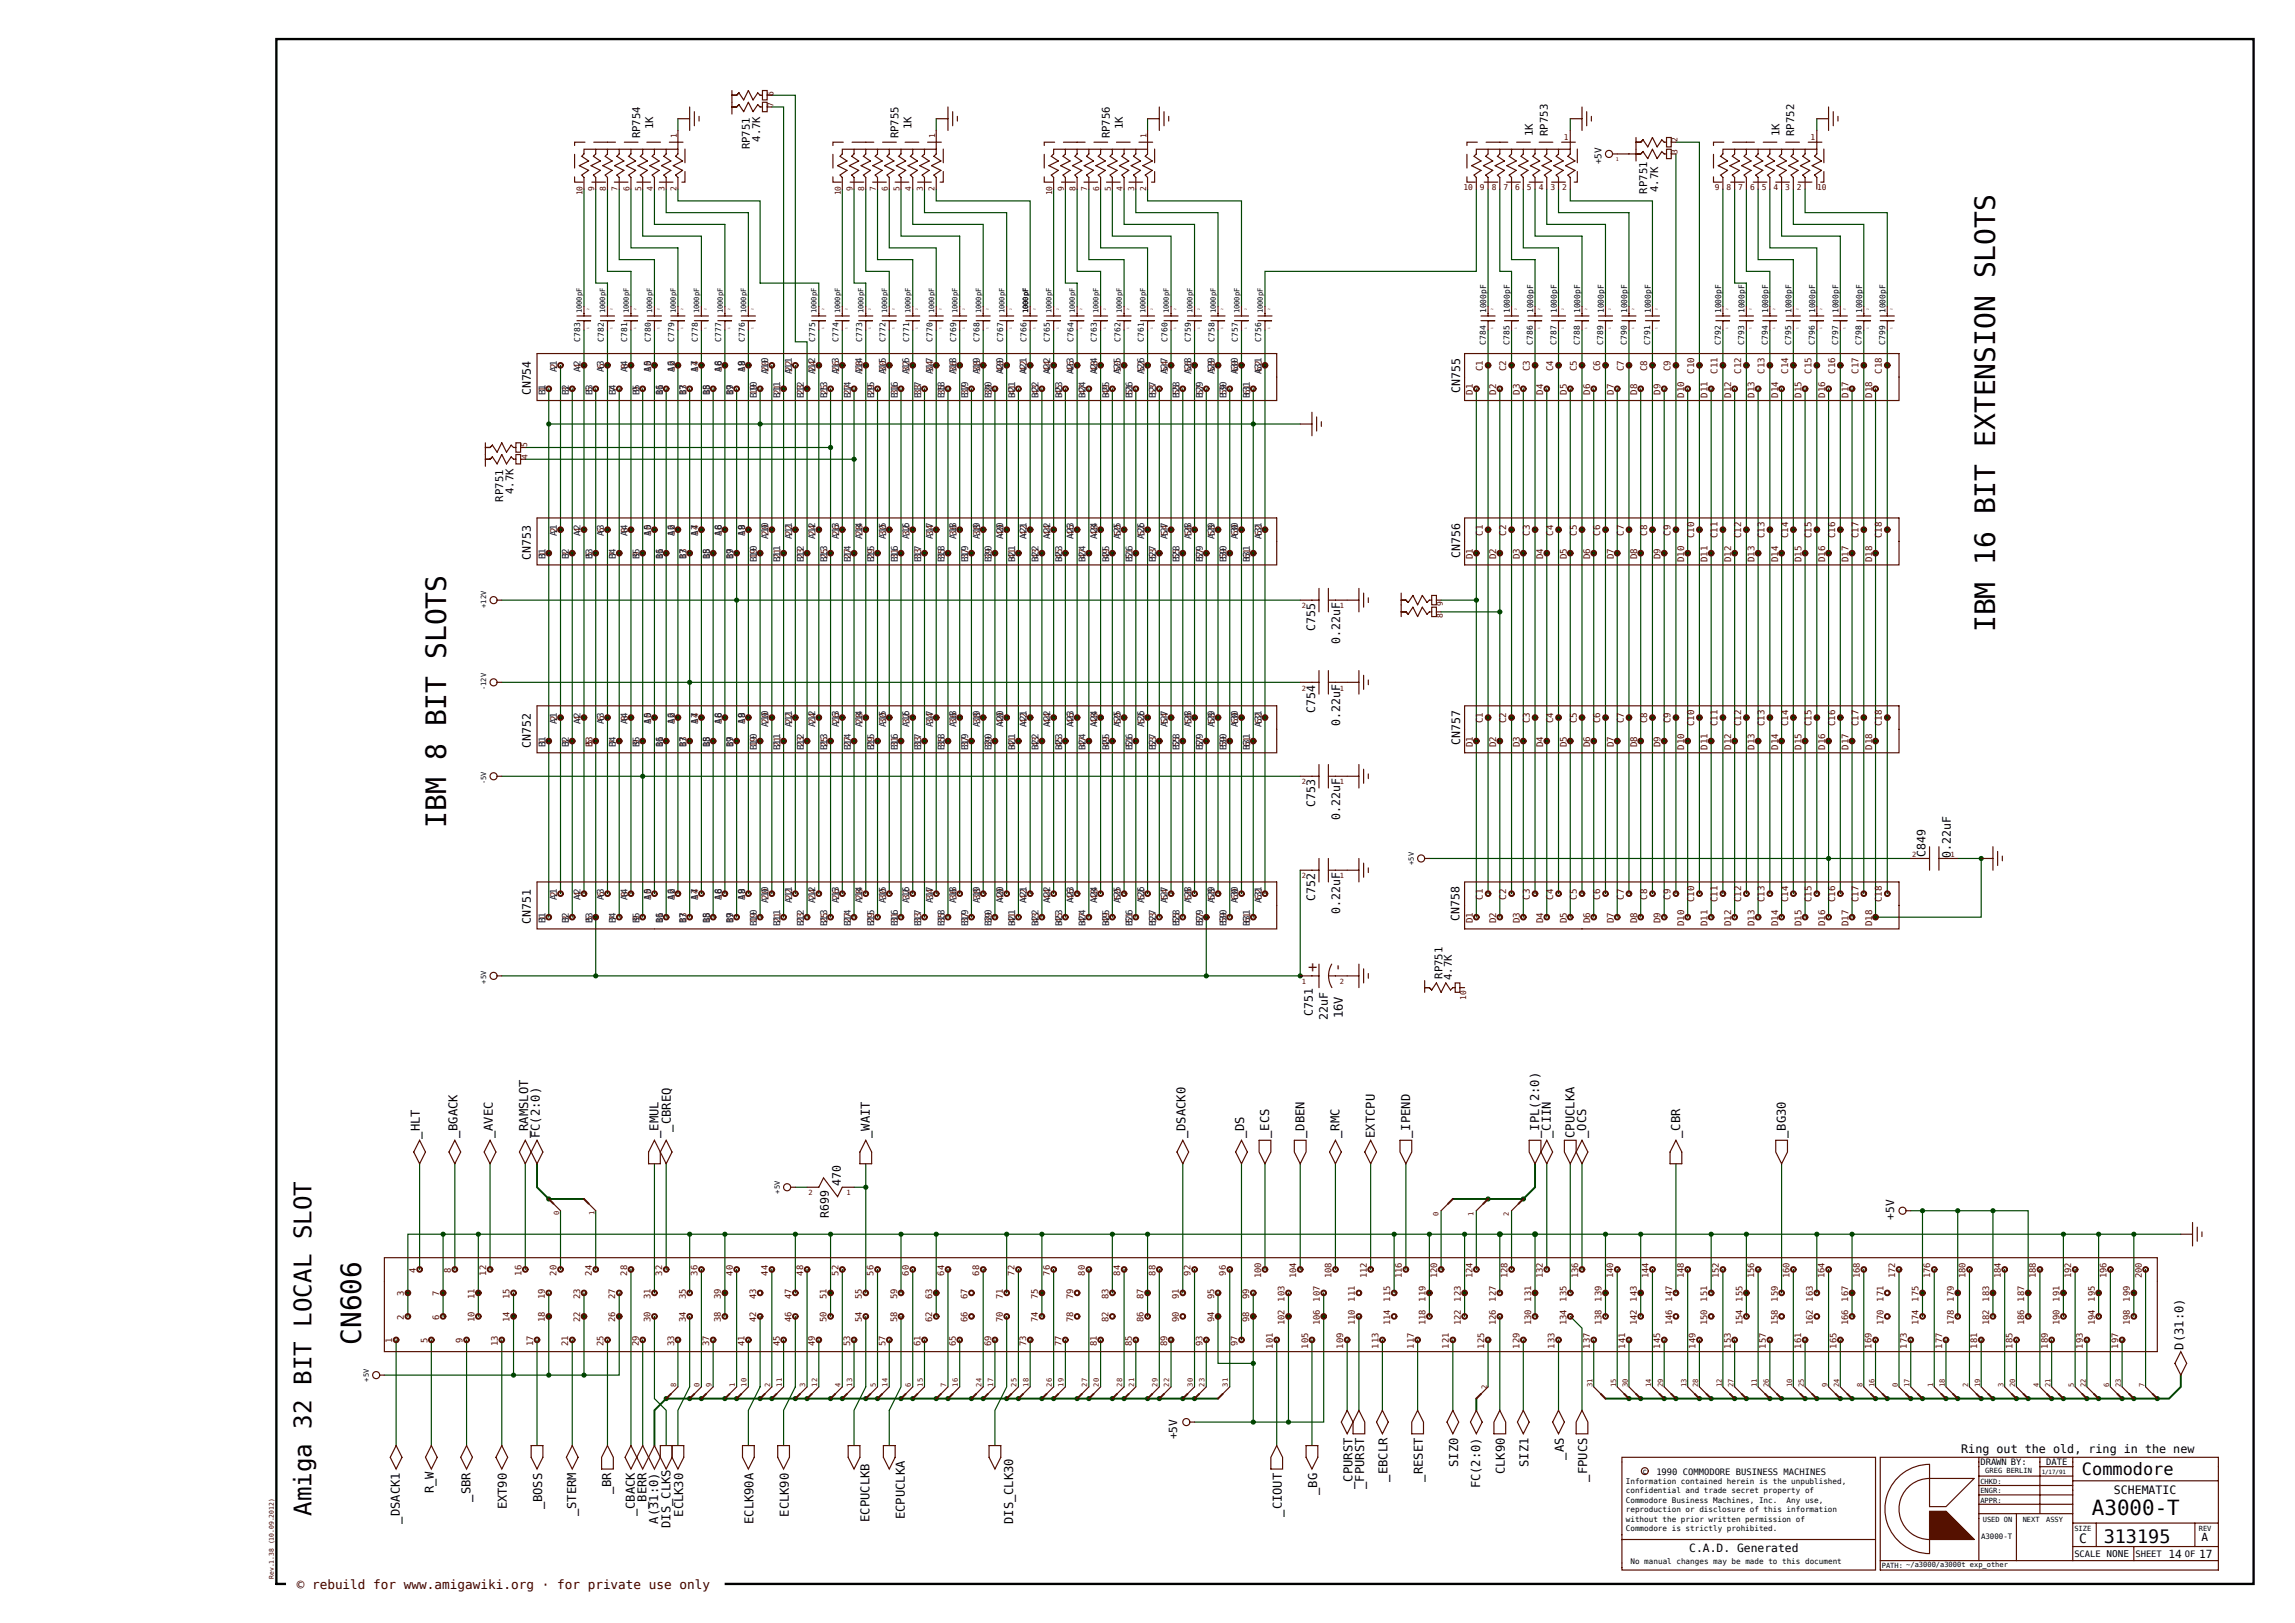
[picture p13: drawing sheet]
<svg xmlns="http://www.w3.org/2000/svg" width="420mm" height="297mm" viewBox="0 0 420 297" stroke-linecap="round" stroke-linejoin="round" font-family="sans-serif">
<defs><g id="words">
<g font-size="5.1">
<text x="365.2" y="115.7" transform="rotate(-90 365.2 115.7)">IBM 16 BIT EXTENSION SLOTS</text>
<text x="81.7" y="151.4" transform="rotate(-90 81.7 151.4)">IBM 8 BIT SLOTS</text>
<text x="66.1" y="246.1" transform="rotate(-90 66.1 246.1)">CN606</text>
</g>
<text font-size="4.4" x="57" y="277.4" transform="rotate(-90 57 277.4)">Amiga 32 BIT LOCAL SLOT</text>
<text font-size="3.8" x="382.8" y="277.2">A3000-T</text>
<text font-size="3.4" x="385" y="282.3">313195</text>
<text font-size="3.1" x="381" y="269.8">Commodore</text>
<g font-size="2.8" fill="#500">
<text x="241.1" y="177.9" transform="rotate(-90 241.1 177.9)">+</text>
<text x="245.7" y="177.9" transform="rotate(-90 245.7 177.9)">-</text>
</g>
<text font-size="2.4" x="380.5" y="282.3">C</text>
<text font-size="2.3" fill="#300" x="54.3" y="290.8">© rebuild for www.amigawiki.org · for private use only</text>
<g font-size="2.2">
<text x="245.8" y="186.3" transform="rotate(-90 245.8 186.3)">16V</text>
<text x="76.8" y="208.4" transform="rotate(-90 76.8 208.4)">_HLT</text>
<text x="83.8" y="208.3" transform="rotate(-90 83.8 208.3)">_BGACK</text>
<text x="90.2" y="208.3" transform="rotate(-90 90.2 208.3)">_AVEC</text>
<text x="96.6" y="208.3" transform="rotate(-90 96.6 208.3)">_RAMSLOT</text>
<text x="98.8" y="208.3" transform="rotate(-90 98.8 208.3)">FC(2:0)</text>
<text x="120.5" y="208.2" transform="rotate(-90 120.5 208.2)">_EMUL</text>
<text x="122.8" y="207.1" transform="rotate(-90 122.8 207.1)">_CBREQ</text>
<text x="159.2" y="208.2" transform="rotate(-90 159.2 208.2)">_WAIT</text>
<text x="217" y="208.3" transform="rotate(-90 217 208.3)">_DSACK0</text>
<text x="227.7" y="208.3" transform="rotate(-90 227.7 208.3)">_DS</text>
<text x="232.3" y="208.2" transform="rotate(-90 232.3 208.2)">_ECS</text>
<text x="238.7" y="208.2" transform="rotate(-90 238.7 208.2)">_DBEN</text>
<text x="245.2" y="208.2" transform="rotate(-90 245.2 208.2)">_RMC</text>
<text x="251.6" y="208.2" transform="rotate(-90 251.6 208.2)">EXTCPU</text>
<text x="258.1" y="208.2" transform="rotate(-90 258.1 208.2)">_IPEND</text>
<text x="281.7" y="208.2" transform="rotate(-90 281.7 208.2)">_IPL(2:0)</text>
<text x="283.8" y="208.2" transform="rotate(-90 283.8 208.2)">_CIIN</text>
<text x="288.1" y="208.2" transform="rotate(-90 288.1 208.2)">CPUCLKA</text>
<text x="290.3" y="208.2" transform="rotate(-90 290.3 208.2)">_OCS</text>
<text x="307.5" y="208.2" transform="rotate(-90 307.5 208.2)">_CBR</text>
<text x="326.8" y="208.2" transform="rotate(-90 326.8 208.2)">_BG30</text>
<text x="399.6" y="247" transform="rotate(-90 399.6 247)">D(31:0)</text>
<text x="266.8" y="268.4" transform="rotate(-90 266.8 268.4)">SIZ0</text>
<text x="275.4" y="269.8" transform="rotate(-90 275.4 269.8)">CLK90</text>
<text x="279.7" y="268.4" transform="rotate(-90 279.7 268.4)">SIZ1</text>
<text x="286.2" y="267.1" transform="rotate(-90 286.2 267.1)">_AS</text>
<text x="79.4" y="273.2" transform="rotate(-90 79.4 273.2)">R_W</text>
<text x="86.1" y="274.8" transform="rotate(-90 86.1 274.8)">_SBR</text>
<text x="111.9" y="273.5" transform="rotate(-90 111.9 273.5)">_BR</text>
<text x="241" y="273.6" transform="rotate(-90 241 273.6)">_BG</text>
<text x="247.5" y="272.5" transform="rotate(-90 247.5 272.5)">_CPURST</text>
<text x="249.6" y="272.5" transform="rotate(-90 249.6 272.5)">_FPURST</text>
<text x="253.9" y="271.1" transform="rotate(-90 253.9 271.1)">_EBCLR</text>
<text x="260.4" y="271.1" transform="rotate(-90 260.4 271.1)">_RESET</text>
<text x="270.9" y="272.4" transform="rotate(-90 270.9 272.4)">FC(2:0)</text>
<text x="290.5" y="271.1" transform="rotate(-90 290.5 271.1)">_FPUCS</text>
<text x="73.2" y="278.8" transform="rotate(-90 73.2 278.8)">_DSACK1</text>
<text x="92.8" y="276.2" transform="rotate(-90 92.8 276.2)">EXT90</text>
<text x="99.2" y="276.2" transform="rotate(-90 99.2 276.2)">_BOSS</text>
<text x="105.4" y="277.5" transform="rotate(-90 105.4 277.5)">_STERM</text>
<text x="116.2" y="277.5" transform="rotate(-90 116.2 277.5)">_CBACK</text>
<text x="118.3" y="276.2" transform="rotate(-90 118.3 276.2)">_BERR</text>
<text x="120.5" y="278.8" transform="rotate(-90 120.5 278.8)">A(31:0)</text>
<text x="122.7" y="279.6" transform="rotate(-90 122.7 279.6)">DIS_CLKS</text>
<text x="125" y="277.6" transform="rotate(-90 125 277.6)">ECLK30</text>
<text x="137.9" y="278.9" transform="rotate(-90 137.9 278.9)">ECLK90A</text>
<text x="144.3" y="277.6" transform="rotate(-90 144.3 277.6)">ECLK90</text>
<text x="159.1" y="278.5" transform="rotate(-90 159.1 278.5)">ECPUCLKB</text>
<text x="165.6" y="278" transform="rotate(-90 165.6 278)">ECPUCLKA</text>
<text x="185.4" y="278.9" transform="rotate(-90 185.4 278.9)">DIS_CLK30</text>
<text x="234.6" y="277.6" transform="rotate(-90 234.6 277.6)">_CIOUT</text>
</g>
<g font-size="2.1">
<text x="267.2" y="72" transform="rotate(-90 267.2 72)">CN755</text>
<text x="97.2" y="72.4" transform="rotate(-90 97.2 72.4)">CN754</text>
<text x="97.2" y="102.4" transform="rotate(-90 97.2 102.4)">CN753</text>
<text x="267.2" y="102" transform="rotate(-90 267.2 102)">CN756</text>
<text x="240.7" y="115.5" transform="rotate(-90 240.7 115.5)">C755</text>
<text x="245.3" y="117.8" transform="rotate(-90 245.3 117.8)">0.22uF</text>
<text x="240.7" y="130.5" transform="rotate(-90 240.7 130.5)">C754</text>
<text x="97.2" y="136.8" transform="rotate(-90 97.2 136.8)">CN752</text>
<text x="245.3" y="132.9" transform="rotate(-90 245.3 132.9)">0.22uF</text>
<text x="267.2" y="136.3" transform="rotate(-90 267.2 136.3)">CN757</text>
<text x="240.7" y="147.7" transform="rotate(-90 240.7 147.7)">C753</text>
<text x="245.3" y="150" transform="rotate(-90 245.3 150)">0.22uF</text>
<text x="352.4" y="156.8" transform="rotate(-90 352.4 156.8)">C849</text>
<text x="357" y="157" transform="rotate(-90 357 157)">0.22uF</text>
<text x="240.7" y="164.9" transform="rotate(-90 240.7 164.9)">C752</text>
<text x="245.3" y="167.2" transform="rotate(-90 245.3 167.2)">0.22uF</text>
<text x="97.2" y="169" transform="rotate(-90 97.2 169)">CN751</text>
<text x="267.1" y="168.5" transform="rotate(-90 267.1 168.5)">CN758</text>
<text x="240.3" y="186" transform="rotate(-90 240.3 186)">C751</text>
<text x="243" y="186.7" transform="rotate(-90 243 186.7)">22uF</text>
<text x="153.9" y="217" transform="rotate(-90 153.9 217)">470</text>
<text x="151.7" y="222.9" transform="rotate(-90 151.7 222.9)">R699</text>
<text x="358.9" y="265.9">Ring out the old, ring in the new</text>
<text x="386.9" y="273.4">SCHEMATIC</text>
<text x="309.1" y="284">C.A.D. Generated</text>
</g>
<g font-size="2">
<text x="346.7" y="223.2" transform="rotate(-90 346.7 223.2)">+5V</text>
<text x="215.4" y="263.4" transform="rotate(-90 215.4 263.4)">+5V</text>
<text x="396.8" y="285.2">14</text>
<text x="402.4" y="285.1">17</text>
<text x="402.9" y="282">A</text>
</g>
<g font-size="1.9">
<text x="119.5" y="23.6" transform="rotate(-90 119.5 23.6)">1K</text>
<text x="166.8" y="23.6" transform="rotate(-90 166.8 23.6)">1K</text>
<text x="205.5" y="23.6" transform="rotate(-90 205.5 23.6)">1K</text>
<text x="117.2" y="25.3" transform="rotate(-90 117.2 25.3)">RP754</text>
<text x="137.2" y="27.3" transform="rotate(-90 137.2 27.3)">RP751</text>
<text x="139.1" y="25.9" transform="rotate(-90 139.1 25.9)">4.7K</text>
<text x="164.5" y="25.3" transform="rotate(-90 164.5 25.3)">RP755</text>
<text x="203.1" y="25.3" transform="rotate(-90 203.1 25.3)">RP756</text>
<text x="280.5" y="24.9" transform="rotate(-90 280.5 24.9)">1K</text>
<text x="283.2" y="24.9" transform="rotate(-90 283.2 24.9)">RP753</text>
<text x="325.7" y="24.9" transform="rotate(-90 325.7 24.9)">1K</text>
<text x="328.4" y="24.9" transform="rotate(-90 328.4 24.9)">RP752</text>
<text x="301.5" y="35.4" transform="rotate(-90 301.5 35.4)">RP751</text>
<text x="303.4" y="35.1" transform="rotate(-90 303.4 35.1)">4.7K</text>
<text x="92.1" y="91.8" transform="rotate(-90 92.1 91.8)">RP751</text>
<text x="94" y="90.4" transform="rotate(-90 94 90.4)">4.7K</text>
<text x="264" y="179.1" transform="rotate(-90 264 179.1)">RP751</text>
<text x="265.7" y="179.3" transform="rotate(-90 265.7 179.3)">4.7K</text>
</g>
<text font-size="1.7" x="293.1" y="30.1" transform="rotate(-90 293.1 30.1)">+5V</text>
<g font-size="1.7" fill="#500">
<text x="99.8" y="71.8" transform="rotate(-90 99.8 71.8)">1</text>
<text x="102" y="67.5" transform="rotate(-90 102 67.5)">2</text>
<text x="104.1" y="71.8" transform="rotate(-90 104.1 71.8)">3</text>
<text x="106.3" y="67.5" transform="rotate(-90 106.3 67.5)">4</text>
<text x="108.4" y="71.8" transform="rotate(-90 108.4 71.8)">5</text>
<text x="110.6" y="67.5" transform="rotate(-90 110.6 67.5)">6</text>
<text x="112.7" y="71.8" transform="rotate(-90 112.7 71.8)">7</text>
<text x="114.9" y="67.5" transform="rotate(-90 114.9 67.5)">8</text>
<text x="117" y="71.8" transform="rotate(-90 117 71.8)">9</text>
<text x="119.2" y="68" transform="rotate(-90 119.2 68)">10</text>
<text x="123.5" y="68" transform="rotate(-90 123.5 68)">12</text>
<text x="127.8" y="68" transform="rotate(-90 127.8 68)">14</text>
<text x="132.1" y="68" transform="rotate(-90 132.1 68)">16</text>
<text x="136.4" y="68" transform="rotate(-90 136.4 68)">18</text>
<text x="140.7" y="68" transform="rotate(-90 140.7 68)">20</text>
<text x="145" y="68" transform="rotate(-90 145 68)">22</text>
<text x="149.3" y="68" transform="rotate(-90 149.3 68)">24</text>
<text x="153.6" y="68" transform="rotate(-90 153.6 68)">26</text>
<text x="157.9" y="68" transform="rotate(-90 157.9 68)">28</text>
<text x="162.2" y="68" transform="rotate(-90 162.2 68)">30</text>
<text x="166.5" y="68" transform="rotate(-90 166.5 68)">32</text>
<text x="170.8" y="68" transform="rotate(-90 170.8 68)">34</text>
<text x="175" y="68" transform="rotate(-90 175 68)">36</text>
<text x="179.3" y="68" transform="rotate(-90 179.3 68)">38</text>
<text x="183.6" y="68" transform="rotate(-90 183.6 68)">40</text>
<text x="187.9" y="68" transform="rotate(-90 187.9 68)">42</text>
<text x="192.2" y="68" transform="rotate(-90 192.2 68)">44</text>
<text x="196.5" y="68" transform="rotate(-90 196.5 68)">46</text>
<text x="200.8" y="68" transform="rotate(-90 200.8 68)">48</text>
<text x="205.1" y="68" transform="rotate(-90 205.1 68)">50</text>
<text x="209.4" y="68" transform="rotate(-90 209.4 68)">52</text>
<text x="213.7" y="68" transform="rotate(-90 213.7 68)">54</text>
<text x="218" y="68" transform="rotate(-90 218 68)">56</text>
<text x="222.3" y="68" transform="rotate(-90 222.3 68)">58</text>
<text x="226.6" y="68" transform="rotate(-90 226.6 68)">60</text>
<text x="230.9" y="68" transform="rotate(-90 230.9 68)">62</text>
<text x="271.4" y="67.9" transform="rotate(-90 271.4 67.9)">C1</text>
<text x="275.7" y="67.9" transform="rotate(-90 275.7 67.9)">C2</text>
<text x="280" y="67.9" transform="rotate(-90 280 67.9)">C3</text>
<text x="284.3" y="67.9" transform="rotate(-90 284.3 67.9)">C4</text>
<text x="288.5" y="67.9" transform="rotate(-90 288.5 67.9)">C5</text>
<text x="292.8" y="67.9" transform="rotate(-90 292.8 67.9)">C6</text>
<text x="297.1" y="67.9" transform="rotate(-90 297.1 67.9)">C7</text>
<text x="301.4" y="67.9" transform="rotate(-90 301.4 67.9)">C8</text>
<text x="305.7" y="67.9" transform="rotate(-90 305.7 67.9)">C9</text>
<text x="310" y="68.4" transform="rotate(-90 310 68.4)">C10</text>
<text x="314.3" y="68.4" transform="rotate(-90 314.3 68.4)">C11</text>
<text x="318.6" y="68.4" transform="rotate(-90 318.6 68.4)">C12</text>
<text x="322.9" y="68.4" transform="rotate(-90 322.9 68.4)">C13</text>
<text x="327.2" y="68.4" transform="rotate(-90 327.2 68.4)">C14</text>
<text x="331.5" y="68.4" transform="rotate(-90 331.5 68.4)">C15</text>
<text x="335.8" y="68.4" transform="rotate(-90 335.8 68.4)">C16</text>
<text x="340.1" y="68.4" transform="rotate(-90 340.1 68.4)">C17</text>
<text x="344.4" y="68.4" transform="rotate(-90 344.4 68.4)">C18</text>
<text x="121.3" y="72.3" transform="rotate(-90 121.3 72.3)">11</text>
<text x="125.6" y="72.3" transform="rotate(-90 125.6 72.3)">13</text>
<text x="129.9" y="72.3" transform="rotate(-90 129.9 72.3)">15</text>
<text x="134.2" y="72.3" transform="rotate(-90 134.2 72.3)">17</text>
<text x="138.5" y="72.3" transform="rotate(-90 138.5 72.3)">19</text>
<text x="142.8" y="72.3" transform="rotate(-90 142.8 72.3)">21</text>
<text x="147.1" y="72.3" transform="rotate(-90 147.1 72.3)">23</text>
<text x="151.4" y="72.3" transform="rotate(-90 151.4 72.3)">25</text>
<text x="155.7" y="72.3" transform="rotate(-90 155.7 72.3)">27</text>
<text x="160" y="72.3" transform="rotate(-90 160 72.3)">29</text>
<text x="164.3" y="72.3" transform="rotate(-90 164.3 72.3)">31</text>
<text x="168.6" y="72.3" transform="rotate(-90 168.6 72.3)">33</text>
<text x="172.9" y="72.3" transform="rotate(-90 172.9 72.3)">35</text>
<text x="177.2" y="72.3" transform="rotate(-90 177.2 72.3)">37</text>
<text x="181.5" y="72.3" transform="rotate(-90 181.5 72.3)">39</text>
<text x="185.8" y="72.3" transform="rotate(-90 185.8 72.3)">41</text>
<text x="190.1" y="72.3" transform="rotate(-90 190.1 72.3)">43</text>
<text x="194.4" y="72.3" transform="rotate(-90 194.4 72.3)">45</text>
<text x="198.7" y="72.3" transform="rotate(-90 198.7 72.3)">47</text>
<text x="203" y="72.3" transform="rotate(-90 203 72.3)">49</text>
<text x="207.3" y="72.3" transform="rotate(-90 207.3 72.3)">51</text>
<text x="211.6" y="72.3" transform="rotate(-90 211.6 72.3)">53</text>
<text x="215.9" y="72.3" transform="rotate(-90 215.9 72.3)">55</text>
<text x="220.2" y="72.3" transform="rotate(-90 220.2 72.3)">57</text>
<text x="224.5" y="72.3" transform="rotate(-90 224.5 72.3)">59</text>
<text x="228.8" y="72.3" transform="rotate(-90 228.8 72.3)">61</text>
<text x="269.5" y="72.3" transform="rotate(-90 269.5 72.3)">D1</text>
<text x="273.8" y="72.3" transform="rotate(-90 273.8 72.3)">D2</text>
<text x="278.1" y="72.3" transform="rotate(-90 278.1 72.3)">D3</text>
<text x="282.4" y="72.3" transform="rotate(-90 282.4 72.3)">D4</text>
<text x="286.7" y="72.3" transform="rotate(-90 286.7 72.3)">D5</text>
<text x="291" y="72.3" transform="rotate(-90 291 72.3)">D6</text>
<text x="295.3" y="72.3" transform="rotate(-90 295.3 72.3)">D7</text>
<text x="299.6" y="72.3" transform="rotate(-90 299.6 72.3)">D8</text>
<text x="303.9" y="72.3" transform="rotate(-90 303.9 72.3)">D9</text>
<text x="308.2" y="72.8" transform="rotate(-90 308.2 72.8)">D10</text>
<text x="312.5" y="72.8" transform="rotate(-90 312.5 72.8)">D11</text>
<text x="316.8" y="72.8" transform="rotate(-90 316.8 72.8)">D12</text>
<text x="321.1" y="72.8" transform="rotate(-90 321.1 72.8)">D13</text>
<text x="325.4" y="72.8" transform="rotate(-90 325.4 72.8)">D14</text>
<text x="329.7" y="72.8" transform="rotate(-90 329.7 72.8)">D15</text>
<text x="334" y="72.8" transform="rotate(-90 334 72.8)">D16</text>
<text x="338.3" y="72.8" transform="rotate(-90 338.3 72.8)">D17</text>
<text x="342.6" y="72.8" transform="rotate(-90 342.6 72.8)">D18</text>
<text x="99.8" y="101.9" transform="rotate(-90 99.8 101.9)">1</text>
<text x="102" y="97.6" transform="rotate(-90 102 97.6)">2</text>
<text x="104.1" y="101.9" transform="rotate(-90 104.1 101.9)">3</text>
<text x="106.3" y="97.6" transform="rotate(-90 106.3 97.6)">4</text>
<text x="108.4" y="101.9" transform="rotate(-90 108.4 101.9)">5</text>
<text x="110.6" y="97.6" transform="rotate(-90 110.6 97.6)">6</text>
<text x="112.7" y="101.9" transform="rotate(-90 112.7 101.9)">7</text>
<text x="114.9" y="97.6" transform="rotate(-90 114.9 97.6)">8</text>
<text x="117" y="101.9" transform="rotate(-90 117 101.9)">9</text>
<text x="119.2" y="98.1" transform="rotate(-90 119.2 98.1)">10</text>
<text x="123.5" y="98.1" transform="rotate(-90 123.5 98.1)">12</text>
<text x="127.8" y="98.1" transform="rotate(-90 127.8 98.1)">14</text>
<text x="132.1" y="98.1" transform="rotate(-90 132.1 98.1)">16</text>
<text x="136.4" y="98.1" transform="rotate(-90 136.4 98.1)">18</text>
<text x="140.7" y="98.1" transform="rotate(-90 140.7 98.1)">20</text>
<text x="145" y="98.1" transform="rotate(-90 145 98.1)">22</text>
<text x="149.3" y="98.1" transform="rotate(-90 149.3 98.1)">24</text>
<text x="153.6" y="98.1" transform="rotate(-90 153.6 98.1)">26</text>
<text x="157.9" y="98.1" transform="rotate(-90 157.9 98.1)">28</text>
<text x="162.2" y="98.1" transform="rotate(-90 162.2 98.1)">30</text>
<text x="166.5" y="98.1" transform="rotate(-90 166.5 98.1)">32</text>
<text x="170.8" y="98.1" transform="rotate(-90 170.8 98.1)">34</text>
<text x="175" y="98.1" transform="rotate(-90 175 98.1)">36</text>
<text x="179.3" y="98.1" transform="rotate(-90 179.3 98.1)">38</text>
<text x="183.6" y="98.1" transform="rotate(-90 183.6 98.1)">40</text>
<text x="187.9" y="98.1" transform="rotate(-90 187.9 98.1)">42</text>
<text x="192.2" y="98.1" transform="rotate(-90 192.2 98.1)">44</text>
<text x="196.5" y="98.1" transform="rotate(-90 196.5 98.1)">46</text>
<text x="200.8" y="98.1" transform="rotate(-90 200.8 98.1)">48</text>
<text x="205.1" y="98.1" transform="rotate(-90 205.1 98.1)">50</text>
<text x="209.4" y="98.1" transform="rotate(-90 209.4 98.1)">52</text>
<text x="213.7" y="98.1" transform="rotate(-90 213.7 98.1)">54</text>
<text x="218" y="98.1" transform="rotate(-90 218 98.1)">56</text>
<text x="222.3" y="98.1" transform="rotate(-90 222.3 98.1)">58</text>
<text x="226.6" y="98.1" transform="rotate(-90 226.6 98.1)">60</text>
<text x="230.9" y="98.1" transform="rotate(-90 230.9 98.1)">62</text>
<text x="271.4" y="98" transform="rotate(-90 271.4 98)">C1</text>
<text x="275.7" y="98" transform="rotate(-90 275.7 98)">C2</text>
<text x="280" y="98" transform="rotate(-90 280 98)">C3</text>
<text x="284.3" y="98" transform="rotate(-90 284.3 98)">C4</text>
<text x="288.5" y="98" transform="rotate(-90 288.5 98)">C5</text>
<text x="292.8" y="98" transform="rotate(-90 292.8 98)">C6</text>
<text x="297.1" y="98" transform="rotate(-90 297.1 98)">C7</text>
<text x="301.4" y="98" transform="rotate(-90 301.4 98)">C8</text>
<text x="305.7" y="98" transform="rotate(-90 305.7 98)">C9</text>
<text x="310" y="98.5" transform="rotate(-90 310 98.5)">C10</text>
<text x="314.3" y="98.5" transform="rotate(-90 314.3 98.5)">C11</text>
<text x="318.6" y="98.5" transform="rotate(-90 318.6 98.5)">C12</text>
<text x="322.9" y="98.5" transform="rotate(-90 322.9 98.5)">C13</text>
<text x="327.2" y="98.5" transform="rotate(-90 327.2 98.5)">C14</text>
<text x="331.5" y="98.5" transform="rotate(-90 331.5 98.5)">C15</text>
<text x="335.8" y="98.5" transform="rotate(-90 335.8 98.5)">C16</text>
<text x="340.1" y="98.5" transform="rotate(-90 340.1 98.5)">C17</text>
<text x="344.4" y="98.5" transform="rotate(-90 344.4 98.5)">C18</text>
<text x="121.3" y="102.4" transform="rotate(-90 121.3 102.4)">11</text>
<text x="125.6" y="102.4" transform="rotate(-90 125.6 102.4)">13</text>
<text x="129.9" y="102.4" transform="rotate(-90 129.9 102.4)">15</text>
<text x="134.2" y="102.4" transform="rotate(-90 134.2 102.4)">17</text>
<text x="138.5" y="102.4" transform="rotate(-90 138.5 102.4)">19</text>
<text x="142.8" y="102.4" transform="rotate(-90 142.8 102.4)">21</text>
<text x="147.1" y="102.4" transform="rotate(-90 147.1 102.4)">23</text>
<text x="151.4" y="102.4" transform="rotate(-90 151.4 102.4)">25</text>
<text x="155.7" y="102.4" transform="rotate(-90 155.7 102.4)">27</text>
<text x="160" y="102.4" transform="rotate(-90 160 102.4)">29</text>
<text x="164.3" y="102.4" transform="rotate(-90 164.3 102.4)">31</text>
<text x="168.6" y="102.4" transform="rotate(-90 168.6 102.4)">33</text>
<text x="172.9" y="102.4" transform="rotate(-90 172.9 102.4)">35</text>
<text x="177.2" y="102.4" transform="rotate(-90 177.2 102.4)">37</text>
<text x="181.5" y="102.4" transform="rotate(-90 181.5 102.4)">39</text>
<text x="185.8" y="102.4" transform="rotate(-90 185.8 102.4)">41</text>
<text x="190.1" y="102.4" transform="rotate(-90 190.1 102.4)">43</text>
<text x="194.4" y="102.4" transform="rotate(-90 194.4 102.4)">45</text>
<text x="198.7" y="102.4" transform="rotate(-90 198.7 102.4)">47</text>
<text x="203" y="102.4" transform="rotate(-90 203 102.4)">49</text>
<text x="207.3" y="102.4" transform="rotate(-90 207.3 102.4)">51</text>
<text x="211.6" y="102.4" transform="rotate(-90 211.6 102.4)">53</text>
<text x="215.9" y="102.4" transform="rotate(-90 215.9 102.4)">55</text>
<text x="220.2" y="102.4" transform="rotate(-90 220.2 102.4)">57</text>
<text x="224.5" y="102.4" transform="rotate(-90 224.5 102.4)">59</text>
<text x="228.8" y="102.4" transform="rotate(-90 228.8 102.4)">61</text>
<text x="269.5" y="102.3" transform="rotate(-90 269.5 102.3)">D1</text>
<text x="273.8" y="102.3" transform="rotate(-90 273.8 102.3)">D2</text>
<text x="278.1" y="102.3" transform="rotate(-90 278.1 102.3)">D3</text>
<text x="282.4" y="102.3" transform="rotate(-90 282.4 102.3)">D4</text>
<text x="286.7" y="102.3" transform="rotate(-90 286.7 102.3)">D5</text>
<text x="291" y="102.3" transform="rotate(-90 291 102.3)">D6</text>
<text x="295.3" y="102.3" transform="rotate(-90 295.3 102.3)">D7</text>
<text x="299.6" y="102.3" transform="rotate(-90 299.6 102.3)">D8</text>
<text x="303.9" y="102.3" transform="rotate(-90 303.9 102.3)">D9</text>
<text x="308.2" y="102.8" transform="rotate(-90 308.2 102.8)">D10</text>
<text x="312.5" y="102.8" transform="rotate(-90 312.5 102.8)">D11</text>
<text x="316.8" y="102.8" transform="rotate(-90 316.8 102.8)">D12</text>
<text x="321.1" y="102.8" transform="rotate(-90 321.1 102.8)">D13</text>
<text x="325.4" y="102.8" transform="rotate(-90 325.4 102.8)">D14</text>
<text x="329.7" y="102.8" transform="rotate(-90 329.7 102.8)">D15</text>
<text x="334" y="102.8" transform="rotate(-90 334 102.8)">D16</text>
<text x="338.3" y="102.8" transform="rotate(-90 338.3 102.8)">D17</text>
<text x="342.6" y="102.8" transform="rotate(-90 342.6 102.8)">D18</text>
<text x="102" y="132" transform="rotate(-90 102 132)">2</text>
<text x="106.3" y="132" transform="rotate(-90 106.3 132)">4</text>
<text x="110.6" y="132" transform="rotate(-90 110.6 132)">6</text>
<text x="114.9" y="132" transform="rotate(-90 114.9 132)">8</text>
<text x="99.8" y="136.3" transform="rotate(-90 99.8 136.3)">1</text>
<text x="104.1" y="136.3" transform="rotate(-90 104.1 136.3)">3</text>
<text x="108.4" y="136.8" transform="rotate(-90 108.4 136.8)">B3</text>
<text x="108.4" y="136.3" transform="rotate(-90 108.4 136.3)">5</text>
<text x="112.7" y="136.3" transform="rotate(-90 112.7 136.3)">7</text>
<text x="117" y="136.3" transform="rotate(-90 117 136.3)">9</text>
<text x="119.2" y="132.5" transform="rotate(-90 119.2 132.5)">10</text>
<text x="121.3" y="136.8" transform="rotate(-90 121.3 136.8)">11</text>
<text x="123.5" y="132.5" transform="rotate(-90 123.5 132.5)">12</text>
<text x="125.6" y="136.8" transform="rotate(-90 125.6 136.8)">13</text>
<text x="127.8" y="132.5" transform="rotate(-90 127.8 132.5)">14</text>
<text x="129.9" y="136.8" transform="rotate(-90 129.9 136.8)">15</text>
<text x="132.1" y="132.5" transform="rotate(-90 132.1 132.5)">16</text>
<text x="134.2" y="136.8" transform="rotate(-90 134.2 136.8)">17</text>
<text x="136.4" y="132.5" transform="rotate(-90 136.4 132.5)">18</text>
<text x="138.5" y="136.8" transform="rotate(-90 138.5 136.8)">19</text>
<text x="140.7" y="132.5" transform="rotate(-90 140.7 132.5)">20</text>
<text x="142.8" y="136.8" transform="rotate(-90 142.8 136.8)">21</text>
<text x="145" y="132.5" transform="rotate(-90 145 132.5)">22</text>
<text x="147.1" y="136.8" transform="rotate(-90 147.1 136.8)">23</text>
<text x="149.3" y="132.5" transform="rotate(-90 149.3 132.5)">24</text>
<text x="151.4" y="136.8" transform="rotate(-90 151.4 136.8)">25</text>
<text x="153.6" y="132.5" transform="rotate(-90 153.6 132.5)">26</text>
<text x="155.7" y="136.8" transform="rotate(-90 155.7 136.8)">27</text>
<text x="157.9" y="132.5" transform="rotate(-90 157.9 132.5)">28</text>
<text x="160" y="136.8" transform="rotate(-90 160 136.8)">29</text>
<text x="162.2" y="132.5" transform="rotate(-90 162.2 132.5)">30</text>
<text x="164.3" y="136.8" transform="rotate(-90 164.3 136.8)">31</text>
<text x="166.5" y="132.5" transform="rotate(-90 166.5 132.5)">32</text>
<text x="168.6" y="136.8" transform="rotate(-90 168.6 136.8)">33</text>
<text x="170.8" y="132.5" transform="rotate(-90 170.8 132.5)">34</text>
<text x="172.9" y="136.8" transform="rotate(-90 172.9 136.8)">35</text>
<text x="175" y="132.5" transform="rotate(-90 175 132.5)">36</text>
<text x="177.2" y="136.8" transform="rotate(-90 177.2 136.8)">37</text>
<text x="179.3" y="132.5" transform="rotate(-90 179.3 132.5)">38</text>
<text x="181.5" y="136.8" transform="rotate(-90 181.5 136.8)">39</text>
<text x="183.6" y="132.5" transform="rotate(-90 183.6 132.5)">40</text>
<text x="185.8" y="136.8" transform="rotate(-90 185.8 136.8)">41</text>
<text x="187.9" y="132.5" transform="rotate(-90 187.9 132.5)">42</text>
<text x="190.1" y="136.8" transform="rotate(-90 190.1 136.8)">43</text>
<text x="192.2" y="132.5" transform="rotate(-90 192.2 132.5)">44</text>
<text x="194.4" y="136.8" transform="rotate(-90 194.4 136.8)">45</text>
<text x="196.5" y="132.5" transform="rotate(-90 196.5 132.5)">46</text>
<text x="198.7" y="136.8" transform="rotate(-90 198.7 136.8)">47</text>
<text x="200.8" y="132.5" transform="rotate(-90 200.8 132.5)">48</text>
<text x="203" y="136.8" transform="rotate(-90 203 136.8)">49</text>
<text x="205.1" y="132.5" transform="rotate(-90 205.1 132.5)">50</text>
<text x="207.3" y="136.8" transform="rotate(-90 207.3 136.8)">51</text>
<text x="209.4" y="132.5" transform="rotate(-90 209.4 132.5)">52</text>
<text x="211.6" y="136.8" transform="rotate(-90 211.6 136.8)">53</text>
<text x="213.7" y="132.5" transform="rotate(-90 213.7 132.5)">54</text>
<text x="215.9" y="136.8" transform="rotate(-90 215.9 136.8)">55</text>
<text x="218" y="132.5" transform="rotate(-90 218 132.5)">56</text>
<text x="220.2" y="136.8" transform="rotate(-90 220.2 136.8)">57</text>
<text x="222.3" y="132.5" transform="rotate(-90 222.3 132.5)">58</text>
<text x="224.5" y="136.8" transform="rotate(-90 224.5 136.8)">59</text>
<text x="226.6" y="132.5" transform="rotate(-90 226.6 132.5)">60</text>
<text x="228.8" y="136.8" transform="rotate(-90 228.8 136.8)">61</text>
<text x="230.9" y="132.5" transform="rotate(-90 230.9 132.5)">62</text>
<text x="269.5" y="136.7" transform="rotate(-90 269.5 136.7)">D1</text>
<text x="271.4" y="132.4" transform="rotate(-90 271.4 132.4)">C1</text>
<text x="273.8" y="136.7" transform="rotate(-90 273.8 136.7)">D2</text>
<text x="275.7" y="132.4" transform="rotate(-90 275.7 132.4)">C2</text>
<text x="278.1" y="136.7" transform="rotate(-90 278.1 136.7)">D3</text>
<text x="280" y="132.4" transform="rotate(-90 280 132.4)">C3</text>
<text x="282.4" y="136.7" transform="rotate(-90 282.4 136.7)">D4</text>
<text x="284.3" y="132.4" transform="rotate(-90 284.3 132.4)">C4</text>
<text x="286.7" y="136.7" transform="rotate(-90 286.7 136.7)">D5</text>
<text x="288.5" y="132.4" transform="rotate(-90 288.5 132.4)">C5</text>
<text x="291" y="136.7" transform="rotate(-90 291 136.7)">D6</text>
<text x="292.8" y="132.4" transform="rotate(-90 292.8 132.4)">C6</text>
<text x="295.3" y="136.7" transform="rotate(-90 295.3 136.7)">D7</text>
<text x="297.1" y="132.4" transform="rotate(-90 297.1 132.4)">C7</text>
<text x="299.6" y="136.7" transform="rotate(-90 299.6 136.7)">D8</text>
<text x="301.4" y="132.4" transform="rotate(-90 301.4 132.4)">C8</text>
<text x="303.9" y="136.7" transform="rotate(-90 303.9 136.7)">D9</text>
<text x="305.7" y="132.4" transform="rotate(-90 305.7 132.4)">C9</text>
<text x="308.2" y="137.2" transform="rotate(-90 308.2 137.2)">D10</text>
<text x="310" y="132.9" transform="rotate(-90 310 132.9)">C10</text>
<text x="312.5" y="137.2" transform="rotate(-90 312.5 137.2)">D11</text>
<text x="314.3" y="132.9" transform="rotate(-90 314.3 132.9)">C11</text>
<text x="316.8" y="137.2" transform="rotate(-90 316.8 137.2)">D12</text>
<text x="318.6" y="132.9" transform="rotate(-90 318.6 132.9)">C12</text>
<text x="321.1" y="137.2" transform="rotate(-90 321.1 137.2)">D13</text>
<text x="322.9" y="132.9" transform="rotate(-90 322.9 132.9)">C13</text>
<text x="325.4" y="137.2" transform="rotate(-90 325.4 137.2)">D14</text>
<text x="327.2" y="132.9" transform="rotate(-90 327.2 132.9)">C14</text>
<text x="329.7" y="137.2" transform="rotate(-90 329.7 137.2)">D15</text>
<text x="331.5" y="132.9" transform="rotate(-90 331.5 132.9)">C15</text>
<text x="334" y="137.2" transform="rotate(-90 334 137.2)">D16</text>
<text x="335.8" y="132.9" transform="rotate(-90 335.8 132.9)">C16</text>
<text x="338.3" y="137.2" transform="rotate(-90 338.3 137.2)">D17</text>
<text x="340.1" y="132.9" transform="rotate(-90 340.1 132.9)">C17</text>
<text x="342.6" y="137.2" transform="rotate(-90 342.6 137.2)">D18</text>
<text x="344.4" y="132.9" transform="rotate(-90 344.4 132.9)">C18</text>
<text x="102" y="164.2" transform="rotate(-90 102 164.2)">2</text>
<text x="106.3" y="164.2" transform="rotate(-90 106.3 164.2)">4</text>
<text x="110.6" y="164.2" transform="rotate(-90 110.6 164.2)">6</text>
<text x="114.9" y="164.2" transform="rotate(-90 114.9 164.2)">8</text>
<text x="119.2" y="164.7" transform="rotate(-90 119.2 164.7)">10</text>
<text x="123.5" y="164.7" transform="rotate(-90 123.5 164.7)">12</text>
<text x="127.8" y="164.7" transform="rotate(-90 127.8 164.7)">14</text>
<text x="132.1" y="164.7" transform="rotate(-90 132.1 164.7)">16</text>
<text x="136.4" y="164.7" transform="rotate(-90 136.4 164.7)">18</text>
<text x="140.7" y="164.7" transform="rotate(-90 140.7 164.7)">20</text>
<text x="145" y="164.7" transform="rotate(-90 145 164.7)">22</text>
<text x="149.3" y="164.7" transform="rotate(-90 149.3 164.7)">24</text>
<text x="153.6" y="164.7" transform="rotate(-90 153.6 164.7)">26</text>
<text x="157.9" y="164.7" transform="rotate(-90 157.9 164.7)">28</text>
<text x="162.2" y="164.7" transform="rotate(-90 162.2 164.7)">30</text>
<text x="166.5" y="164.7" transform="rotate(-90 166.5 164.7)">32</text>
<text x="170.8" y="164.7" transform="rotate(-90 170.8 164.7)">34</text>
<text x="175" y="164.7" transform="rotate(-90 175 164.7)">36</text>
<text x="179.3" y="164.7" transform="rotate(-90 179.3 164.7)">38</text>
<text x="183.6" y="164.7" transform="rotate(-90 183.6 164.7)">40</text>
<text x="187.9" y="164.7" transform="rotate(-90 187.9 164.7)">42</text>
<text x="192.2" y="164.7" transform="rotate(-90 192.2 164.7)">44</text>
<text x="196.5" y="164.7" transform="rotate(-90 196.5 164.7)">46</text>
<text x="200.8" y="164.7" transform="rotate(-90 200.8 164.7)">48</text>
<text x="205.1" y="164.7" transform="rotate(-90 205.1 164.7)">50</text>
<text x="209.4" y="164.7" transform="rotate(-90 209.4 164.7)">52</text>
<text x="213.7" y="164.7" transform="rotate(-90 213.7 164.7)">54</text>
<text x="218" y="164.7" transform="rotate(-90 218 164.7)">56</text>
<text x="222.3" y="164.7" transform="rotate(-90 222.3 164.7)">58</text>
<text x="226.6" y="164.7" transform="rotate(-90 226.6 164.7)">60</text>
<text x="230.9" y="164.7" transform="rotate(-90 230.9 164.7)">62</text>
<text x="271.4" y="164.6" transform="rotate(-90 271.4 164.6)">C1</text>
<text x="275.7" y="164.6" transform="rotate(-90 275.7 164.6)">C2</text>
<text x="280" y="164.6" transform="rotate(-90 280 164.6)">C3</text>
<text x="284.3" y="164.6" transform="rotate(-90 284.3 164.6)">C4</text>
<text x="288.5" y="164.6" transform="rotate(-90 288.5 164.6)">C5</text>
<text x="292.8" y="164.6" transform="rotate(-90 292.8 164.6)">C6</text>
<text x="297.1" y="164.6" transform="rotate(-90 297.1 164.6)">C7</text>
<text x="301.4" y="164.6" transform="rotate(-90 301.4 164.6)">C8</text>
<text x="305.7" y="164.6" transform="rotate(-90 305.7 164.6)">C9</text>
<text x="310" y="165.1" transform="rotate(-90 310 165.1)">C10</text>
<text x="314.3" y="165.1" transform="rotate(-90 314.3 165.1)">C11</text>
<text x="318.6" y="165.1" transform="rotate(-90 318.6 165.1)">C12</text>
<text x="322.9" y="165.1" transform="rotate(-90 322.9 165.1)">C13</text>
<text x="327.2" y="165.1" transform="rotate(-90 327.2 165.1)">C14</text>
<text x="331.5" y="165.1" transform="rotate(-90 331.5 165.1)">C15</text>
<text x="335.8" y="165.1" transform="rotate(-90 335.8 165.1)">C16</text>
<text x="340.1" y="165.1" transform="rotate(-90 340.1 165.1)">C17</text>
<text x="344.4" y="165.1" transform="rotate(-90 344.4 165.1)">C18</text>
<text x="99.8" y="168.5" transform="rotate(-90 99.8 168.5)">1</text>
<text x="104.1" y="168.5" transform="rotate(-90 104.1 168.5)">3</text>
<text x="108.4" y="168.5" transform="rotate(-90 108.4 168.5)">5</text>
<text x="112.7" y="168.5" transform="rotate(-90 112.7 168.5)">7</text>
<text x="117" y="168.5" transform="rotate(-90 117 168.5)">9</text>
<text x="121.3" y="169" transform="rotate(-90 121.3 169)">11</text>
<text x="125.6" y="169" transform="rotate(-90 125.6 169)">13</text>
<text x="129.9" y="169" transform="rotate(-90 129.9 169)">15</text>
<text x="134.2" y="169" transform="rotate(-90 134.2 169)">17</text>
<text x="138.5" y="169" transform="rotate(-90 138.5 169)">19</text>
<text x="142.8" y="169" transform="rotate(-90 142.8 169)">21</text>
<text x="147.1" y="169" transform="rotate(-90 147.1 169)">23</text>
<text x="151.4" y="169" transform="rotate(-90 151.4 169)">25</text>
<text x="155.7" y="169" transform="rotate(-90 155.7 169)">27</text>
<text x="160" y="169" transform="rotate(-90 160 169)">29</text>
<text x="164.3" y="169" transform="rotate(-90 164.3 169)">31</text>
<text x="168.6" y="169" transform="rotate(-90 168.6 169)">33</text>
<text x="172.9" y="169" transform="rotate(-90 172.9 169)">35</text>
<text x="177.2" y="169" transform="rotate(-90 177.2 169)">37</text>
<text x="181.5" y="169" transform="rotate(-90 181.5 169)">39</text>
<text x="185.8" y="169" transform="rotate(-90 185.8 169)">41</text>
<text x="190.1" y="169" transform="rotate(-90 190.1 169)">43</text>
<text x="194.4" y="169" transform="rotate(-90 194.4 169)">45</text>
<text x="198.7" y="169" transform="rotate(-90 198.7 169)">47</text>
<text x="203" y="169" transform="rotate(-90 203 169)">49</text>
<text x="207.3" y="169" transform="rotate(-90 207.3 169)">51</text>
<text x="211.6" y="169" transform="rotate(-90 211.6 169)">53</text>
<text x="215.9" y="169" transform="rotate(-90 215.9 169)">55</text>
<text x="220.2" y="169" transform="rotate(-90 220.2 169)">57</text>
<text x="224.5" y="169" transform="rotate(-90 224.5 169)">59</text>
<text x="228.8" y="169" transform="rotate(-90 228.8 169)">61</text>
<text x="269.5" y="168.9" transform="rotate(-90 269.5 168.9)">D1</text>
<text x="273.8" y="168.9" transform="rotate(-90 273.8 168.9)">D2</text>
<text x="278.1" y="168.9" transform="rotate(-90 278.1 168.9)">D3</text>
<text x="282.4" y="168.9" transform="rotate(-90 282.4 168.9)">D4</text>
<text x="286.7" y="168.9" transform="rotate(-90 286.7 168.9)">D5</text>
<text x="291" y="168.9" transform="rotate(-90 291 168.9)">D6</text>
<text x="295.3" y="168.9" transform="rotate(-90 295.3 168.9)">D7</text>
<text x="299.6" y="168.9" transform="rotate(-90 299.6 168.9)">D8</text>
<text x="303.9" y="168.9" transform="rotate(-90 303.9 168.9)">D9</text>
<text x="308.2" y="169.4" transform="rotate(-90 308.2 169.4)">D10</text>
<text x="312.5" y="169.4" transform="rotate(-90 312.5 169.4)">D11</text>
<text x="316.8" y="169.4" transform="rotate(-90 316.8 169.4)">D12</text>
<text x="321.1" y="169.4" transform="rotate(-90 321.1 169.4)">D13</text>
<text x="325.4" y="169.4" transform="rotate(-90 325.4 169.4)">D14</text>
<text x="329.7" y="169.4" transform="rotate(-90 329.7 169.4)">D15</text>
<text x="334" y="169.4" transform="rotate(-90 334 169.4)">D16</text>
<text x="338.3" y="169.4" transform="rotate(-90 338.3 169.4)">D17</text>
<text x="342.6" y="169.4" transform="rotate(-90 342.6 169.4)">D18</text>
</g>
<g font-size="1.7" fill="#005">
<text x="101.9" y="68" transform="rotate(-90 101.9 68)">A1</text>
<text x="106.2" y="68" transform="rotate(-90 106.2 68)">A2</text>
<text x="110.5" y="68" transform="rotate(-90 110.5 68)">A3</text>
<text x="114.8" y="68" transform="rotate(-90 114.8 68)">A4</text>
<text x="119.1" y="68" transform="rotate(-90 119.1 68)">A5</text>
<text x="123.4" y="68" transform="rotate(-90 123.4 68)">A6</text>
<text x="127.7" y="68" transform="rotate(-90 127.7 68)">A7</text>
<text x="132" y="68" transform="rotate(-90 132 68)">A8</text>
<text x="136.3" y="68" transform="rotate(-90 136.3 68)">A9</text>
<text x="140.6" y="68.5" transform="rotate(-90 140.6 68.5)">A10</text>
<text x="144.9" y="68.5" transform="rotate(-90 144.9 68.5)">A11</text>
<text x="149.2" y="68.5" transform="rotate(-90 149.2 68.5)">A12</text>
<text x="153.5" y="68.5" transform="rotate(-90 153.5 68.5)">A13</text>
<text x="157.8" y="68.5" transform="rotate(-90 157.8 68.5)">A14</text>
<text x="162.1" y="68.5" transform="rotate(-90 162.1 68.5)">A15</text>
<text x="166.4" y="68.5" transform="rotate(-90 166.4 68.5)">A16</text>
<text x="170.7" y="68.5" transform="rotate(-90 170.7 68.5)">A17</text>
<text x="175" y="68.5" transform="rotate(-90 175 68.5)">A18</text>
<text x="179.3" y="68.5" transform="rotate(-90 179.3 68.5)">A19</text>
<text x="183.6" y="68.5" transform="rotate(-90 183.6 68.5)">A20</text>
<text x="187.9" y="68.5" transform="rotate(-90 187.9 68.5)">A21</text>
<text x="192.2" y="68.5" transform="rotate(-90 192.2 68.5)">A22</text>
<text x="196.5" y="68.5" transform="rotate(-90 196.5 68.5)">A23</text>
<text x="200.8" y="68.5" transform="rotate(-90 200.8 68.5)">A24</text>
<text x="205.1" y="68.5" transform="rotate(-90 205.1 68.5)">A25</text>
<text x="209.4" y="68.5" transform="rotate(-90 209.4 68.5)">A26</text>
<text x="213.7" y="68.5" transform="rotate(-90 213.7 68.5)">A27</text>
<text x="218" y="68.5" transform="rotate(-90 218 68.5)">A28</text>
<text x="222.3" y="68.5" transform="rotate(-90 222.3 68.5)">A29</text>
<text x="226.6" y="68.5" transform="rotate(-90 226.6 68.5)">A30</text>
<text x="230.9" y="68.5" transform="rotate(-90 230.9 68.5)">A31</text>
<text x="99.8" y="72.3" transform="rotate(-90 99.8 72.3)">B1</text>
<text x="104.1" y="72.3" transform="rotate(-90 104.1 72.3)">B2</text>
<text x="108.4" y="72.3" transform="rotate(-90 108.4 72.3)">B3</text>
<text x="112.7" y="72.3" transform="rotate(-90 112.7 72.3)">B4</text>
<text x="117" y="72.3" transform="rotate(-90 117 72.3)">B5</text>
<text x="121.3" y="72.3" transform="rotate(-90 121.3 72.3)">B6</text>
<text x="125.6" y="72.3" transform="rotate(-90 125.6 72.3)">B7</text>
<text x="129.9" y="72.3" transform="rotate(-90 129.9 72.3)">B8</text>
<text x="134.2" y="72.3" transform="rotate(-90 134.2 72.3)">B9</text>
<text x="138.5" y="72.8" transform="rotate(-90 138.5 72.8)">B10</text>
<text x="142.8" y="72.8" transform="rotate(-90 142.8 72.8)">B11</text>
<text x="147.1" y="72.8" transform="rotate(-90 147.1 72.8)">B12</text>
<text x="151.4" y="72.8" transform="rotate(-90 151.4 72.8)">B13</text>
<text x="155.7" y="72.8" transform="rotate(-90 155.7 72.8)">B14</text>
<text x="160" y="72.8" transform="rotate(-90 160 72.8)">B15</text>
<text x="164.3" y="72.8" transform="rotate(-90 164.3 72.8)">B16</text>
<text x="168.6" y="72.8" transform="rotate(-90 168.6 72.8)">B17</text>
<text x="172.9" y="72.8" transform="rotate(-90 172.9 72.8)">B18</text>
<text x="177.2" y="72.8" transform="rotate(-90 177.2 72.8)">B19</text>
<text x="181.5" y="72.8" transform="rotate(-90 181.5 72.8)">B20</text>
<text x="185.8" y="72.8" transform="rotate(-90 185.8 72.8)">B21</text>
<text x="190.1" y="72.8" transform="rotate(-90 190.1 72.8)">B22</text>
<text x="194.4" y="72.8" transform="rotate(-90 194.4 72.8)">B23</text>
<text x="198.7" y="72.8" transform="rotate(-90 198.7 72.8)">B24</text>
<text x="203" y="72.8" transform="rotate(-90 203 72.8)">B25</text>
<text x="207.3" y="72.8" transform="rotate(-90 207.3 72.8)">B26</text>
<text x="211.6" y="72.8" transform="rotate(-90 211.6 72.8)">B27</text>
<text x="215.9" y="72.8" transform="rotate(-90 215.9 72.8)">B28</text>
<text x="220.1" y="72.8" transform="rotate(-90 220.1 72.8)">B29</text>
<text x="224.4" y="72.8" transform="rotate(-90 224.4 72.8)">B30</text>
<text x="228.7" y="72.8" transform="rotate(-90 228.7 72.8)">B31</text>
<text x="101.9" y="98.1" transform="rotate(-90 101.9 98.1)">A1</text>
<text x="106.2" y="98.1" transform="rotate(-90 106.2 98.1)">A2</text>
<text x="110.5" y="98.1" transform="rotate(-90 110.5 98.1)">A3</text>
<text x="114.8" y="98.1" transform="rotate(-90 114.8 98.1)">A4</text>
<text x="119.1" y="98.1" transform="rotate(-90 119.1 98.1)">A5</text>
<text x="123.4" y="98.1" transform="rotate(-90 123.4 98.1)">A6</text>
<text x="127.7" y="98.1" transform="rotate(-90 127.7 98.1)">A7</text>
<text x="132" y="98.1" transform="rotate(-90 132 98.1)">A8</text>
<text x="136.3" y="98.1" transform="rotate(-90 136.3 98.1)">A9</text>
<text x="140.6" y="98.6" transform="rotate(-90 140.6 98.6)">A10</text>
<text x="144.9" y="98.6" transform="rotate(-90 144.9 98.6)">A11</text>
<text x="149.2" y="98.6" transform="rotate(-90 149.2 98.6)">A12</text>
<text x="153.5" y="98.6" transform="rotate(-90 153.5 98.6)">A13</text>
<text x="157.8" y="98.6" transform="rotate(-90 157.8 98.6)">A14</text>
<text x="162.1" y="98.6" transform="rotate(-90 162.1 98.6)">A15</text>
<text x="166.4" y="98.6" transform="rotate(-90 166.4 98.6)">A16</text>
<text x="170.7" y="98.6" transform="rotate(-90 170.7 98.6)">A17</text>
<text x="175" y="98.6" transform="rotate(-90 175 98.6)">A18</text>
<text x="179.3" y="98.6" transform="rotate(-90 179.3 98.6)">A19</text>
<text x="183.6" y="98.6" transform="rotate(-90 183.6 98.6)">A20</text>
<text x="187.9" y="98.6" transform="rotate(-90 187.9 98.6)">A21</text>
<text x="192.2" y="98.6" transform="rotate(-90 192.2 98.6)">A22</text>
<text x="196.5" y="98.6" transform="rotate(-90 196.5 98.6)">A23</text>
<text x="200.8" y="98.6" transform="rotate(-90 200.8 98.6)">A24</text>
<text x="205.1" y="98.6" transform="rotate(-90 205.1 98.6)">A25</text>
<text x="209.4" y="98.6" transform="rotate(-90 209.4 98.6)">A26</text>
<text x="213.7" y="98.6" transform="rotate(-90 213.7 98.6)">A27</text>
<text x="218" y="98.6" transform="rotate(-90 218 98.6)">A28</text>
<text x="222.3" y="98.6" transform="rotate(-90 222.3 98.6)">A29</text>
<text x="226.6" y="98.6" transform="rotate(-90 226.6 98.6)">A30</text>
<text x="230.9" y="98.6" transform="rotate(-90 230.9 98.6)">A31</text>
<text x="99.8" y="102.4" transform="rotate(-90 99.8 102.4)">B1</text>
<text x="104.1" y="102.4" transform="rotate(-90 104.1 102.4)">B2</text>
<text x="108.4" y="102.4" transform="rotate(-90 108.4 102.4)">B3</text>
<text x="112.7" y="102.4" transform="rotate(-90 112.7 102.4)">B4</text>
<text x="117" y="102.4" transform="rotate(-90 117 102.4)">B5</text>
<text x="121.3" y="102.4" transform="rotate(-90 121.3 102.4)">B6</text>
<text x="125.6" y="102.4" transform="rotate(-90 125.6 102.4)">B7</text>
<text x="129.9" y="102.4" transform="rotate(-90 129.9 102.4)">B8</text>
<text x="134.2" y="102.4" transform="rotate(-90 134.2 102.4)">B9</text>
<text x="138.5" y="102.9" transform="rotate(-90 138.5 102.9)">B10</text>
<text x="142.8" y="102.9" transform="rotate(-90 142.8 102.9)">B11</text>
<text x="147.1" y="102.9" transform="rotate(-90 147.1 102.9)">B12</text>
<text x="151.4" y="102.9" transform="rotate(-90 151.4 102.9)">B13</text>
<text x="155.7" y="102.9" transform="rotate(-90 155.7 102.9)">B14</text>
<text x="160" y="102.9" transform="rotate(-90 160 102.9)">B15</text>
<text x="164.3" y="102.9" transform="rotate(-90 164.3 102.9)">B16</text>
<text x="168.6" y="102.9" transform="rotate(-90 168.6 102.9)">B17</text>
<text x="172.9" y="102.9" transform="rotate(-90 172.9 102.9)">B18</text>
<text x="177.2" y="102.9" transform="rotate(-90 177.2 102.9)">B19</text>
<text x="181.5" y="102.9" transform="rotate(-90 181.5 102.9)">B20</text>
<text x="185.8" y="102.9" transform="rotate(-90 185.8 102.9)">B21</text>
<text x="190.1" y="102.9" transform="rotate(-90 190.1 102.9)">B22</text>
<text x="194.4" y="102.9" transform="rotate(-90 194.4 102.9)">B23</text>
<text x="198.7" y="102.9" transform="rotate(-90 198.7 102.9)">B24</text>
<text x="203" y="102.9" transform="rotate(-90 203 102.9)">B25</text>
<text x="207.3" y="102.9" transform="rotate(-90 207.3 102.9)">B26</text>
<text x="211.6" y="102.9" transform="rotate(-90 211.6 102.9)">B27</text>
<text x="215.9" y="102.9" transform="rotate(-90 215.9 102.9)">B28</text>
<text x="220.1" y="102.9" transform="rotate(-90 220.1 102.9)">B29</text>
<text x="224.4" y="102.9" transform="rotate(-90 224.4 102.9)">B30</text>
<text x="228.7" y="102.9" transform="rotate(-90 228.7 102.9)">B31</text>
<text x="99.8" y="136.8" transform="rotate(-90 99.8 136.8)">B1</text>
<text x="101.9" y="132.5" transform="rotate(-90 101.9 132.5)">A1</text>
<text x="104.1" y="136.8" transform="rotate(-90 104.1 136.8)">B2</text>
<text x="106.2" y="132.5" transform="rotate(-90 106.2 132.5)">A2</text>
<text x="110.5" y="132.5" transform="rotate(-90 110.5 132.5)">A3</text>
<text x="112.7" y="136.8" transform="rotate(-90 112.7 136.8)">B4</text>
<text x="114.8" y="132.5" transform="rotate(-90 114.8 132.5)">A4</text>
<text x="117" y="136.8" transform="rotate(-90 117 136.8)">B5</text>
<text x="119.1" y="132.5" transform="rotate(-90 119.1 132.5)">A5</text>
<text x="121.3" y="136.8" transform="rotate(-90 121.3 136.8)">B6</text>
<text x="123.4" y="132.5" transform="rotate(-90 123.4 132.5)">A6</text>
<text x="125.6" y="136.8" transform="rotate(-90 125.6 136.8)">B7</text>
<text x="127.7" y="132.5" transform="rotate(-90 127.7 132.5)">A7</text>
<text x="129.9" y="136.8" transform="rotate(-90 129.9 136.8)">B8</text>
<text x="132" y="132.5" transform="rotate(-90 132 132.5)">A8</text>
<text x="134.2" y="136.8" transform="rotate(-90 134.2 136.8)">B9</text>
<text x="136.3" y="132.5" transform="rotate(-90 136.3 132.5)">A9</text>
<text x="138.5" y="137.3" transform="rotate(-90 138.5 137.3)">B10</text>
<text x="140.6" y="133" transform="rotate(-90 140.6 133)">A10</text>
<text x="142.8" y="137.3" transform="rotate(-90 142.8 137.3)">B11</text>
<text x="144.9" y="133" transform="rotate(-90 144.9 133)">A11</text>
<text x="147.1" y="137.3" transform="rotate(-90 147.1 137.3)">B12</text>
<text x="149.2" y="133" transform="rotate(-90 149.2 133)">A12</text>
<text x="151.4" y="137.3" transform="rotate(-90 151.4 137.3)">B13</text>
<text x="153.5" y="133" transform="rotate(-90 153.5 133)">A13</text>
<text x="155.7" y="137.3" transform="rotate(-90 155.7 137.3)">B14</text>
<text x="157.8" y="133" transform="rotate(-90 157.8 133)">A14</text>
<text x="160" y="137.3" transform="rotate(-90 160 137.3)">B15</text>
<text x="162.1" y="133" transform="rotate(-90 162.1 133)">A15</text>
<text x="164.3" y="137.3" transform="rotate(-90 164.3 137.3)">B16</text>
<text x="166.4" y="133" transform="rotate(-90 166.4 133)">A16</text>
<text x="168.6" y="137.3" transform="rotate(-90 168.6 137.3)">B17</text>
<text x="170.7" y="133" transform="rotate(-90 170.7 133)">A17</text>
<text x="172.9" y="137.3" transform="rotate(-90 172.9 137.3)">B18</text>
<text x="175" y="133" transform="rotate(-90 175 133)">A18</text>
<text x="177.2" y="137.3" transform="rotate(-90 177.2 137.3)">B19</text>
<text x="179.3" y="133" transform="rotate(-90 179.3 133)">A19</text>
<text x="181.5" y="137.3" transform="rotate(-90 181.5 137.3)">B20</text>
<text x="183.6" y="133" transform="rotate(-90 183.6 133)">A20</text>
<text x="185.8" y="137.3" transform="rotate(-90 185.8 137.3)">B21</text>
<text x="187.9" y="133" transform="rotate(-90 187.9 133)">A21</text>
<text x="190.1" y="137.3" transform="rotate(-90 190.1 137.3)">B22</text>
<text x="192.2" y="133" transform="rotate(-90 192.2 133)">A22</text>
<text x="194.4" y="137.3" transform="rotate(-90 194.4 137.3)">B23</text>
<text x="196.5" y="133" transform="rotate(-90 196.5 133)">A23</text>
<text x="198.7" y="137.3" transform="rotate(-90 198.7 137.3)">B24</text>
<text x="200.8" y="133" transform="rotate(-90 200.8 133)">A24</text>
<text x="203" y="137.3" transform="rotate(-90 203 137.3)">B25</text>
<text x="205.1" y="133" transform="rotate(-90 205.1 133)">A25</text>
<text x="207.3" y="137.3" transform="rotate(-90 207.3 137.3)">B26</text>
<text x="209.4" y="133" transform="rotate(-90 209.4 133)">A26</text>
<text x="211.6" y="137.3" transform="rotate(-90 211.6 137.3)">B27</text>
<text x="213.7" y="133" transform="rotate(-90 213.7 133)">A27</text>
<text x="215.9" y="137.3" transform="rotate(-90 215.9 137.3)">B28</text>
<text x="218" y="133" transform="rotate(-90 218 133)">A28</text>
<text x="220.1" y="137.3" transform="rotate(-90 220.1 137.3)">B29</text>
<text x="222.3" y="133" transform="rotate(-90 222.3 133)">A29</text>
<text x="224.4" y="137.3" transform="rotate(-90 224.4 137.3)">B30</text>
<text x="226.6" y="133" transform="rotate(-90 226.6 133)">A30</text>
<text x="228.7" y="137.3" transform="rotate(-90 228.7 137.3)">B31</text>
<text x="230.9" y="133" transform="rotate(-90 230.9 133)">A31</text>
<text x="101.9" y="164.7" transform="rotate(-90 101.9 164.7)">A1</text>
<text x="106.2" y="164.7" transform="rotate(-90 106.2 164.7)">A2</text>
<text x="110.5" y="164.7" transform="rotate(-90 110.5 164.7)">A3</text>
<text x="114.8" y="164.7" transform="rotate(-90 114.8 164.7)">A4</text>
<text x="119.1" y="164.7" transform="rotate(-90 119.1 164.7)">A5</text>
<text x="123.4" y="164.7" transform="rotate(-90 123.4 164.7)">A6</text>
<text x="127.7" y="164.7" transform="rotate(-90 127.7 164.7)">A7</text>
<text x="132" y="164.7" transform="rotate(-90 132 164.7)">A8</text>
<text x="136.3" y="164.7" transform="rotate(-90 136.3 164.7)">A9</text>
<text x="140.6" y="165.2" transform="rotate(-90 140.6 165.2)">A10</text>
<text x="144.9" y="165.2" transform="rotate(-90 144.9 165.2)">A11</text>
<text x="149.2" y="165.2" transform="rotate(-90 149.2 165.2)">A12</text>
<text x="153.5" y="165.2" transform="rotate(-90 153.5 165.2)">A13</text>
<text x="157.8" y="165.2" transform="rotate(-90 157.8 165.2)">A14</text>
<text x="162.1" y="165.2" transform="rotate(-90 162.1 165.2)">A15</text>
<text x="166.4" y="165.2" transform="rotate(-90 166.4 165.2)">A16</text>
<text x="170.7" y="165.2" transform="rotate(-90 170.7 165.2)">A17</text>
<text x="175" y="165.2" transform="rotate(-90 175 165.2)">A18</text>
<text x="179.3" y="165.2" transform="rotate(-90 179.3 165.2)">A19</text>
<text x="183.6" y="165.2" transform="rotate(-90 183.6 165.2)">A20</text>
<text x="187.9" y="165.2" transform="rotate(-90 187.9 165.2)">A21</text>
<text x="192.2" y="165.2" transform="rotate(-90 192.2 165.2)">A22</text>
<text x="196.5" y="165.2" transform="rotate(-90 196.5 165.2)">A23</text>
<text x="200.8" y="165.2" transform="rotate(-90 200.8 165.2)">A24</text>
<text x="205.1" y="165.2" transform="rotate(-90 205.1 165.2)">A25</text>
<text x="209.4" y="165.2" transform="rotate(-90 209.4 165.2)">A26</text>
<text x="213.7" y="165.2" transform="rotate(-90 213.7 165.2)">A27</text>
<text x="218" y="165.2" transform="rotate(-90 218 165.2)">A28</text>
<text x="222.3" y="165.2" transform="rotate(-90 222.3 165.2)">A29</text>
<text x="226.6" y="165.2" transform="rotate(-90 226.6 165.2)">A30</text>
<text x="230.9" y="165.2" transform="rotate(-90 230.9 165.2)">A31</text>
<text x="99.8" y="169" transform="rotate(-90 99.8 169)">B1</text>
<text x="104.1" y="169" transform="rotate(-90 104.1 169)">B2</text>
<text x="108.4" y="169" transform="rotate(-90 108.4 169)">B3</text>
<text x="112.7" y="169" transform="rotate(-90 112.7 169)">B4</text>
<text x="117" y="169" transform="rotate(-90 117 169)">B5</text>
<text x="121.3" y="169" transform="rotate(-90 121.3 169)">B6</text>
<text x="125.6" y="169" transform="rotate(-90 125.6 169)">B7</text>
<text x="129.9" y="169" transform="rotate(-90 129.9 169)">B8</text>
<text x="134.2" y="169" transform="rotate(-90 134.2 169)">B9</text>
<text x="138.5" y="169.5" transform="rotate(-90 138.5 169.5)">B10</text>
<text x="142.8" y="169.5" transform="rotate(-90 142.8 169.5)">B11</text>
<text x="147.1" y="169.5" transform="rotate(-90 147.1 169.5)">B12</text>
<text x="151.4" y="169.5" transform="rotate(-90 151.4 169.5)">B13</text>
<text x="155.7" y="169.5" transform="rotate(-90 155.7 169.5)">B14</text>
<text x="160" y="169.5" transform="rotate(-90 160 169.5)">B15</text>
<text x="164.3" y="169.5" transform="rotate(-90 164.3 169.5)">B16</text>
<text x="168.6" y="169.5" transform="rotate(-90 168.6 169.5)">B17</text>
<text x="172.9" y="169.5" transform="rotate(-90 172.9 169.5)">B18</text>
<text x="177.2" y="169.5" transform="rotate(-90 177.2 169.5)">B19</text>
<text x="181.5" y="169.5" transform="rotate(-90 181.5 169.5)">B20</text>
<text x="185.8" y="169.5" transform="rotate(-90 185.8 169.5)">B21</text>
<text x="190.1" y="169.5" transform="rotate(-90 190.1 169.5)">B22</text>
<text x="194.4" y="169.5" transform="rotate(-90 194.4 169.5)">B23</text>
<text x="198.7" y="169.5" transform="rotate(-90 198.7 169.5)">B24</text>
<text x="203" y="169.5" transform="rotate(-90 203 169.5)">B25</text>
<text x="207.3" y="169.5" transform="rotate(-90 207.3 169.5)">B26</text>
<text x="211.6" y="169.5" transform="rotate(-90 211.6 169.5)">B27</text>
<text x="215.9" y="169.5" transform="rotate(-90 215.9 169.5)">B28</text>
<text x="220.1" y="169.5" transform="rotate(-90 220.1 169.5)">B29</text>
<text x="224.4" y="169.5" transform="rotate(-90 224.4 169.5)">B30</text>
<text x="228.7" y="169.5" transform="rotate(-90 228.7 169.5)">B31</text>
</g>
<g font-size="1.6" fill="#500">
<text x="76.1" y="232.9" transform="rotate(-90 76.1 232.9)">4</text>
<text x="82.5" y="232.9" transform="rotate(-90 82.5 232.9)">8</text>
<text x="89" y="233.4" transform="rotate(-90 89 233.4)">12</text>
<text x="95.4" y="233.4" transform="rotate(-90 95.4 233.4)">16</text>
<text x="101.9" y="233.4" transform="rotate(-90 101.9 233.4)">20</text>
<text x="108.3" y="233.4" transform="rotate(-90 108.3 233.4)">24</text>
<text x="114.8" y="233.4" transform="rotate(-90 114.8 233.4)">28</text>
<text x="121.2" y="233.4" transform="rotate(-90 121.2 233.4)">32</text>
<text x="127.6" y="233.4" transform="rotate(-90 127.6 233.4)">36</text>
<text x="134.1" y="233.4" transform="rotate(-90 134.1 233.4)">40</text>
<text x="140.5" y="233.4" transform="rotate(-90 140.5 233.4)">44</text>
<text x="147" y="233.4" transform="rotate(-90 147 233.4)">48</text>
<text x="153.4" y="233.4" transform="rotate(-90 153.4 233.4)">52</text>
<text x="159.9" y="233.4" transform="rotate(-90 159.9 233.4)">56</text>
<text x="166.3" y="233.4" transform="rotate(-90 166.3 233.4)">60</text>
<text x="172.8" y="233.4" transform="rotate(-90 172.8 233.4)">64</text>
<text x="179.2" y="233.4" transform="rotate(-90 179.2 233.4)">68</text>
<text x="185.7" y="233.4" transform="rotate(-90 185.7 233.4)">72</text>
<text x="192.1" y="233.4" transform="rotate(-90 192.1 233.4)">76</text>
<text x="198.6" y="233.4" transform="rotate(-90 198.6 233.4)">80</text>
<text x="205" y="233.4" transform="rotate(-90 205 233.4)">84</text>
<text x="211.4" y="233.4" transform="rotate(-90 211.4 233.4)">88</text>
<text x="217.9" y="233.4" transform="rotate(-90 217.9 233.4)">92</text>
<text x="224.3" y="233.4" transform="rotate(-90 224.3 233.4)">96</text>
<text x="230.8" y="233.9" transform="rotate(-90 230.8 233.9)">100</text>
<text x="237.2" y="233.9" transform="rotate(-90 237.2 233.9)">104</text>
<text x="243.7" y="233.9" transform="rotate(-90 243.7 233.9)">108</text>
<text x="250.1" y="233.9" transform="rotate(-90 250.1 233.9)">112</text>
<text x="256.6" y="233.9" transform="rotate(-90 256.6 233.9)">116</text>
<text x="263" y="233.9" transform="rotate(-90 263 233.9)">120</text>
<text x="269.5" y="233.9" transform="rotate(-90 269.5 233.9)">124</text>
<text x="275.9" y="233.9" transform="rotate(-90 275.9 233.9)">128</text>
<text x="282.4" y="233.9" transform="rotate(-90 282.4 233.9)">132</text>
<text x="288.8" y="233.9" transform="rotate(-90 288.8 233.9)">136</text>
<text x="295.2" y="233.9" transform="rotate(-90 295.2 233.9)">140</text>
<text x="301.7" y="233.9" transform="rotate(-90 301.7 233.9)">144</text>
<text x="308.1" y="233.9" transform="rotate(-90 308.1 233.9)">148</text>
<text x="314.6" y="233.9" transform="rotate(-90 314.6 233.9)">152</text>
<text x="321" y="233.9" transform="rotate(-90 321 233.9)">156</text>
<text x="327.5" y="233.9" transform="rotate(-90 327.5 233.9)">160</text>
<text x="333.9" y="233.9" transform="rotate(-90 333.9 233.9)">164</text>
<text x="340.4" y="233.9" transform="rotate(-90 340.4 233.9)">168</text>
<text x="346.8" y="233.9" transform="rotate(-90 346.8 233.9)">172</text>
<text x="353.3" y="233.9" transform="rotate(-90 353.3 233.9)">176</text>
<text x="359.7" y="233.9" transform="rotate(-90 359.7 233.9)">180</text>
<text x="366.2" y="233.9" transform="rotate(-90 366.2 233.9)">184</text>
<text x="372.6" y="233.9" transform="rotate(-90 372.6 233.9)">188</text>
<text x="379" y="233.9" transform="rotate(-90 379 233.9)">192</text>
<text x="385.5" y="233.9" transform="rotate(-90 385.5 233.9)">196</text>
<text x="391.9" y="233.9" transform="rotate(-90 391.9 233.9)">200</text>
<text x="73.9" y="237.2" transform="rotate(-90 73.9 237.2)">3</text>
<text x="80.4" y="237.2" transform="rotate(-90 80.4 237.2)">7</text>
<text x="86.8" y="237.7" transform="rotate(-90 86.8 237.7)">11</text>
<text x="93.3" y="237.7" transform="rotate(-90 93.3 237.7)">15</text>
<text x="99.7" y="237.7" transform="rotate(-90 99.7 237.7)">19</text>
<text x="106.2" y="237.7" transform="rotate(-90 106.2 237.7)">23</text>
<text x="112.6" y="237.7" transform="rotate(-90 112.6 237.7)">27</text>
<text x="119" y="237.7" transform="rotate(-90 119 237.7)">31</text>
<text x="125.5" y="237.7" transform="rotate(-90 125.5 237.7)">35</text>
<text x="131.9" y="237.7" transform="rotate(-90 131.9 237.7)">39</text>
<text x="138.4" y="237.7" transform="rotate(-90 138.4 237.7)">43</text>
<text x="144.8" y="237.7" transform="rotate(-90 144.8 237.7)">47</text>
<text x="151.3" y="237.7" transform="rotate(-90 151.3 237.7)">51</text>
<text x="157.7" y="237.7" transform="rotate(-90 157.7 237.7)">55</text>
<text x="164.2" y="237.7" transform="rotate(-90 164.2 237.7)">59</text>
<text x="170.6" y="237.7" transform="rotate(-90 170.6 237.7)">63</text>
<text x="177.1" y="237.7" transform="rotate(-90 177.1 237.7)">67</text>
<text x="183.5" y="237.7" transform="rotate(-90 183.5 237.7)">71</text>
<text x="190" y="237.7" transform="rotate(-90 190 237.7)">75</text>
<text x="196.4" y="237.7" transform="rotate(-90 196.4 237.7)">79</text>
<text x="202.9" y="237.7" transform="rotate(-90 202.9 237.7)">83</text>
<text x="209.3" y="237.7" transform="rotate(-90 209.3 237.7)">87</text>
<text x="215.7" y="237.7" transform="rotate(-90 215.7 237.7)">91</text>
<text x="222.2" y="237.7" transform="rotate(-90 222.2 237.7)">95</text>
<text x="228.6" y="237.7" transform="rotate(-90 228.6 237.7)">99</text>
<text x="235.1" y="238.2" transform="rotate(-90 235.1 238.2)">103</text>
<text x="241.5" y="238.2" transform="rotate(-90 241.5 238.2)">107</text>
<text x="248" y="238.2" transform="rotate(-90 248 238.2)">111</text>
<text x="254.4" y="238.2" transform="rotate(-90 254.4 238.2)">115</text>
<text x="260.9" y="238.2" transform="rotate(-90 260.9 238.2)">119</text>
<text x="267.3" y="238.2" transform="rotate(-90 267.3 238.2)">123</text>
<text x="273.8" y="238.2" transform="rotate(-90 273.8 238.2)">127</text>
<text x="280.2" y="238.2" transform="rotate(-90 280.2 238.2)">131</text>
<text x="286.7" y="238.2" transform="rotate(-90 286.7 238.2)">135</text>
<text x="293.1" y="238.2" transform="rotate(-90 293.1 238.2)">139</text>
<text x="299.5" y="238.2" transform="rotate(-90 299.5 238.2)">143</text>
<text x="306" y="238.2" transform="rotate(-90 306 238.2)">147</text>
<text x="312.4" y="238.2" transform="rotate(-90 312.4 238.2)">151</text>
<text x="318.9" y="238.2" transform="rotate(-90 318.9 238.2)">155</text>
<text x="325.3" y="238.2" transform="rotate(-90 325.3 238.2)">159</text>
<text x="331.8" y="238.2" transform="rotate(-90 331.8 238.2)">163</text>
<text x="338.2" y="238.2" transform="rotate(-90 338.2 238.2)">167</text>
<text x="344.7" y="238.2" transform="rotate(-90 344.7 238.2)">171</text>
<text x="351.1" y="238.2" transform="rotate(-90 351.1 238.2)">175</text>
<text x="357.6" y="238.2" transform="rotate(-90 357.6 238.2)">179</text>
<text x="364" y="238.2" transform="rotate(-90 364 238.2)">183</text>
<text x="370.5" y="238.2" transform="rotate(-90 370.5 238.2)">187</text>
<text x="376.9" y="238.2" transform="rotate(-90 376.9 238.2)">191</text>
<text x="383.3" y="238.2" transform="rotate(-90 383.3 238.2)">195</text>
<text x="389.8" y="238.2" transform="rotate(-90 389.8 238.2)">199</text>
<text x="71.8" y="245.8" transform="rotate(-90 71.8 245.8)">1</text>
<text x="73.9" y="241.5" transform="rotate(-90 73.9 241.5)">2</text>
<text x="78.2" y="245.8" transform="rotate(-90 78.2 245.8)">5</text>
<text x="80.4" y="241.5" transform="rotate(-90 80.4 241.5)">6</text>
<text x="84.7" y="245.8" transform="rotate(-90 84.7 245.8)">9</text>
<text x="86.8" y="242" transform="rotate(-90 86.8 242)">10</text>
<text x="93.3" y="242" transform="rotate(-90 93.3 242)">14</text>
<text x="99.7" y="242" transform="rotate(-90 99.7 242)">18</text>
<text x="106.2" y="242" transform="rotate(-90 106.2 242)">22</text>
<text x="112.6" y="242" transform="rotate(-90 112.6 242)">26</text>
<text x="119" y="242" transform="rotate(-90 119 242)">30</text>
<text x="125.5" y="242" transform="rotate(-90 125.5 242)">34</text>
<text x="131.9" y="242" transform="rotate(-90 131.9 242)">38</text>
<text x="138.4" y="242" transform="rotate(-90 138.4 242)">42</text>
<text x="144.8" y="242" transform="rotate(-90 144.8 242)">46</text>
<text x="151.3" y="242" transform="rotate(-90 151.3 242)">50</text>
<text x="157.7" y="242" transform="rotate(-90 157.7 242)">54</text>
<text x="164.2" y="242" transform="rotate(-90 164.2 242)">58</text>
<text x="170.6" y="242" transform="rotate(-90 170.6 242)">62</text>
<text x="177.1" y="242" transform="rotate(-90 177.1 242)">66</text>
<text x="183.5" y="242" transform="rotate(-90 183.5 242)">70</text>
<text x="190" y="242" transform="rotate(-90 190 242)">74</text>
<text x="196.4" y="242" transform="rotate(-90 196.4 242)">78</text>
<text x="202.9" y="242" transform="rotate(-90 202.9 242)">82</text>
<text x="209.3" y="242" transform="rotate(-90 209.3 242)">86</text>
<text x="215.7" y="242" transform="rotate(-90 215.7 242)">90</text>
<text x="222.2" y="242" transform="rotate(-90 222.2 242)">94</text>
<text x="228.6" y="242" transform="rotate(-90 228.6 242)">98</text>
<text x="235.1" y="242.5" transform="rotate(-90 235.1 242.5)">102</text>
<text x="241.5" y="242.5" transform="rotate(-90 241.5 242.5)">106</text>
<text x="248" y="242.5" transform="rotate(-90 248 242.5)">110</text>
<text x="254.4" y="242.5" transform="rotate(-90 254.4 242.5)">114</text>
<text x="260.9" y="242.5" transform="rotate(-90 260.9 242.5)">118</text>
<text x="267.3" y="242.5" transform="rotate(-90 267.3 242.5)">122</text>
<text x="273.8" y="242.5" transform="rotate(-90 273.8 242.5)">126</text>
<text x="280.2" y="242.5" transform="rotate(-90 280.2 242.5)">130</text>
<text x="286.7" y="242.5" transform="rotate(-90 286.7 242.5)">134</text>
<text x="293.1" y="242.5" transform="rotate(-90 293.1 242.5)">138</text>
<text x="299.5" y="242.5" transform="rotate(-90 299.5 242.5)">142</text>
<text x="306" y="242.5" transform="rotate(-90 306 242.5)">146</text>
<text x="312.4" y="242.5" transform="rotate(-90 312.4 242.5)">150</text>
<text x="318.9" y="242.5" transform="rotate(-90 318.9 242.5)">154</text>
<text x="325.3" y="242.5" transform="rotate(-90 325.3 242.5)">158</text>
<text x="331.8" y="242.5" transform="rotate(-90 331.8 242.5)">162</text>
<text x="338.2" y="242.5" transform="rotate(-90 338.2 242.5)">166</text>
<text x="344.7" y="242.5" transform="rotate(-90 344.7 242.5)">170</text>
<text x="351.1" y="242.5" transform="rotate(-90 351.1 242.5)">174</text>
<text x="357.6" y="242.5" transform="rotate(-90 357.6 242.5)">178</text>
<text x="364" y="242.5" transform="rotate(-90 364 242.5)">182</text>
<text x="370.5" y="242.5" transform="rotate(-90 370.5 242.5)">186</text>
<text x="376.9" y="242.5" transform="rotate(-90 376.9 242.5)">190</text>
<text x="383.3" y="242.5" transform="rotate(-90 383.3 242.5)">194</text>
<text x="389.8" y="242.5" transform="rotate(-90 389.8 242.5)">198</text>
<text x="91.1" y="246.3" transform="rotate(-90 91.1 246.3)">13</text>
<text x="97.6" y="246.3" transform="rotate(-90 97.6 246.3)">17</text>
<text x="104" y="246.3" transform="rotate(-90 104 246.3)">21</text>
<text x="110.5" y="246.3" transform="rotate(-90 110.5 246.3)">25</text>
<text x="116.9" y="246.3" transform="rotate(-90 116.9 246.3)">29</text>
<text x="123.3" y="246.3" transform="rotate(-90 123.3 246.3)">33</text>
<text x="129.8" y="246.3" transform="rotate(-90 129.8 246.3)">37</text>
<text x="136.2" y="246.3" transform="rotate(-90 136.2 246.3)">41</text>
<text x="142.7" y="246.3" transform="rotate(-90 142.7 246.3)">45</text>
<text x="149.1" y="246.3" transform="rotate(-90 149.1 246.3)">49</text>
<text x="155.6" y="246.3" transform="rotate(-90 155.6 246.3)">53</text>
<text x="162" y="246.3" transform="rotate(-90 162 246.3)">57</text>
<text x="168.5" y="246.3" transform="rotate(-90 168.5 246.3)">61</text>
<text x="174.9" y="246.3" transform="rotate(-90 174.9 246.3)">65</text>
<text x="181.4" y="246.3" transform="rotate(-90 181.4 246.3)">69</text>
<text x="187.8" y="246.3" transform="rotate(-90 187.8 246.3)">73</text>
<text x="194.3" y="246.3" transform="rotate(-90 194.3 246.3)">77</text>
<text x="200.7" y="246.3" transform="rotate(-90 200.7 246.3)">81</text>
<text x="207.1" y="246.3" transform="rotate(-90 207.1 246.3)">85</text>
<text x="213.6" y="246.3" transform="rotate(-90 213.6 246.3)">89</text>
<text x="220" y="246.3" transform="rotate(-90 220 246.3)">93</text>
<text x="226.5" y="246.3" transform="rotate(-90 226.5 246.3)">97</text>
<text x="232.9" y="246.8" transform="rotate(-90 232.9 246.8)">101</text>
<text x="239.4" y="246.8" transform="rotate(-90 239.4 246.8)">105</text>
<text x="245.8" y="246.8" transform="rotate(-90 245.8 246.8)">109</text>
<text x="252.3" y="246.8" transform="rotate(-90 252.3 246.8)">113</text>
<text x="258.7" y="246.8" transform="rotate(-90 258.7 246.8)">117</text>
<text x="265.2" y="246.8" transform="rotate(-90 265.2 246.8)">121</text>
<text x="271.6" y="246.8" transform="rotate(-90 271.6 246.8)">125</text>
<text x="278.1" y="246.8" transform="rotate(-90 278.1 246.8)">129</text>
<text x="284.5" y="246.8" transform="rotate(-90 284.5 246.8)">133</text>
<text x="290.9" y="246.8" transform="rotate(-90 290.9 246.8)">137</text>
<text x="297.4" y="246.8" transform="rotate(-90 297.4 246.8)">141</text>
<text x="303.8" y="246.8" transform="rotate(-90 303.8 246.8)">145</text>
<text x="310.3" y="246.8" transform="rotate(-90 310.3 246.8)">149</text>
<text x="316.7" y="246.8" transform="rotate(-90 316.7 246.8)">153</text>
<text x="323.2" y="246.8" transform="rotate(-90 323.2 246.8)">157</text>
<text x="329.6" y="246.8" transform="rotate(-90 329.6 246.8)">161</text>
<text x="336.1" y="246.8" transform="rotate(-90 336.1 246.8)">165</text>
<text x="342.5" y="246.8" transform="rotate(-90 342.5 246.8)">169</text>
<text x="349" y="246.8" transform="rotate(-90 349 246.8)">173</text>
<text x="355.4" y="246.8" transform="rotate(-90 355.4 246.8)">177</text>
<text x="361.9" y="246.8" transform="rotate(-90 361.9 246.8)">181</text>
<text x="368.3" y="246.8" transform="rotate(-90 368.3 246.8)">185</text>
<text x="374.7" y="246.8" transform="rotate(-90 374.7 246.8)">189</text>
<text x="381.2" y="246.8" transform="rotate(-90 381.2 246.8)">193</text>
<text x="387.6" y="246.8" transform="rotate(-90 387.6 246.8)">197</text>
</g>
<g font-size="1.6">
<text x="303.1" y="269.8">1990 COMMODORE BUSINESS MACHINES</text>
<text x="362.4" y="268.1">DRAWN BY:</text>
<text x="374.5" y="268.1">DATE</text>
<text x="379.6" y="284.9">SCALE NONE</text>
<text x="390.8" y="284.9">SHEET</text>
<text x="399.8" y="284.9">OF</text>
</g>
<g font-size="1.5" fill="#500">
<text x="141.6" y="17.5" transform="rotate(-90 141.6 17.5)">6</text>
<text x="141.6" y="19.7" transform="rotate(-90 141.6 19.7)">7</text>
<text x="123.9" y="25.3" transform="rotate(-90 123.9 25.3)">1</text>
<text x="171.2" y="25.3" transform="rotate(-90 171.2 25.3)">1</text>
<text x="209.8" y="25.3" transform="rotate(-90 209.8 25.3)">1</text>
<text x="286.2" y="25.7">1</text>
<text x="307" y="28.1" transform="rotate(-90 307 28.1)">3</text>
<text x="307" y="26" transform="rotate(-90 307 26)">2</text>
<text x="331.3" y="25.7">1</text>
<text x="106.6" y="35.8" transform="rotate(-90 106.6 35.8)">10</text>
<text x="108.7" y="34.9" transform="rotate(-90 108.7 34.9)">9</text>
<text x="110.9" y="34.9" transform="rotate(-90 110.9 34.9)">8</text>
<text x="113" y="34.9" transform="rotate(-90 113 34.9)">7</text>
<text x="115.2" y="34.9" transform="rotate(-90 115.2 34.9)">6</text>
<text x="117.3" y="34.9" transform="rotate(-90 117.3 34.9)">5</text>
<text x="119.5" y="34.9" transform="rotate(-90 119.5 34.9)">4</text>
<text x="121.6" y="34.9" transform="rotate(-90 121.6 34.9)">3</text>
<text x="123.8" y="34.9" transform="rotate(-90 123.8 34.9)">2</text>
<text x="153.9" y="35.8" transform="rotate(-90 153.9 35.8)">10</text>
<text x="156" y="34.9" transform="rotate(-90 156 34.9)">9</text>
<text x="158.2" y="34.9" transform="rotate(-90 158.2 34.9)">8</text>
<text x="160.3" y="34.9" transform="rotate(-90 160.3 34.9)">7</text>
<text x="162.5" y="34.9" transform="rotate(-90 162.5 34.9)">6</text>
<text x="164.6" y="34.9" transform="rotate(-90 164.6 34.9)">5</text>
<text x="166.8" y="34.9" transform="rotate(-90 166.8 34.9)">4</text>
<text x="168.9" y="34.9" transform="rotate(-90 168.9 34.9)">3</text>
<text x="171" y="34.9" transform="rotate(-90 171 34.9)">2</text>
<text x="192.5" y="35.8" transform="rotate(-90 192.5 35.8)">10</text>
<text x="194.7" y="34.9" transform="rotate(-90 194.7 34.9)">9</text>
<text x="196.8" y="34.9" transform="rotate(-90 196.8 34.9)">8</text>
<text x="199" y="34.9" transform="rotate(-90 199 34.9)">7</text>
<text x="201.1" y="34.9" transform="rotate(-90 201.1 34.9)">6</text>
<text x="203.3" y="34.9" transform="rotate(-90 203.3 34.9)">5</text>
<text x="205.4" y="34.9" transform="rotate(-90 205.4 34.9)">4</text>
<text x="207.6" y="34.9" transform="rotate(-90 207.6 34.9)">3</text>
<text x="209.7" y="34.9" transform="rotate(-90 209.7 34.9)">2</text>
<text x="267.8" y="34.8">10</text>
<text x="270.8" y="34.8">9</text>
<text x="273" y="34.8">8</text>
<text x="275.1" y="34.8">7</text>
<text x="277.3" y="34.8">6</text>
<text x="279.4" y="34.8">5</text>
<text x="281.6" y="34.8">4</text>
<text x="283.7" y="34.8">3</text>
<text x="285.9" y="34.8">2</text>
<text x="313.8" y="34.8">9</text>
<text x="316" y="34.8">8</text>
<text x="318.1" y="34.8">7</text>
<text x="320.3" y="34.8">6</text>
<text x="322.4" y="34.8">5</text>
<text x="324.6" y="34.8">4</text>
<text x="326.7" y="34.8">3</text>
<text x="328.9" y="34.8">2</text>
<text x="332.5" y="34.8">10</text>
<text x="96.5" y="81.7" transform="rotate(-90 96.5 81.7)">5</text>
<text x="96.5" y="83.9" transform="rotate(-90 96.5 83.9)">4</text>
<text x="264.1" y="113.1" transform="rotate(-90 264.1 113.1)">8</text>
<text x="264.1" y="110.9" transform="rotate(-90 264.1 110.9)">9</text>
<text x="268.3" y="183" transform="rotate(-90 268.3 183)">10</text>
</g>
<g font-size="1.5">
<text x="272" y="57.3" transform="rotate(-90 272 57.3)">1000pF</text>
<text x="276.3" y="57.3" transform="rotate(-90 276.3 57.3)">1000pF</text>
<text x="280.6" y="57.3" transform="rotate(-90 280.6 57.3)">1000pF</text>
<text x="284.9" y="57.3" transform="rotate(-90 284.9 57.3)">1000pF</text>
<text x="289.2" y="57.3" transform="rotate(-90 289.2 57.3)">1000pF</text>
<text x="293.5" y="57.3" transform="rotate(-90 293.5 57.3)">1000pF</text>
<text x="297.8" y="57.3" transform="rotate(-90 297.8 57.3)">1000pF</text>
<text x="302.1" y="57.3" transform="rotate(-90 302.1 57.3)">1000pF</text>
<text x="315" y="57.3" transform="rotate(-90 315 57.3)">1000pF</text>
<text x="319.3" y="57.3" transform="rotate(-90 319.3 57.3)">1000pF</text>
<text x="323.6" y="57.3" transform="rotate(-90 323.6 57.3)">1000pF</text>
<text x="327.9" y="57.3" transform="rotate(-90 327.9 57.3)">1000pF</text>
<text x="332.2" y="57.3" transform="rotate(-90 332.2 57.3)">1000pF</text>
<text x="336.5" y="57.3" transform="rotate(-90 336.5 57.3)">1000pF</text>
<text x="340.8" y="57.3" transform="rotate(-90 340.8 57.3)">1000pF</text>
<text x="345.1" y="57.3" transform="rotate(-90 345.1 57.3)">1000pF</text>
<text x="106.2" y="62.5" transform="rotate(-90 106.2 62.5)">C783</text>
<text x="110.5" y="62.5" transform="rotate(-90 110.5 62.5)">C782</text>
<text x="114.8" y="62.5" transform="rotate(-90 114.8 62.5)">C781</text>
<text x="119.1" y="62.5" transform="rotate(-90 119.1 62.5)">C780</text>
<text x="123.4" y="62.5" transform="rotate(-90 123.4 62.5)">C779</text>
<text x="127.7" y="62.5" transform="rotate(-90 127.7 62.5)">C778</text>
<text x="132" y="62.5" transform="rotate(-90 132 62.5)">C777</text>
<text x="136.3" y="62.5" transform="rotate(-90 136.3 62.5)">C776</text>
<text x="149.2" y="62.5" transform="rotate(-90 149.2 62.5)">C775</text>
<text x="153.5" y="62.5" transform="rotate(-90 153.5 62.5)">C774</text>
<text x="157.8" y="62.5" transform="rotate(-90 157.8 62.5)">C773</text>
<text x="162.1" y="62.5" transform="rotate(-90 162.1 62.5)">C772</text>
<text x="166.4" y="62.5" transform="rotate(-90 166.4 62.5)">C771</text>
<text x="170.7" y="62.5" transform="rotate(-90 170.7 62.5)">C770</text>
<text x="175" y="62.5" transform="rotate(-90 175 62.5)">C769</text>
<text x="179.3" y="62.5" transform="rotate(-90 179.3 62.5)">C768</text>
<text x="183.6" y="62.5" transform="rotate(-90 183.6 62.5)">C767</text>
<text x="187.9" y="62.5" transform="rotate(-90 187.9 62.5)">C766</text>
<text x="192.2" y="62.5" transform="rotate(-90 192.2 62.5)">C765</text>
<text x="196.4" y="62.5" transform="rotate(-90 196.4 62.5)">C764</text>
<text x="200.7" y="62.5" transform="rotate(-90 200.7 62.5)">C763</text>
<text x="205" y="62.5" transform="rotate(-90 205 62.5)">C762</text>
<text x="209.3" y="62.5" transform="rotate(-90 209.3 62.5)">C761</text>
<text x="213.6" y="62.5" transform="rotate(-90 213.6 62.5)">C760</text>
<text x="217.9" y="62.5" transform="rotate(-90 217.9 62.5)">C759</text>
<text x="222.2" y="62.5" transform="rotate(-90 222.2 62.5)">C758</text>
<text x="226.5" y="62.5" transform="rotate(-90 226.5 62.5)">C757</text>
<text x="230.8" y="62.5" transform="rotate(-90 230.8 62.5)">C756</text>
<text x="271.9" y="63.1" transform="rotate(-90 271.9 63.1)">C784</text>
<text x="276.2" y="63.1" transform="rotate(-90 276.2 63.1)">C785</text>
<text x="280.5" y="63.1" transform="rotate(-90 280.5 63.1)">C786</text>
<text x="284.8" y="63.1" transform="rotate(-90 284.8 63.1)">C787</text>
<text x="289.1" y="63.1" transform="rotate(-90 289.1 63.1)">C788</text>
<text x="293.4" y="63.1" transform="rotate(-90 293.4 63.1)">C789</text>
<text x="297.7" y="63.1" transform="rotate(-90 297.7 63.1)">C790</text>
<text x="302" y="63.1" transform="rotate(-90 302 63.1)">C791</text>
<text x="314.9" y="63.1" transform="rotate(-90 314.9 63.1)">C792</text>
<text x="319.2" y="63.1" transform="rotate(-90 319.2 63.1)">C793</text>
<text x="323.5" y="63.1" transform="rotate(-90 323.5 63.1)">C794</text>
<text x="327.8" y="63.1" transform="rotate(-90 327.8 63.1)">C795</text>
<text x="332.1" y="63.1" transform="rotate(-90 332.1 63.1)">C796</text>
<text x="336.4" y="63.1" transform="rotate(-90 336.4 63.1)">C797</text>
<text x="340.7" y="63.1" transform="rotate(-90 340.7 63.1)">C798</text>
<text x="345" y="63.1" transform="rotate(-90 345 63.1)">C799</text>
</g>
<g font-size="1.4">
<text x="300.6" y="269.7">c</text>
<text x="297.5" y="271.6">Information contained herein is the unpublished,</text>
<text x="297.5" y="273.3">confidential and trade secret property of</text>
<text x="297.5" y="275">Commodore Business Machines, Inc.</text>
<text x="327" y="275">Any use,</text>
<text x="297.5" y="276.7">reproduction or disclosure of this information</text>
<text x="297.5" y="278.4">without the prior written permission of</text>
<text x="297.5" y="280.1">Commodore is strictly prohibited.</text>
<text x="362.5" y="281.5">A3000-T</text>
<text x="298.4" y="286.2">No manual changes may be made to this document</text>
</g>
<g font-size="1.3">
<text x="106.5" y="57.3" transform="rotate(-90 106.5 57.3)">1000pF</text>
<text x="110.8" y="57.3" transform="rotate(-90 110.8 57.3)">1000pF</text>
<text x="115.1" y="57.3" transform="rotate(-90 115.1 57.3)">1000pF</text>
<text x="119.4" y="57.3" transform="rotate(-90 119.4 57.3)">1000pF</text>
<text x="123.7" y="57.3" transform="rotate(-90 123.7 57.3)">1000pF</text>
<text x="128" y="57.3" transform="rotate(-90 128 57.3)">1000pF</text>
<text x="132.3" y="57.3" transform="rotate(-90 132.3 57.3)">1000pF</text>
<text x="136.6" y="57.3" transform="rotate(-90 136.6 57.3)">1000pF</text>
<text x="149.5" y="57.3" transform="rotate(-90 149.5 57.3)">1000pF</text>
<text x="153.8" y="57.3" transform="rotate(-90 153.8 57.3)">1000pF</text>
<text x="158" y="57.3" transform="rotate(-90 158 57.3)">1000pF</text>
<text x="162.3" y="57.3" transform="rotate(-90 162.3 57.3)">1000pF</text>
<text x="166.6" y="57.3" transform="rotate(-90 166.6 57.3)">1000pF</text>
<text x="170.9" y="57.3" transform="rotate(-90 170.9 57.3)">1000pF</text>
<text x="175.2" y="57.3" transform="rotate(-90 175.2 57.3)">1000pF</text>
<text x="179.5" y="57.3" transform="rotate(-90 179.5 57.3)">1000pF</text>
<text x="183.8" y="57.3" transform="rotate(-90 183.8 57.3)">1000pF</text>
<text x="188.1" y="57.3" transform="rotate(-90 188.1 57.3)">1000pF</text>
<text x="192.4" y="57.3" transform="rotate(-90 192.4 57.3)">1000pF</text>
<text x="196.7" y="57.3" transform="rotate(-90 196.7 57.3)">1000pF</text>
<text x="201" y="57.3" transform="rotate(-90 201 57.3)">1000pF</text>
<text x="205.3" y="57.3" transform="rotate(-90 205.3 57.3)">1000pF</text>
<text x="209.6" y="57.3" transform="rotate(-90 209.6 57.3)">1000pF</text>
<text x="213.9" y="57.3" transform="rotate(-90 213.9 57.3)">1000pF</text>
<text x="218.2" y="57.3" transform="rotate(-90 218.2 57.3)">1000pF</text>
<text x="222.5" y="57.3" transform="rotate(-90 222.5 57.3)">1000pF</text>
<text x="226.8" y="57.3" transform="rotate(-90 226.8 57.3)">1000pF</text>
<text x="231.1" y="57.3" transform="rotate(-90 231.1 57.3)">1000pF</text>
<text x="89" y="111.3" transform="rotate(-90 89 111.3)">+12V</text>
<text x="89" y="126.3" transform="rotate(-90 89 126.3)">-12V</text>
<text x="89" y="143.5" transform="rotate(-90 89 143.5)">-5V</text>
<text x="258.7" y="158.3" transform="rotate(-90 258.7 158.3)">+5V</text>
<text x="89" y="180" transform="rotate(-90 89 180)">+5V</text>
<text x="142.7" y="218.4" transform="rotate(-90 142.7 218.4)">+5V</text>
<text x="67.5" y="252.8" transform="rotate(-90 67.5 252.8)">+5V</text>
<text x="363.3" y="269.5">GREG BERLIN</text>
<text x="362.4" y="275">APPR:</text>
<text x="362.4" y="273.3">ENGR:</text>
<text x="362.4" y="271.6">CHKD:</text>
<text x="362.9" y="278.4">USED ON</text>
<text x="370.2" y="278.4">NEXT</text>
<text x="374.5" y="278.4">ASSY</text>
<text x="379.6" y="280.1">SIZE</text>
<text x="402.4" y="280.1">REV</text>
<text x="344.4" y="287">PATH: ~/a3000/a3000t exp_other</text>
</g>
<g font-size="1.3" fill="#500">
<text x="238.2" y="111.3">2</text>
<text x="245.2" y="111.3">1</text>
<text x="238.2" y="126.4">2</text>
<text x="245.2" y="126.4">1</text>
<text x="238.2" y="143.6">2</text>
<text x="245.2" y="143.6">1</text>
<text x="238.2" y="160.7">2</text>
<text x="245.2" y="160.7">1</text>
<text x="350" y="156.8">2</text>
<text x="356.9" y="156.8">1</text>
<text x="238.2" y="180.1">1</text>
<text x="245.2" y="180.1">2</text>
<text x="148" y="218.8">2</text>
<text x="154.9" y="218.8">1</text>
<text x="102.4" y="222.3" transform="rotate(-90 102.4 222.3)">0</text>
<text x="108.8" y="222.3" transform="rotate(-90 108.8 222.3)">1</text>
<text x="263.2" y="222.5" transform="rotate(-90 263.2 222.5)">0</text>
<text x="269.7" y="222.5" transform="rotate(-90 269.7 222.5)">1</text>
<text x="276.1" y="222.5" transform="rotate(-90 276.1 222.5)">2</text>
<text x="123.7" y="253.8" transform="rotate(-90 123.7 253.8)">8</text>
<text x="128" y="253.8" transform="rotate(-90 128 253.8)">0</text>
<text x="130.2" y="253.8" transform="rotate(-90 130.2 253.8)">9</text>
<text x="134.5" y="253.8" transform="rotate(-90 134.5 253.8)">1</text>
<text x="136.6" y="253.8" transform="rotate(-90 136.6 253.8)">10</text>
<text x="140.9" y="253.8" transform="rotate(-90 140.9 253.8)">2</text>
<text x="143.1" y="253.8" transform="rotate(-90 143.1 253.8)">11</text>
<text x="147.4" y="253.8" transform="rotate(-90 147.4 253.8)">3</text>
<text x="149.5" y="253.8" transform="rotate(-90 149.5 253.8)">12</text>
<text x="153.8" y="253.8" transform="rotate(-90 153.8 253.8)">4</text>
<text x="156" y="253.8" transform="rotate(-90 156 253.8)">13</text>
<text x="160.3" y="253.8" transform="rotate(-90 160.3 253.8)">5</text>
<text x="162.4" y="253.8" transform="rotate(-90 162.4 253.8)">14</text>
<text x="166.7" y="253.8" transform="rotate(-90 166.7 253.8)">6</text>
<text x="168.9" y="253.8" transform="rotate(-90 168.9 253.8)">15</text>
<text x="173.2" y="253.8" transform="rotate(-90 173.2 253.8)">7</text>
<text x="175.3" y="253.8" transform="rotate(-90 175.3 253.8)">16</text>
<text x="179.6" y="253.8" transform="rotate(-90 179.6 253.8)">24</text>
<text x="181.8" y="253.8" transform="rotate(-90 181.8 253.8)">17</text>
<text x="186.1" y="253.8" transform="rotate(-90 186.1 253.8)">25</text>
<text x="188.2" y="253.8" transform="rotate(-90 188.2 253.8)">18</text>
<text x="192.5" y="253.8" transform="rotate(-90 192.5 253.8)">26</text>
<text x="194.6" y="253.8" transform="rotate(-90 194.6 253.8)">19</text>
<text x="198.9" y="253.8" transform="rotate(-90 198.9 253.8)">27</text>
<text x="201.1" y="253.8" transform="rotate(-90 201.1 253.8)">20</text>
<text x="205.4" y="253.8" transform="rotate(-90 205.4 253.8)">28</text>
<text x="207.5" y="253.8" transform="rotate(-90 207.5 253.8)">21</text>
<text x="211.8" y="253.8" transform="rotate(-90 211.8 253.8)">29</text>
<text x="214" y="253.8" transform="rotate(-90 214 253.8)">22</text>
<text x="218.3" y="253.8" transform="rotate(-90 218.3 253.8)">30</text>
<text x="220.4" y="253.8" transform="rotate(-90 220.4 253.8)">23</text>
<text x="224.7" y="253.8" transform="rotate(-90 224.7 253.8)">31</text>
<text x="272.1" y="254.1" transform="rotate(-90 272.1 254.1)">2</text>
<text x="291.4" y="253.9" transform="rotate(-90 291.4 253.9)">31</text>
<text x="295.7" y="253.9" transform="rotate(-90 295.7 253.9)">15</text>
<text x="297.9" y="253.9" transform="rotate(-90 297.9 253.9)">30</text>
<text x="302.2" y="253.9" transform="rotate(-90 302.2 253.9)">14</text>
<text x="304.3" y="253.9" transform="rotate(-90 304.3 253.9)">29</text>
<text x="308.6" y="253.9" transform="rotate(-90 308.6 253.9)">13</text>
<text x="310.8" y="253.9" transform="rotate(-90 310.8 253.9)">28</text>
<text x="315.1" y="253.9" transform="rotate(-90 315.1 253.9)">12</text>
<text x="317.2" y="253.9" transform="rotate(-90 317.2 253.9)">27</text>
<text x="321.5" y="253.9" transform="rotate(-90 321.5 253.9)">11</text>
<text x="323.7" y="253.9" transform="rotate(-90 323.7 253.9)">26</text>
<text x="328" y="253.9" transform="rotate(-90 328 253.9)">10</text>
<text x="330.1" y="253.9" transform="rotate(-90 330.1 253.9)">25</text>
<text x="334.4" y="253.9" transform="rotate(-90 334.4 253.9)">9</text>
<text x="336.6" y="253.9" transform="rotate(-90 336.6 253.9)">24</text>
<text x="340.9" y="253.9" transform="rotate(-90 340.9 253.9)">8</text>
<text x="343" y="253.9" transform="rotate(-90 343 253.9)">16</text>
<text x="347.3" y="253.9" transform="rotate(-90 347.3 253.9)">0</text>
<text x="349.5" y="253.9" transform="rotate(-90 349.5 253.9)">17</text>
<text x="353.8" y="253.9" transform="rotate(-90 353.8 253.9)">1</text>
<text x="355.9" y="253.9" transform="rotate(-90 355.9 253.9)">18</text>
<text x="360.2" y="253.9" transform="rotate(-90 360.2 253.9)">2</text>
<text x="362.4" y="253.9" transform="rotate(-90 362.4 253.9)">19</text>
<text x="366.7" y="253.9" transform="rotate(-90 366.7 253.9)">3</text>
<text x="368.8" y="253.9" transform="rotate(-90 368.8 253.9)">20</text>
<text x="373.1" y="253.9" transform="rotate(-90 373.1 253.9)">4</text>
<text x="375.3" y="253.9" transform="rotate(-90 375.3 253.9)">21</text>
<text x="379.5" y="253.9" transform="rotate(-90 379.5 253.9)">5</text>
<text x="381.7" y="253.9" transform="rotate(-90 381.7 253.9)">22</text>
<text x="386" y="253.9" transform="rotate(-90 386 253.9)">6</text>
<text x="388.1" y="253.9" transform="rotate(-90 388.1 253.9)">23</text>
<text x="392.4" y="253.9" transform="rotate(-90 392.4 253.9)">7</text>
</g>
<text font-size="1.2" fill="#300" x="50.1" y="288.9" transform="rotate(-90 50.1 288.9)">Rev.1.38 (10.09.2012)</text>
<text font-size="1.1" x="373.6" y="269.8">1/17/91</text>
<text font-size=".9" fill="#500" x="295.7" y="29.4">1</text>
<g font-size=".5" fill="#500">
<text x="107.8" y="56.7" transform="rotate(-90 107.8 56.7)">2</text>
<text x="112.1" y="56.7" transform="rotate(-90 112.1 56.7)">2</text>
<text x="116.4" y="56.7" transform="rotate(-90 116.4 56.7)">2</text>
<text x="120.7" y="56.7" transform="rotate(-90 120.7 56.7)">2</text>
<text x="125" y="56.7" transform="rotate(-90 125 56.7)">2</text>
<text x="129.3" y="56.7" transform="rotate(-90 129.3 56.7)">2</text>
<text x="133.6" y="56.7" transform="rotate(-90 133.6 56.7)">2</text>
<text x="137.9" y="56.7" transform="rotate(-90 137.9 56.7)">2</text>
<text x="150.8" y="56.7" transform="rotate(-90 150.8 56.7)">2</text>
<text x="155.1" y="56.7" transform="rotate(-90 155.1 56.7)">2</text>
<text x="159.4" y="56.7" transform="rotate(-90 159.4 56.7)">2</text>
<text x="163.7" y="56.7" transform="rotate(-90 163.7 56.7)">2</text>
<text x="168" y="56.7" transform="rotate(-90 168 56.7)">2</text>
<text x="172.3" y="56.7" transform="rotate(-90 172.3 56.7)">2</text>
<text x="176.6" y="56.7" transform="rotate(-90 176.6 56.7)">2</text>
<text x="180.9" y="56.7" transform="rotate(-90 180.9 56.7)">2</text>
<text x="185.2" y="56.7" transform="rotate(-90 185.2 56.7)">2</text>
<text x="189.5" y="56.7" transform="rotate(-90 189.5 56.7)">2</text>
<text x="193.8" y="56.7" transform="rotate(-90 193.8 56.7)">2</text>
<text x="198.1" y="56.7" transform="rotate(-90 198.1 56.7)">2</text>
<text x="202.4" y="56.7" transform="rotate(-90 202.4 56.7)">2</text>
<text x="206.7" y="56.7" transform="rotate(-90 206.7 56.7)">2</text>
<text x="211" y="56.7" transform="rotate(-90 211 56.7)">2</text>
<text x="215.3" y="56.7" transform="rotate(-90 215.3 56.7)">2</text>
<text x="219.6" y="56.7" transform="rotate(-90 219.6 56.7)">2</text>
<text x="223.9" y="56.7" transform="rotate(-90 223.9 56.7)">2</text>
<text x="228.2" y="56.7" transform="rotate(-90 228.2 56.7)">2</text>
<text x="232.5" y="56.7" transform="rotate(-90 232.5 56.7)">2</text>
<text x="273.3" y="56.7" transform="rotate(-90 273.3 56.7)">2</text>
<text x="277.6" y="56.7" transform="rotate(-90 277.6 56.7)">2</text>
<text x="281.9" y="56.7" transform="rotate(-90 281.9 56.7)">2</text>
<text x="286.2" y="56.7" transform="rotate(-90 286.2 56.7)">2</text>
<text x="290.5" y="56.7" transform="rotate(-90 290.5 56.7)">2</text>
<text x="294.8" y="56.7" transform="rotate(-90 294.8 56.7)">2</text>
<text x="299.1" y="56.7" transform="rotate(-90 299.1 56.7)">2</text>
<text x="303.4" y="56.7" transform="rotate(-90 303.4 56.7)">2</text>
<text x="316.3" y="56.7" transform="rotate(-90 316.3 56.7)">2</text>
<text x="320.5" y="56.7" transform="rotate(-90 320.5 56.7)">2</text>
<text x="324.8" y="56.7" transform="rotate(-90 324.8 56.7)">2</text>
<text x="329.1" y="56.7" transform="rotate(-90 329.1 56.7)">2</text>
<text x="333.4" y="56.7" transform="rotate(-90 333.4 56.7)">2</text>
<text x="337.7" y="56.7" transform="rotate(-90 337.7 56.7)">2</text>
<text x="342" y="56.7" transform="rotate(-90 342 56.7)">2</text>
<text x="346.3" y="56.7" transform="rotate(-90 346.3 56.7)">2</text>
<text x="107.8" y="60.1" transform="rotate(-90 107.8 60.1)">1</text>
<text x="112.1" y="60.1" transform="rotate(-90 112.1 60.1)">1</text>
<text x="116.4" y="60.1" transform="rotate(-90 116.4 60.1)">1</text>
<text x="120.7" y="60.1" transform="rotate(-90 120.7 60.1)">1</text>
<text x="125" y="60.1" transform="rotate(-90 125 60.1)">1</text>
<text x="129.3" y="60.1" transform="rotate(-90 129.3 60.1)">1</text>
<text x="133.6" y="60.1" transform="rotate(-90 133.6 60.1)">1</text>
<text x="137.9" y="60.1" transform="rotate(-90 137.9 60.1)">1</text>
<text x="150.8" y="60.1" transform="rotate(-90 150.8 60.1)">1</text>
<text x="155.1" y="60.1" transform="rotate(-90 155.1 60.1)">1</text>
<text x="159.4" y="60.1" transform="rotate(-90 159.4 60.1)">1</text>
<text x="163.7" y="60.1" transform="rotate(-90 163.7 60.1)">1</text>
<text x="168" y="60.1" transform="rotate(-90 168 60.1)">1</text>
<text x="172.3" y="60.1" transform="rotate(-90 172.3 60.1)">1</text>
<text x="176.6" y="60.1" transform="rotate(-90 176.6 60.1)">1</text>
<text x="180.9" y="60.1" transform="rotate(-90 180.9 60.1)">1</text>
<text x="185.2" y="60.1" transform="rotate(-90 185.2 60.1)">1</text>
<text x="189.5" y="60.1" transform="rotate(-90 189.5 60.1)">1</text>
<text x="193.8" y="60.1" transform="rotate(-90 193.8 60.1)">1</text>
<text x="198.1" y="60.1" transform="rotate(-90 198.1 60.1)">1</text>
<text x="202.4" y="60.1" transform="rotate(-90 202.4 60.1)">1</text>
<text x="206.7" y="60.1" transform="rotate(-90 206.7 60.1)">1</text>
<text x="211" y="60.1" transform="rotate(-90 211 60.1)">1</text>
<text x="215.3" y="60.1" transform="rotate(-90 215.3 60.1)">1</text>
<text x="219.6" y="60.1" transform="rotate(-90 219.6 60.1)">1</text>
<text x="223.9" y="60.1" transform="rotate(-90 223.9 60.1)">1</text>
<text x="228.2" y="60.1" transform="rotate(-90 228.2 60.1)">1</text>
<text x="232.5" y="60.1" transform="rotate(-90 232.5 60.1)">1</text>
<text x="273.3" y="60.1" transform="rotate(-90 273.3 60.1)">1</text>
<text x="277.6" y="60.1" transform="rotate(-90 277.6 60.1)">1</text>
<text x="281.9" y="60.1" transform="rotate(-90 281.9 60.1)">1</text>
<text x="286.2" y="60.1" transform="rotate(-90 286.2 60.1)">1</text>
<text x="290.5" y="60.1" transform="rotate(-90 290.5 60.1)">1</text>
<text x="294.8" y="60.1" transform="rotate(-90 294.8 60.1)">1</text>
<text x="299.1" y="60.1" transform="rotate(-90 299.1 60.1)">1</text>
<text x="303.4" y="60.1" transform="rotate(-90 303.4 60.1)">1</text>
<text x="316.3" y="60.1" transform="rotate(-90 316.3 60.1)">1</text>
<text x="320.5" y="60.1" transform="rotate(-90 320.5 60.1)">1</text>
<text x="324.8" y="60.1" transform="rotate(-90 324.8 60.1)">1</text>
<text x="329.1" y="60.1" transform="rotate(-90 329.1 60.1)">1</text>
<text x="333.4" y="60.1" transform="rotate(-90 333.4 60.1)">1</text>
<text x="337.7" y="60.1" transform="rotate(-90 337.7 60.1)">1</text>
<text x="342" y="60.1" transform="rotate(-90 342 60.1)">1</text>
<text x="346.3" y="60.1" transform="rotate(-90 346.3 60.1)">1</text>
</g>
</g></defs>
<g fill="#fff" stroke="#fff" stroke-width=".18">
<path d="M50.6 7.1h361.8v282.8h-361.8z"/>
<path d="M52.4 288.4h80.1v2.8h-80.1z"/>
</g>
<path d="M50.6 7.1h361.8v282.8h-361.8z" fill="none" stroke="#000" stroke-width=".43"/>
<g fill="none" stroke="#040" stroke-width=".21">
<path d="M141.3 19.6h2.1v148.2M141.3 17.4h4.3v45.2h2.1v105.2M106.9 34.6v21.5M109 34.6v17.2h2.2v4.3M111.2 34.6v15.1h4.3v6.4M113.3 34.6v12.9h6.5v8.6M115.5 34.6v10.8h8.6v10.7M117.6 34.6v8.6h10.8v12.9M119.8 34.6v6.5h12.9v15M121.9 34.6v4.3h15.1v17.2M124.1 34.6v2.2h15v15h10.7v4.3M124.1 21.7v2.2"/>
<path d="M154.1 34.6v21.5M156.3 34.6v17.2h2.1v4.3M158.4 34.6v15.1h4.3v6.4M160.6 34.6v12.9h6.4v8.6M162.7 34.6v10.8h8.6v10.7M164.9 34.6v8.6h10.7v12.9M167 34.6v6.5h12.9v15M169.2 34.6v4.3h15v17.2M171.3 34.6v2.2h17.2v19.3M171.3 21.7v2.2M192.8 34.6v21.5M195 34.6v17.2h2.1v4.3"/>
<path d="M197.1 34.6v15.1h4.3v6.4M199.3 34.6v12.9h6.4v8.6M201.4 34.6v10.8h8.6v10.7M203.6 34.6v8.6h10.7v12.9M205.7 34.6v6.5h12.9v15M207.9 34.6v4.3h15v17.2M210 34.6v2.2h17.2v19.3M210 21.7v2.2M270.2 34.6v15.1h-38.7v6.4M272.3 34.6v21.5M274.5 34.6v15.1h2.1v6.4M276.6 34.6v12.9h4.3v8.6"/>
<path d="M278.8 34.6v10.8h6.4v10.7M280.9 34.6v8.6h8.6v12.9M283.1 34.6v6.5h10.7v15M285.2 34.6v4.3h12.9v17.2M287.4 34.6v2.2h15v19.3M287.4 21.7v2.2M306.7 26h4.3v137.5M306.7 28.2v135.3M315.3 34.6v21.5M317.4 34.6v17.2h2.2v4.3M319.6 34.6v15.1h4.3v6.4M321.7 34.6v12.9h6.5v8.6"/>
<path d="M323.9 34.6v10.8h8.6v10.7M326 34.6v8.6h10.8v12.9M328.2 34.6v6.5h12.9v15M330.3 34.6v4.3h15.1v17.2M332.5 21.7v2.2M100.4 71.1v6.5h137.5M100.4 77.6v90.2M102.6 66.8v96.7M104.7 71.1v96.7M106.9 60.4v103.1M109 71.1v107.5M111.2 60.4v103.1"/>
<path d="M113.3 71.1v96.7M115.5 60.4v103.1M117.6 71.1v96.7M119.8 60.4v103.1M121.9 71.1v96.7M124.1 60.4v103.1M126.2 71.1v96.7M128.4 60.4v103.1M130.5 71.1v96.7M132.7 60.4v103.1M134.8 71.1v96.7M137 60.4v103.1"/>
<path d="M139.1 71.1v96.7M141.3 66.8v96.7M145.6 66.8v96.7M149.8 60.4v103.1M152 71.1v96.7M154.1 60.4v103.1M156.3 71.1v96.7M158.4 60.4v103.1M160.6 71.1v96.7M162.7 60.4v103.1M164.9 71.1v96.7M167 60.4v103.1"/>
<path d="M169.2 71.1v96.7M171.3 60.4v103.1M173.5 71.1v96.7M175.6 60.4v103.1M177.8 71.1v96.7M179.9 60.4v103.1M182.1 71.1v96.7M184.2 60.4v103.1M186.4 71.1v96.7M188.5 60.4v103.1M190.7 71.1v96.7M192.8 60.4v103.1"/>
<path d="M195 71.1v96.7M197.1 60.4v103.1M199.3 71.1v96.7M201.4 60.4v103.1M203.6 71.1v96.7M205.7 60.4v103.1M207.9 71.1v96.7M210 60.4v103.1M212.2 71.1v96.7M214.3 60.4v103.1M216.5 71.1v96.7M218.6 60.4v103.1"/>
<path d="M220.8 71.1v107.5h17.1v-19.4M222.9 60.4v103.1M225.1 71.1v96.7M227.2 60.4v103.1M229.4 71.1v96.7M231.5 60.4v103.1M270.2 71.1v96.7M272.3 60.4v103.1M274.5 71.1v96.7M276.6 60.4v103.1M278.8 71.1v96.7M280.9 60.4v103.1"/>
<path d="M283.1 71.1v96.7M285.2 60.4v103.1M287.4 71.1v96.7M289.5 60.4v103.1M291.7 71.1v96.7M293.8 60.4v103.1M296 71.1v96.7M298.1 60.4v103.1M300.3 71.1v96.7M302.4 60.4v103.1M304.6 71.1v96.7M308.9 71.1v96.7"/>
<path d="M313.2 71.1v96.7M315.3 60.4v103.1M317.4 71.1v96.7M319.6 60.4v103.1M321.7 71.1v96.7M323.9 60.4v103.1M326 71.1v96.7M328.2 60.4v103.1M330.3 71.1v96.7M332.5 60.4v103.1M334.6 71.1v96.7M336.8 60.4v103.1"/>
<path d="M338.9 71.1v96.7M341.1 60.4v103.1M343.2 71.1v96.7h19.4v-10.7h-4.3M345.4 60.4v103.1M96.1 81.9h55.9M96.1 84h60.2M91.8 109.8h146.1M263.7 109.8h6.5M263.7 112h10.8M91.8 124.9h146.1M91.8 142.1h146.1M261.6 157.1h88.1"/>
<path d="M91.8 178.6h129M76.8 213v19.3M83.2 213v19.3M89.7 213v19.3M96.1 213v19.3M119.8 213v23.6M121.9 213v19.3M145.6 217.3h2.1M156.3 217.3h2.1M158.4 213v23.6M216.5 213v23.6M227.2 213v32.2"/>
<path d="M231.5 213v19.3M237.9 213v19.3M244.4 213v19.3M250.8 213v19.3M257.3 213v19.3M283.1 213v19.3M287.4 213v23.6M289.5 213v19.3M306.7 213v23.6M326 213v23.6M81.1 225.9v15M87.5 225.9v15"/>
<path d="M94 236.6v15M100.4 236.6v15M102.6 221.6v10.7M106.9 236.6v15M109 221.6v10.7M113.3 236.6v15h-43M115.5 232.3v32.2M126.2 225.9v10.7M128.4 232.3v21.5M132.7 225.9v15M134.8 232.3v21.5M141.3 232.3v21.5"/>
<path d="M145.6 225.9v10.7M147.7 232.3v21.5M152 225.9v15M154.1 232.3v21.5M160.6 232.3v21.5M164.9 225.9v10.7M167 232.3v21.5M171.3 225.9v15M173.5 232.3v21.5M179.9 232.3v21.5M184.2 225.9v10.7M186.4 232.3v21.5"/>
<path d="M190.7 225.9v15M192.8 232.3v21.5M199.3 232.3v21.5M203.6 225.9v10.7M205.7 232.3v21.5M210 225.9v15M212.2 232.3v21.5M218.6 232.3v21.5M222.9 236.6v12.9h6.5v10.7h12.8v-23.6M225.1 232.3v21.5M229.4 236.6v12.9M235.8 236.6v23.6"/>
<path d="M255.1 225.9v10.7M261.6 225.9v15M263.7 221.6v10.7M268 225.9v15M270.2 221.6v10.7M274.5 225.9v10.7M276.6 221.6v10.7M280.9 225.9v15M293.8 225.9v15M296 232.3v21.5M300.3 225.9v15M302.4 232.3v21.5"/>
<path d="M308.9 232.3v21.5M313.2 225.9v10.7M315.3 232.3v21.5M319.6 225.9v15M321.7 232.3v21.5M328.2 232.3v21.5M332.5 225.9v10.7M334.6 232.3v21.5M338.9 225.9v15M341.1 232.3v21.5M347.5 232.3v21.5M349.7 221.6h21.5v19.3"/>
<path d="M351.8 221.6v19.3M354 232.3v21.5M358.3 221.6v19.3M360.4 232.3v21.5M364.7 221.6v19.3M366.9 232.3v21.5M373.3 232.3v21.5M377.6 225.9v15M379.8 232.3v21.5M384.1 225.9h15M386.2 232.3v21.5M390.5 225.9v15"/>
<path d="M392.7 232.3v21.5M72.5 245.2v19.3M74.6 240.9v-15h309.5v15M78.9 245.2v19.3M85.4 245.2v19.3M91.8 245.2v19.3M98.3 245.2v19.3M104.7 245.2v19.3M111.2 245.2v19.3M117.6 245.2v19.3M119.8 240.9v15l2.1 2.2v6.4M124.1 245.2v8.6"/>
<path d="M126.2 240.9v12.9l-2.1 4.3v6.4M130.5 245.2v8.6M137 245.2v8.6M139.1 240.9v12.9l-2.1 4.3v6.4M143.4 245.2v8.6M145.6 240.9v12.9l-2.2 4.3v6.4M149.8 245.2v8.6M156.3 245.2v8.6M158.4 240.9v12.9l-2.1 4.3v6.4M162.7 245.2v8.6M164.9 240.9v12.9l-2.2 4.3v6.4M169.2 245.2v8.6"/>
<path d="M175.6 245.2v8.6M182.1 245.2v8.6M184.2 240.9v12.9l-2.1 4.3v6.4M188.5 245.2v8.6M195 245.2v8.6M201.4 245.2v8.6M207.9 245.2v8.6M214.3 245.2v8.6M220.8 245.2v8.6M233.6 245.2v19.3M240.1 245.2v19.3M246.5 245.2v12.9"/>
<path d="M248.7 240.9v17.2M253 245.2v12.9M259.4 245.2v12.9M265.9 245.2v12.9M272.3 245.2v8.6M274.5 240.9v17.2M278.8 245.2v12.9M285.2 245.2v12.9M287.4 240.9l2.1 2.1v15.1M291.7 245.2v8.6M298.1 245.2v8.6M304.6 245.2v8.6"/>
<path d="M311 245.2v8.6M317.4 245.2v8.6M323.9 245.2v8.6M330.3 245.2v8.6M336.8 245.2v8.6M343.2 245.2v8.6M349.7 245.2v8.6M356.1 245.2v8.6M362.6 245.2v8.6M369 245.2v8.6M375.5 245.2v8.6M381.9 245.2v8.6"/>
<path d="M388.4 245.2v8.6M218.6 260.2h10.8"/>
</g>
<g fill="#040" stroke="#040" stroke-width=".21">
<circle cx="231.5" cy="131.3" r=".36"/>
<circle cx="102.6" cy="131.3" r=".36"/>
<circle cx="188.5" cy="131.3" r=".36"/>
<circle cx="192.8" cy="131.3" r=".36"/>
<circle cx="197.1" cy="131.3" r=".36"/>
<circle cx="201.4" cy="131.3" r=".36"/>
<circle cx="212.2" cy="255.9" r=".36"/>
<circle cx="205.7" cy="131.3" r=".36"/>
<circle cx="210" cy="131.3" r=".36"/>
<circle cx="214.3" cy="131.3" r=".36"/>
<circle cx="218.6" cy="131.3" r=".36"/>
<circle cx="222.9" cy="131.3" r=".36"/>
<circle cx="227.2" cy="131.3" r=".36"/>
<circle cx="145.6" cy="131.3" r=".36"/>
<circle cx="149.8" cy="131.3" r=".36"/>
<circle cx="218.6" cy="255.9" r=".36"/>
<circle cx="154.1" cy="131.3" r=".36"/>
<circle cx="216.5" cy="255.9" r=".36"/>
<circle cx="158.4" cy="131.3" r=".36"/>
<circle cx="162.7" cy="131.3" r=".36"/>
<circle cx="167" cy="131.3" r=".36"/>
<circle cx="171.3" cy="131.3" r=".36"/>
<circle cx="175.6" cy="131.3" r=".36"/>
<circle cx="179.9" cy="131.3" r=".36"/>
<circle cx="184.2" cy="131.3" r=".36"/>
<circle cx="141.3" cy="131.3" r=".36"/>
<circle cx="137" cy="131.3" r=".36"/>
<circle cx="132.7" cy="131.3" r=".36"/>
<circle cx="128.4" cy="131.3" r=".36"/>
<circle cx="124.1" cy="131.3" r=".36"/>
<circle cx="298.1" cy="255.9" r=".36"/>
<circle cx="300.3" cy="255.9" r=".36"/>
<circle cx="304.6" cy="255.9" r=".36"/>
<circle cx="306.7" cy="255.9" r=".36"/>
<circle cx="311" cy="255.9" r=".36"/>
<circle cx="313.2" cy="255.9" r=".36"/>
<circle cx="317.4" cy="255.9" r=".36"/>
<circle cx="319.6" cy="255.9" r=".36"/>
<circle cx="323.9" cy="255.9" r=".36"/>
<circle cx="326" cy="255.9" r=".36"/>
<circle cx="330.3" cy="255.9" r=".36"/>
<circle cx="332.5" cy="255.9" r=".36"/>
<circle cx="336.8" cy="255.9" r=".36"/>
<circle cx="338.9" cy="255.9" r=".36"/>
<circle cx="343.2" cy="255.9" r=".36"/>
<circle cx="345.4" cy="255.9" r=".36"/>
<circle cx="349.7" cy="255.9" r=".36"/>
<circle cx="351.8" cy="255.9" r=".36"/>
<circle cx="356.1" cy="255.9" r=".36"/>
<circle cx="358.3" cy="255.9" r=".36"/>
<circle cx="362.6" cy="255.9" r=".36"/>
<circle cx="364.7" cy="255.9" r=".36"/>
<circle cx="369" cy="255.9" r=".36"/>
<circle cx="371.2" cy="255.9" r=".36"/>
<circle cx="375.5" cy="255.9" r=".36"/>
<circle cx="377.6" cy="255.9" r=".36"/>
<circle cx="381.9" cy="255.9" r=".36"/>
<circle cx="384.1" cy="255.9" r=".36"/>
<circle cx="388.4" cy="255.9" r=".36"/>
<circle cx="390.5" cy="255.9" r=".36"/>
<circle cx="119.8" cy="131.3" r=".36"/>
<circle cx="115.5" cy="131.3" r=".36"/>
<circle cx="229.4" cy="240.9" r=".36"/>
<circle cx="242.2" cy="240.9" r=".36"/>
<circle cx="235.8" cy="240.9" r=".36"/>
<circle cx="222.9" cy="240.9" r=".36"/>
<circle cx="364.7" cy="221.6" r=".36"/>
<circle cx="351.8" cy="221.6" r=".36"/>
<circle cx="235.8" cy="260.2" r=".36"/>
<circle cx="94" cy="251.6" r=".36"/>
<circle cx="229.4" cy="260.2" r=".36"/>
<circle cx="111.2" cy="131.3" r=".36"/>
<circle cx="300.3" cy="225.9" r=".36"/>
<circle cx="106.9" cy="131.3" r=".36"/>
<circle cx="121.9" cy="255.9" r=".36"/>
<circle cx="147.7" cy="255.9" r=".36"/>
<circle cx="152" cy="255.9" r=".36"/>
<circle cx="134.8" cy="255.9" r=".36"/>
<circle cx="139.1" cy="255.9" r=".36"/>
<circle cx="100.4" cy="219.4" r=".36"/>
<circle cx="173.5" cy="255.9" r=".36"/>
<circle cx="177.8" cy="255.9" r=".36"/>
<circle cx="126.2" cy="225.9" r=".36"/>
<circle cx="160.6" cy="255.9" r=".36"/>
<circle cx="164.9" cy="255.9" r=".36"/>
<circle cx="338.9" cy="225.9" r=".36"/>
<circle cx="332.5" cy="225.9" r=".36"/>
<circle cx="229.4" cy="249.5" r=".36"/>
<circle cx="199.3" cy="255.9" r=".36"/>
<circle cx="203.6" cy="255.9" r=".36"/>
<circle cx="145.6" cy="225.9" r=".36"/>
<circle cx="186.4" cy="255.9" r=".36"/>
<circle cx="190.7" cy="255.9" r=".36"/>
<circle cx="128.4" cy="255.9" r=".36"/>
<circle cx="132.7" cy="255.9" r=".36"/>
<circle cx="141.3" cy="255.9" r=".36"/>
<circle cx="145.6" cy="255.9" r=".36"/>
<circle cx="154.1" cy="255.9" r=".36"/>
<circle cx="158.4" cy="255.9" r=".36"/>
<circle cx="167" cy="255.9" r=".36"/>
<circle cx="171.3" cy="255.9" r=".36"/>
<circle cx="179.9" cy="255.9" r=".36"/>
<circle cx="184.2" cy="255.9" r=".36"/>
<circle cx="192.8" cy="255.9" r=".36"/>
<circle cx="197.1" cy="255.9" r=".36"/>
<circle cx="272.3" cy="219.4" r=".36"/>
<circle cx="199.3" cy="135.6" r=".36"/>
<circle cx="87.5" cy="225.9" r=".36"/>
<circle cx="113.3" cy="135.6" r=".36"/>
<circle cx="319.6" cy="225.9" r=".36"/>
<circle cx="74.6" cy="236.6" r=".36"/>
<circle cx="134.8" cy="135.6" r=".36"/>
<circle cx="134.8" cy="109.8" r=".36"/>
<circle cx="160.6" cy="135.6" r=".36"/>
<circle cx="195" cy="135.6" r=".36"/>
<circle cx="231.5" cy="66.8" r=".36"/>
<circle cx="216.5" cy="135.6" r=".36"/>
<circle cx="394.8" cy="255.9" r=".36"/>
<circle cx="188.5" cy="66.8" r=".36"/>
<circle cx="192.8" cy="66.8" r=".36"/>
<circle cx="117.6" cy="135.6" r=".36"/>
<circle cx="117.6" cy="142.1" r=".36"/>
<circle cx="197.1" cy="66.8" r=".36"/>
<circle cx="201.4" cy="66.8" r=".36"/>
<circle cx="205.7" cy="66.8" r=".36"/>
<circle cx="210" cy="66.8" r=".36"/>
<circle cx="214.3" cy="66.8" r=".36"/>
<circle cx="358.3" cy="221.6" r=".36"/>
<circle cx="218.6" cy="66.8" r=".36"/>
<circle cx="334.6" cy="157.1" r=".36"/>
<circle cx="222.9" cy="66.8" r=".36"/>
<circle cx="362.6" cy="157.1" r=".36"/>
<circle cx="227.2" cy="66.8" r=".36"/>
<circle cx="306.7" cy="66.8" r=".36"/>
<circle cx="311" cy="66.8" r=".36"/>
<circle cx="81.1" cy="236.6" r=".36"/>
<circle cx="87.5" cy="236.6" r=".36"/>
<circle cx="94" cy="240.9" r=".36"/>
<circle cx="278.8" cy="219.4" r=".36"/>
<circle cx="156.3" cy="135.6" r=".36"/>
<circle cx="156.3" cy="84" r=".36"/>
<circle cx="205.7" cy="255.9" r=".36"/>
<circle cx="164.9" cy="135.6" r=".36"/>
<circle cx="149.8" cy="66.8" r=".36"/>
<circle cx="293.8" cy="225.9" r=".36"/>
<circle cx="190.7" cy="135.6" r=".36"/>
<circle cx="154.1" cy="66.8" r=".36"/>
<circle cx="210" cy="255.9" r=".36"/>
<circle cx="158.4" cy="66.8" r=".36"/>
<circle cx="100.4" cy="251.6" r=".36"/>
<circle cx="162.7" cy="66.8" r=".36"/>
<circle cx="126.2" cy="255.9" r=".36"/>
<circle cx="313.2" cy="225.9" r=".36"/>
<circle cx="377.6" cy="225.9" r=".36"/>
<circle cx="384.1" cy="225.9" r=".36"/>
<circle cx="167" cy="66.8" r=".36"/>
<circle cx="390.5" cy="225.9" r=".36"/>
<circle cx="171.3" cy="66.8" r=".36"/>
<circle cx="81.1" cy="225.9" r=".36"/>
<circle cx="175.6" cy="66.8" r=".36"/>
<circle cx="164.9" cy="225.9" r=".36"/>
<circle cx="152" cy="225.9" r=".36"/>
<circle cx="171.3" cy="225.9" r=".36"/>
<circle cx="210" cy="225.9" r=".36"/>
<circle cx="132.7" cy="225.9" r=".36"/>
<circle cx="179.9" cy="66.8" r=".36"/>
<circle cx="212.2" cy="135.6" r=".36"/>
<circle cx="184.2" cy="66.8" r=".36"/>
<circle cx="106.9" cy="251.6" r=".36"/>
<circle cx="184.2" cy="225.9" r=".36"/>
<circle cx="203.6" cy="225.9" r=".36"/>
<circle cx="261.6" cy="225.9" r=".36"/>
<circle cx="190.7" cy="225.9" r=".36"/>
<circle cx="255.1" cy="225.9" r=".36"/>
<circle cx="100.4" cy="240.9" r=".36"/>
<circle cx="106.9" cy="240.9" r=".36"/>
<circle cx="113.3" cy="240.9" r=".36"/>
<circle cx="132.7" cy="236.6" r=".36"/>
<circle cx="152" cy="236.6" r=".36"/>
<circle cx="268" cy="225.9" r=".36"/>
<circle cx="171.3" cy="236.6" r=".36"/>
<circle cx="268" cy="236.6" r=".36"/>
<circle cx="190.7" cy="236.6" r=".36"/>
<circle cx="177.8" cy="101.2" r=".36"/>
<circle cx="210" cy="236.6" r=".36"/>
<circle cx="137" cy="66.8" r=".36"/>
<circle cx="220.8" cy="101.2" r=".36"/>
<circle cx="132.7" cy="66.8" r=".36"/>
<circle cx="261.6" cy="236.6" r=".36"/>
<circle cx="109" cy="101.2" r=".36"/>
<circle cx="280.9" cy="236.6" r=".36"/>
<circle cx="293.8" cy="236.6" r=".36"/>
<circle cx="300.3" cy="236.6" r=".36"/>
<circle cx="128.4" cy="66.8" r=".36"/>
<circle cx="119.8" cy="96.9" r=".36"/>
<circle cx="319.6" cy="236.6" r=".36"/>
<circle cx="124.1" cy="66.8" r=".36"/>
<circle cx="130.5" cy="101.2" r=".36"/>
<circle cx="119.8" cy="66.8" r=".36"/>
<circle cx="121.9" cy="135.6" r=".36"/>
<circle cx="338.9" cy="236.6" r=".36"/>
<circle cx="115.5" cy="66.8" r=".36"/>
<circle cx="351.8" cy="236.6" r=".36"/>
<circle cx="358.3" cy="236.6" r=".36"/>
<circle cx="364.7" cy="236.6" r=".36"/>
<circle cx="371.2" cy="236.6" r=".36"/>
<circle cx="377.6" cy="236.6" r=".36"/>
<circle cx="169.2" cy="135.6" r=".36"/>
<circle cx="390.5" cy="236.6" r=".36"/>
<circle cx="384.1" cy="236.6" r=".36"/>
<circle cx="186.4" cy="135.6" r=".36"/>
<circle cx="111.2" cy="66.8" r=".36"/>
<circle cx="106.9" cy="66.8" r=".36"/>
<circle cx="158.4" cy="217.3" r=".36"/>
<circle cx="225.1" cy="101.2" r=".36"/>
<circle cx="141.3" cy="96.9" r=".36"/>
<circle cx="143.4" cy="101.2" r=".36"/>
<circle cx="147.7" cy="101.2" r=".36"/>
<circle cx="214.3" cy="96.9" r=".36"/>
<circle cx="152" cy="101.2" r=".36"/>
<circle cx="203.6" cy="101.2" r=".36"/>
<circle cx="207.9" cy="135.6" r=".36"/>
<circle cx="162.7" cy="96.9" r=".36"/>
<circle cx="192.8" cy="96.9" r=".36"/>
<circle cx="173.5" cy="101.2" r=".36"/>
<circle cx="182.1" cy="101.2" r=".36"/>
<circle cx="104.7" cy="101.2" r=".36"/>
<circle cx="147.7" cy="71.1" r=".36"/>
<circle cx="115.5" cy="96.9" r=".36"/>
<circle cx="126.2" cy="101.2" r=".36"/>
<circle cx="229.4" cy="101.2" r=".36"/>
<circle cx="100.4" cy="135.6" r=".36"/>
<circle cx="139.1" cy="101.2" r=".36"/>
<circle cx="100.4" cy="77.6" r=".36"/>
<circle cx="139.1" cy="135.6" r=".36"/>
<circle cx="100.4" cy="101.2" r=".36"/>
<circle cx="139.1" cy="77.6" r=".36"/>
<circle cx="229.4" cy="135.6" r=".36"/>
<circle cx="137" cy="96.9" r=".36"/>
<circle cx="229.4" cy="77.6" r=".36"/>
<circle cx="143.4" cy="71.1" r=".36"/>
<circle cx="126.2" cy="135.6" r=".36"/>
<circle cx="126.2" cy="124.9" r=".36"/>
<circle cx="218.6" cy="96.9" r=".36"/>
<circle cx="207.9" cy="101.2" r=".36"/>
<circle cx="197.1" cy="96.9" r=".36"/>
<circle cx="158.4" cy="96.9" r=".36"/>
<circle cx="186.4" cy="101.2" r=".36"/>
<circle cx="169.2" cy="101.2" r=".36"/>
<circle cx="111.2" cy="96.9" r=".36"/>
<circle cx="121.9" cy="101.2" r=".36"/>
<circle cx="222.9" cy="96.9" r=".36"/>
<circle cx="132.7" cy="96.9" r=".36"/>
<circle cx="212.2" cy="101.2" r=".36"/>
<circle cx="201.4" cy="96.9" r=".36"/>
<circle cx="154.1" cy="96.9" r=".36"/>
<circle cx="190.7" cy="101.2" r=".36"/>
<circle cx="164.9" cy="101.2" r=".36"/>
<circle cx="156.3" cy="101.2" r=".36"/>
<circle cx="175.6" cy="96.9" r=".36"/>
<circle cx="179.9" cy="96.9" r=".36"/>
<circle cx="106.9" cy="96.9" r=".36"/>
<circle cx="117.6" cy="101.2" r=".36"/>
<circle cx="227.2" cy="96.9" r=".36"/>
<circle cx="128.4" cy="96.9" r=".36"/>
<circle cx="216.5" cy="101.2" r=".36"/>
<circle cx="205.7" cy="96.9" r=".36"/>
<circle cx="104.7" cy="135.6" r=".36"/>
<circle cx="149.8" cy="96.9" r=".36"/>
<circle cx="195" cy="101.2" r=".36"/>
<circle cx="182.1" cy="135.6" r=".36"/>
<circle cx="160.6" cy="101.2" r=".36"/>
<circle cx="134.8" cy="101.2" r=".36"/>
<circle cx="173.5" cy="135.6" r=".36"/>
<circle cx="171.3" cy="96.9" r=".36"/>
<circle cx="184.2" cy="96.9" r=".36"/>
<circle cx="102.6" cy="96.9" r=".36"/>
<circle cx="113.3" cy="101.2" r=".36"/>
<circle cx="124.1" cy="96.9" r=".36"/>
<circle cx="231.5" cy="96.9" r=".36"/>
<circle cx="145.6" cy="96.9" r=".36"/>
<circle cx="210" cy="96.9" r=".36"/>
<circle cx="199.3" cy="101.2" r=".36"/>
<circle cx="167" cy="96.9" r=".36"/>
<circle cx="188.5" cy="96.9" r=".36"/>
<circle cx="311" cy="96.9" r=".36"/>
<circle cx="306.7" cy="96.9" r=".36"/>
<circle cx="345.4" cy="96.9" r=".36"/>
<circle cx="334.6" cy="101.2" r=".36"/>
<circle cx="341.1" cy="96.9" r=".36"/>
<circle cx="203.6" cy="135.6" r=".36"/>
<circle cx="336.8" cy="96.9" r=".36"/>
<circle cx="332.5" cy="96.9" r=".36"/>
<circle cx="328.2" cy="96.9" r=".36"/>
<circle cx="152" cy="135.6" r=".36"/>
<circle cx="152" cy="81.9" r=".36"/>
<circle cx="323.9" cy="96.9" r=".36"/>
<circle cx="319.6" cy="96.9" r=".36"/>
<circle cx="315.3" cy="96.9" r=".36"/>
<circle cx="302.4" cy="96.9" r=".36"/>
<circle cx="109" cy="167.8" r=".36"/>
<circle cx="298.1" cy="96.9" r=".36"/>
<circle cx="220.8" cy="167.8" r=".36"/>
<circle cx="293.8" cy="96.9" r=".36"/>
<circle cx="289.5" cy="96.9" r=".36"/>
<circle cx="285.2" cy="96.9" r=".36"/>
<circle cx="278.8" cy="101.2" r=".36"/>
<circle cx="274.5" cy="101.2" r=".36"/>
<circle cx="270.2" cy="101.2" r=".36"/>
<circle cx="300.3" cy="101.2" r=".36"/>
<circle cx="280.9" cy="96.9" r=".36"/>
<circle cx="326" cy="101.2" r=".36"/>
<circle cx="304.6" cy="101.2" r=".36"/>
<circle cx="283.1" cy="101.2" r=".36"/>
<circle cx="330.3" cy="101.2" r=".36"/>
<circle cx="308.9" cy="101.2" r=".36"/>
<circle cx="287.4" cy="101.2" r=".36"/>
<circle cx="313.2" cy="101.2" r=".36"/>
<circle cx="291.7" cy="101.2" r=".36"/>
<circle cx="272.3" cy="96.9" r=".36"/>
<circle cx="338.9" cy="101.2" r=".36"/>
<circle cx="317.4" cy="101.2" r=".36"/>
<circle cx="296" cy="101.2" r=".36"/>
<circle cx="276.6" cy="96.9" r=".36"/>
<circle cx="343.2" cy="101.2" r=".36"/>
<circle cx="321.7" cy="101.2" r=".36"/>
<circle cx="274.5" cy="112" r=".36"/>
<circle cx="147.7" cy="135.6" r=".36"/>
<circle cx="143.4" cy="135.6" r=".36"/>
<circle cx="225.1" cy="135.6" r=".36"/>
<circle cx="280.9" cy="66.8" r=".36"/>
<circle cx="130.5" cy="135.6" r=".36"/>
<circle cx="220.8" cy="135.6" r=".36"/>
<circle cx="109" cy="135.6" r=".36"/>
<circle cx="237.9" cy="178.6" r=".36"/>
<circle cx="220.8" cy="178.6" r=".36"/>
<circle cx="109" cy="178.6" r=".36"/>
<circle cx="177.8" cy="135.6" r=".36"/>
<circle cx="272.3" cy="66.8" r=".36"/>
<circle cx="276.6" cy="66.8" r=".36"/>
<circle cx="285.2" cy="66.8" r=".36"/>
<circle cx="289.5" cy="66.8" r=".36"/>
<circle cx="293.8" cy="66.8" r=".36"/>
<circle cx="298.1" cy="66.8" r=".36"/>
<circle cx="302.4" cy="66.8" r=".36"/>
<circle cx="270.2" cy="109.8" r=".36"/>
<circle cx="315.3" cy="66.8" r=".36"/>
<circle cx="319.6" cy="66.8" r=".36"/>
<circle cx="323.9" cy="66.8" r=".36"/>
<circle cx="328.2" cy="66.8" r=".36"/>
<circle cx="332.5" cy="66.8" r=".36"/>
<circle cx="336.8" cy="66.8" r=".36"/>
<circle cx="341.1" cy="66.8" r=".36"/>
<circle cx="345.4" cy="66.8" r=".36"/>
<circle cx="270.2" cy="135.6" r=".36"/>
<circle cx="313.2" cy="135.6" r=".36"/>
<circle cx="317.4" cy="135.6" r=".36"/>
<circle cx="321.7" cy="135.6" r=".36"/>
<circle cx="326" cy="135.6" r=".36"/>
<circle cx="330.3" cy="135.6" r=".36"/>
<circle cx="334.6" cy="135.6" r=".36"/>
<circle cx="338.9" cy="135.6" r=".36"/>
<circle cx="308.9" cy="135.6" r=".36"/>
<circle cx="304.6" cy="135.6" r=".36"/>
<circle cx="300.3" cy="135.6" r=".36"/>
<circle cx="296" cy="135.6" r=".36"/>
<circle cx="291.7" cy="135.6" r=".36"/>
<circle cx="287.4" cy="135.6" r=".36"/>
<circle cx="283.1" cy="135.6" r=".36"/>
<circle cx="278.8" cy="135.6" r=".36"/>
<circle cx="274.5" cy="135.6" r=".36"/>
<circle cx="343.2" cy="135.6" r=".36"/>
<circle cx="272.3" cy="131.3" r=".36"/>
<circle cx="315.3" cy="131.3" r=".36"/>
<circle cx="319.6" cy="131.3" r=".36"/>
<circle cx="323.9" cy="131.3" r=".36"/>
<circle cx="328.2" cy="131.3" r=".36"/>
<circle cx="332.5" cy="131.3" r=".36"/>
<circle cx="336.8" cy="131.3" r=".36"/>
<circle cx="311" cy="131.3" r=".36"/>
<circle cx="306.7" cy="131.3" r=".36"/>
<circle cx="302.4" cy="131.3" r=".36"/>
<circle cx="298.1" cy="131.3" r=".36"/>
<circle cx="293.8" cy="131.3" r=".36"/>
<circle cx="289.5" cy="131.3" r=".36"/>
<circle cx="285.2" cy="131.3" r=".36"/>
<circle cx="280.9" cy="131.3" r=".36"/>
<circle cx="276.6" cy="131.3" r=".36"/>
<circle cx="341.1" cy="131.3" r=".36"/>
<circle cx="345.4" cy="131.3" r=".36"/>
<circle cx="343.2" cy="167.8" r=".36"/>
</g>
<path d="M98.3 213v4.3l2.1 2.1h6.5M280.9 213v4.3l-2.1 2.1h-12.9M222.9 255.9h-101l-2.1 2.2v6.4M270.2 255.9v2.2M399.1 251.6v2.2l-2.1 2.1h-103.2" fill="none" stroke="#040" stroke-width=".36"/>
<g fill="#040" stroke="#040" stroke-width=".36">
<circle cx="274.5" cy="225.9" r=".36"/>
<circle cx="280.9" cy="225.9" r=".36"/>
</g>
<g fill="none" stroke="#510" stroke-width=".21">
<path d="M126.2 19.6v4.3M133.9 17.4h.9l.4-.4 .9 1.3 .9-1.7 .8 1.7 .9-1.3 .4 .4h.4M133.9 16.6v4.3M133.9 19.6h.9l.4-.5 .9 1.3 .9-1.7 .8 1.7 .9-1.3 .4 .5h.4M140.4 17.4v-.8h-.9v1.7h.9v-.9h.9M140.4 19.6v-.9h-.9v1.7h.9v-.8h.9M173.5 19.6v4.3M212.2 19.6v4.3M289.5 19.6v4.3M334.6 19.6v4.3M109 27.3v.9l-.4 .4 1.3 .9-1.7 .8 1.7 .9-1.3 .8 .4 .5v2.1M111.2 27.3v.9l-.5 .4 1.3 .9-1.7 .8 1.7 .9-1.3 .8 .5 .5v2.1"/>
<path d="M113.3 27.3v.9l-.4 .4 1.3 .9-1.7 .8 1.7 .9-1.3 .8 .4 .5v2.1M115.5 27.3v.9l-.5 .4 1.3 .9-1.7 .8 1.7 .9-1.3 .8 .5 .5v2.1M117.6 27.3v.9l-.4 .4 1.3 .9-1.7 .8 1.7 .9-1.3 .8 .4 .5v2.1M119.8 27.3v.9l-.5 .4 1.3 .9-1.7 .8 1.7 .9-1.3 .8 .5 .5v2.1M121.9 27.3v.9l-.4 .4 1.3 .9-1.7 .8 1.7 .9-1.3 .8 .4 .5v2.1M124.1 27.3h-17.2v.9l-.5 .4 1.3 .9-1.7 .8 1.7 .9-1.3 .8 .5 .5v2.1M124.1 23.9v4.3l-.5 .4 1.3 .9-1.7 .8 1.7 .9-1.3 .8 .5 .5v2.1M124.1 21.7h2.1M127.1 20.4v2.6M127.9 21.3v.9M156.3 27.3v.9l-.4 .4 1.3 .9-1.8 .8 1.8 .9-1.3 .8 .4 .5v2.1M158.4 27.3v.9l-.4 .4 1.3 .9-1.7 .8 1.7 .9-1.3 .8 .4 .5v2.1"/>
<path d="M160.6 27.3v.9l-.4 .4 1.3 .9-1.8 .8 1.8 .9-1.3 .8 .4 .5v2.1M162.7 27.3v.9l-.4 .4 1.3 .9-1.7 .8 1.7 .9-1.3 .8 .4 .5v2.1M164.9 27.3v.9l-.4 .4 1.2 .9-1.7 .8 1.7 .9-1.2 .8 .4 .5v2.1M167 27.3v.9l-.4 .4 1.3 .9-1.7 .8 1.7 .9-1.3 .8 .4 .5v2.1M169.2 27.3v.9l-.4 .4 1.2 .9-1.7 .8 1.7 .9-1.2 .8 .4 .5v2.1M171.3 27.3h-17.2v.9l-.4 .4 1.3 .9-1.7 .8 1.7 .9-1.3 .8 .4 .5v2.1M171.3 23.9v4.3l-.4 .4 1.3 .9-1.7 .8 1.7 .9-1.3 .8 .4 .5v2.1M171.3 21.7h2.2M174.3 20.4v2.6M175.2 21.3v.9M195 27.3v.9l-.5 .4 1.3 .9-1.7 .8 1.7 .9-1.3 .8 .5 .5v2.1M197.1 27.3v.9l-.4 .4 1.3 .9-1.7 .8 1.7 .9-1.3 .8 .4 .5v2.1"/>
<path d="M199.3 27.3v.9l-.5 .4 1.3 .9-1.7 .8 1.7 .9-1.3 .8 .5 .5v2.1M201.4 27.3v.9l-.4 .4 1.3 .9-1.7 .8 1.7 .9-1.3 .8 .4 .5v2.1M203.6 27.3v.9l-.5 .4 1.3 .9-1.7 .8 1.7 .9-1.3 .8 .5 .5v2.1M205.7 27.3v.9l-.4 .4 1.3 .9-1.7 .8 1.7 .9-1.3 .8 .4 .5v2.1M207.9 27.3v.9l-.5 .4 1.3 .9-1.7 .8 1.7 .9-1.3 .8 .5 .5v2.1M210 27.3h-17.2v.9l-.4 .4 1.3 .9-1.7 .8 1.7 .9-1.3 .8 .4 .5v2.1M210 23.9v4.3l-.4 .4 1.3 .9-1.7 .8 1.7 .9-1.3 .8 .4 .5v2.1M210 21.7h2.2M213 20.4v2.6M213.9 21.3v.9M272.3 27.3v.9l-.4 .4 1.3 .9-1.7 .8 1.7 .9-1.3 .8 .4 .5v2.1M274.5 27.3v.9l-.5 .4 1.3 .9-1.7 .8 1.7 .9-1.3 .8 .5 .5v2.1"/>
<path d="M276.6 27.3v.9l-.4 .4 1.3 .9-1.7 .8 1.7 .9-1.3 .8 .4 .5v2.1M278.8 27.3v.9l-.5 .4 1.3 .9-1.7 .8 1.7 .9-1.3 .8 .5 .5v2.1M280.9 27.3v.9l-.4 .4 1.3 .9-1.7 .8 1.7 .9-1.3 .8 .4 .5v2.1M283.1 27.3v.9l-.5 .4 1.3 .9-1.7 .8 1.7 .9-1.3 .8 .5 .5v2.1M285.2 27.3v.9l-.4 .4 1.3 .9-1.7 .8 1.7 .9-1.3 .8 .4 .5v2.1M287.4 27.3h-17.2v.9l-.5 .4 1.3 .9-1.7 .8 1.7 .9-1.3 .8 .5 .5v2.1M287.4 21.7h2.1M287.4 23.9v4.3l-.5 .4 1.3 .9-1.7 .8 1.7 .9-1.3 .8 .5 .5v2.1M290.4 20.4v2.6M291.2 21.3v.9M295.1 28.2h5.2M299.4 28.2h.9"/>
<path d="M299.4 26h.9l.4-.4 .8 1.3 .9-1.7 .9 1.7 .8-1.3 .5 .4h.4M299.4 25.2v4.3M300.3 28.2l.4-.5 .8 1.3 .9-1.7 .9 1.7 .8-1.3 .5 .5h.4M300.7 27.7l-.4 .5M305.8 26v-.8h-.8v1.7h.8v-.9h.9M305.8 28.2v-.9h-.8v1.7h.8v-.8h.9M317.4 27.3v.9l-.4 .4 1.3 .9-1.7 .8 1.7 .9-1.3 .8 .4 .5v2.1M319.6 27.3v.9l-.4 .4 1.3 .9-1.8 .8 1.8 .9-1.3 .8 .4 .5v2.1M321.7 27.3v.9l-.4 .4 1.3 .9-1.7 .8 1.7 .9-1.3 .8 .4 .5v2.1M323.9 27.3v.9l-.4 .4 1.3 .9-1.8 .8 1.8 .9-1.3 .8 .4 .5v2.1M326 27.3v.9l-.4 .4 1.3 .9-1.7 .8 1.7 .9-1.3 .8 .4 .5v2.1M328.2 27.3v.9l-.4 .4 1.3 .9-1.8 .8 1.8 .9-1.3 .8 .4 .5v2.1"/>
<path d="M330.3 27.3v.9l-.4 .4 1.3 .9-1.7 .8 1.7 .9-1.3 .8 .4 .5v2.1M332.5 27.3h-17.2v.9l-.4 .4 1.3 .9-1.8 .8 1.8 .9-1.3 .8 .4 .5v2.1M332.5 21.7h2.1M332.5 23.9v4.3l-.4 .4 1.3 .9-1.8 .8 1.8 .9-1.3 .8 .4 .5v2.1M335.5 20.4v2.6M336.4 21.3v.9M105.6 58.7h2.6h-1.3v1.7M105.6 57.8h2.6M106.9 56.1v1.7M109.9 58.7h2.6h-1.3v1.7M109.9 57.8h2.6M111.2 56.1v1.7"/>
<path d="M114.2 58.7h2.6h-1.3v1.7M114.2 57.8h2.6M115.5 56.1v1.7M118.5 58.7h2.6h-1.3v1.7M118.5 57.8h2.6M119.8 56.1v1.7M122.8 58.7h2.6h-1.3v1.7M122.8 57.8h2.6M124.1 56.1v1.7M127.1 58.7h2.5h-1.2v1.7M127.1 57.8h2.5M128.4 56.1v1.7"/>
<path d="M131.4 58.7h2.5h-1.2v1.7M131.4 57.8h2.5M132.7 56.1v1.7M135.7 58.7h2.5h-1.2v1.7M135.7 57.8h2.5M137 56.1v1.7M148.6 58.7h2.5h-1.3v1.7M148.6 57.8h2.5M149.8 56.1v1.7M152.9 58.7h2.5h-1.3v1.7M152.9 57.8h2.5M154.1 56.1v1.7"/>
<path d="M157.2 58.7h2.5h-1.3v1.7M157.2 57.8h2.5M158.4 56.1v1.7M161.5 58.7h2.5h-1.3v1.7M161.5 57.8h2.5M162.7 56.1v1.7M165.7 58.7h2.6h-1.3v1.7M165.7 57.8h2.6M167 56.1v1.7M170 58.7h2.6h-1.3v1.7M170 57.8h2.6M171.3 56.1v1.7"/>
<path d="M174.3 58.7h2.6h-1.3v1.7M174.3 57.8h2.6M175.6 56.1v1.7M178.6 58.7h2.6h-1.3v1.7M178.6 57.8h2.6M179.9 56.1v1.7M182.9 58.7h2.6h-1.3v1.7M182.9 57.8h2.6M184.2 56.1v1.7M187.2 58.7h2.6h-1.3v1.7M187.2 57.8h2.6M188.5 56.1v1.7"/>
<path d="M191.5 58.7h2.6h-1.3v1.7M191.5 57.8h2.6M192.8 56.1v1.7M195.8 58.7h2.6h-1.3v1.7M195.8 57.8h2.6M197.1 56.1v1.7M200.1 58.7h2.6h-1.3v1.7M200.1 57.8h2.6M201.4 56.1v1.7M204.4 58.7h2.6h-1.3v1.7M204.4 57.8h2.6M205.7 56.1v1.7"/>
<path d="M208.7 58.7h2.6h-1.3v1.7M208.7 57.8h2.6M210 56.1v1.7M213 58.7h2.6h-1.3v1.7M213 57.8h2.6M214.3 56.1v1.7M217.3 58.7h2.6h-1.3v1.7M217.3 57.8h2.6M218.6 56.1v1.7M221.6 58.7h2.6h-1.3v1.7M221.6 57.8h2.6M222.9 56.1v1.7"/>
<path d="M225.9 58.7h2.6h-1.3v1.7M225.9 57.8h2.6M227.2 56.1v1.7M230.2 58.7h2.6h-1.3v1.7M230.2 57.8h2.6M231.5 56.1v1.7M271 58.7h2.6h-1.3v1.7M271 57.8h2.6M272.3 56.1v1.7M275.3 58.7h2.6h-1.3v1.7M275.3 57.8h2.6M276.6 56.1v1.7"/>
<path d="M279.6 58.7h2.6h-1.3v1.7M279.6 57.8h2.6M280.9 56.1v1.7M283.9 58.7h2.6h-1.3v1.7M283.9 57.8h2.6M285.2 56.1v1.7M288.2 58.7h2.6h-1.3v1.7M288.2 57.8h2.6M289.5 56.1v1.7M292.5 58.7h2.6h-1.3v1.7M292.5 57.8h2.6M293.8 56.1v1.7"/>
<path d="M296.8 58.7h2.6h-1.3v1.7M296.8 57.8h2.6M298.1 56.1v1.7M301.1 58.7h2.6h-1.3v1.7M301.1 57.8h2.6M302.4 56.1v1.7M314 58.7h2.6h-1.3v1.7M314 57.8h2.6M315.3 56.1v1.7M318.3 58.7h2.6h-1.3v1.7M318.3 57.8h2.6M319.6 56.1v1.7"/>
<path d="M322.6 58.7h2.6h-1.3v1.7M322.6 57.8h2.6M323.9 56.1v1.7M326.9 58.7h2.6h-1.3v1.7M326.9 57.8h2.6M328.2 56.1v1.7M331.2 58.7h2.6h-1.3v1.7M331.2 57.8h2.6M332.5 56.1v1.7M335.5 58.7h2.6h-1.3v1.7M335.5 57.8h2.6M336.8 56.1v1.7"/>
<path d="M339.8 58.7h2.6h-1.3v1.7M339.8 57.8h2.6M341.1 56.1v1.7M344.1 58.7h2.6h-1.3v1.7M344.1 57.8h2.6M345.4 56.1v1.7M98.3 64.7h135.3v8.6h-135.3zM237.9 77.6h2.2M240.1 75.4v4.3M241 76.3v2.6M241.8 77.2v.8M268 64.7h79.5v8.6h-79.5z"/>
<path d="M88.8 81.9h.9l.4-.4 .9 1.2 .8-1.7 .9 1.7 .9-1.2 .4 .4h.4M88.8 81v4.3M88.8 84h.9l.4-.4 .9 1.3 .8-1.7 .9 1.7 .9-1.3 .4 .4h.4M95.3 81.9v-.9h-.9v1.7h.9v-.8h.8M95.3 84v-.8h-.9v1.7h.9v-.9h.8M98.3 94.8h135.3v8.6h-135.3zM268 94.8h79.5v8.6h-79.5zM91 109.8h.8M237.9 109.8h3.5M241.4 107.7v4.3M243.1 107.7v4.3M243.1 109.8h5.6"/>
<path d="M248.7 107.7v4.3M249.5 108.5v2.6M250.4 109.4v.9M256.4 109.8h.9l.4 .5 .9-1.3 .8 1.7 .9-1.7 .9 1.3 .4-.5h.4M256.4 108.5v4.3M256.4 112h.9l.4 .4 .9-1.3 .8 1.7 .9-1.7 .9 1.3 .4-.4h.4M262.9 109.8v.9h-.9v-1.7h.9v.8h.8M262.9 112v.8h-.9v-1.7h.9v.9h.8M91 124.9h.8M98.3 129.2h135.3v8.6h-135.3zM237.9 124.9h3.5M241.4 122.7v4.3"/>
<path d="M241.4 139.9v4.3M243.1 122.7v4.3M243.1 139.9v4.3M243.1 124.9h5.6M248.7 122.7v4.3M248.7 139.9v4.3M249.5 123.6v2.6M250.4 124.4v.9M268 129.2h79.5v8.6h-79.5zM91 142.1h.8M237.9 159.2h3.5M237.9 142.1h3.5"/>
<path d="M241.4 157.1v4.3M243.1 159.2h5.6M243.1 157.1v4.3M243.1 142.1h5.6M248.7 157.1v4.3M249.5 140.8v2.5M249.5 158v2.5M250.4 141.6v.9M250.4 158.8v.9M260.7 157.1h.9M349.7 157.1h3.4M353.1 154.9v4.3"/>
<path d="M354.8 157.1h3.5M354.8 154.9v4.3M362.6 157.1h2.1M364.7 154.9v4.3M365.6 155.8v2.6M366.4 156.7v.8M91 178.6h.8M98.3 161.4h135.3v8.6h-135.3zM237.9 178.6h3.5M241.4 176.4v4.3M243.1 178.6h5.6M243.7 176.4a4.2 4.2 0 0 0 0 4.3"/>
<path d="M248.7 176.4v4.3M249.5 177.3v2.6M250.4 178.2v.8M260.7 179.4v2.2M268 161.4h79.5v8.6h-79.5zM260.7 180.7h.9l.4 .5 .9-1.3 .8 1.7 .9-1.7 .9 1.3 .4-.5h.4M267.2 180.7v.9h-.9v-1.7h.9v.8h.8M76.8 208.7l1.1 2.1-1.1 2.2-1.1-2.2zM83.2 208.7l1.1 2.1-1.1 2.2-1-2.2zM89.7 208.7l1.1 2.1-1.1 2.2-1.1-2.2zM96.1 208.7l1.1 2.1-1.1 2.2-1-2.2zM98.3 208.7l1.1 2.1-1.1 2.2-1.1-2.2z"/>
<path d="M119.8 208.7l1 2.1v2.2h-2.1v-2.2zM121.9 208.7l1.1 2.1-1.1 2.2-1.1-2.2zM144.7 217.3h.9M147.7 217.3h2.1l.9-1.8 2.6 3.5 .8-1.7h2.2M158.4 208.7l1.1 2.1v2.2h-2.1v-2.2zM216.5 208.7l1 2.1-1 2.2-1.1-2.2zM227.2 208.7l1.1 2.1-1.1 2.2-1.1-2.2zM230.4 208.7h2.2v2.1l-1.1 2.2-1.1-2.2zM236.9 208.7h2.1v2.1l-1.1 2.2-1-2.2zM244.4 208.7l1.1 2.1-1.1 2.2-1.1-2.2zM250.8 208.7l1.1 2.1-1.1 2.2-1-2.2zM256.2 208.7h2.2v2.1l-1.1 2.2-1.1-2.2z"/>
<path d="M279.8 208.7h2.2v2.1l-1.1 2.2-1.1-2.2zM283.1 208.7l1 2.1-1 2.2-1.1-2.2zM286.3 208.7h2.1v2.1l-1 2.2-1.1-2.2zM289.5 208.7l1.1 2.1-1.1 2.2-1.1-2.2zM306.7 208.7l1.1 2.1v2.2h-2.2v-2.2zM325 208.7h2.1v2.1l-1.1 2.2-1-2.2zM70.3 230.2h324.5v17.1h-324.5zM101.3 220.3l1.3 1.3M107.7 220.3l1.3 1.3M265 220.3l-1.3 1.3M271.5 220.3l-1.3 1.3M277.9 220.3l-1.3 1.3"/>
<path d="M348.8 221.6h.9M399.1 225.9h2.2M401.3 223.7v4.3M402.1 224.6v2.5M403 225.4v.9M69.5 251.6h.8M124.1 253.8l-1.3 1.3M128.4 253.8l-1.3 1.3M130.5 253.8l-1.3 1.3M134.8 253.8l-1.3 1.3M137 253.8l-1.3 1.3M141.3 253.8l-1.3 1.3"/>
<path d="M143.4 253.8l-1.3 1.3M147.7 253.8l-1.3 1.3M149.8 253.8l-1.2 1.3M154.1 253.8l-1.2 1.3M156.3 253.8l-1.3 1.3M160.6 253.8l-1.3 1.3M162.7 253.8l-1.2 1.3M167 253.8l-1.3 1.3M169.2 253.8l-1.3 1.3M173.5 253.8l-1.3 1.3M175.6 253.8l-1.3 1.3M179.9 253.8l-1.3 1.3"/>
<path d="M182.1 253.8l-1.3 1.3M186.4 253.8l-1.3 1.3M188.5 253.8l-1.3 1.3M192.8 253.8l-1.3 1.3M195 253.8l-1.3 1.3M199.3 253.8l-1.3 1.3M201.4 253.8l-1.3 1.3M205.7 253.8l-1.3 1.3M207.9 253.8l-1.3 1.3M212.2 253.8l-1.3 1.3M214.3 253.8l-1.3 1.3M218.6 253.8l-1.3 1.3"/>
<path d="M220.8 253.8l-1.3 1.3M225.1 253.8l-1.3 1.3M246.5 258.1l1.1 2.1-1.1 2.2-1-2.2zM248.7 258.1l1.1 2.1v2.2h-2.2v-2.2zM253 258.1l1.1 2.1-1.1 2.2-1.1-2.2zM259.4 258.1l1.1 2.1v2.2h-2.1v-2.2zM265.9 258.1l1.1 2.1-1.1 2.2-1.1-2.2zM270.2 258.1l1.1 2.1-1.1 2.2-1.1-2.2zM272.3 253.8l-1.3 1.3M274.5 258.1l1 2.1v2.2h-2.1v-2.2zM278.8 258.1l1 2.1-1 2.2-1.1-2.2zM285.2 258.1l1.1 2.1-1.1 2.2-1.1-2.2z"/>
<path d="M289.5 258.1l1.1 2.1v2.2h-2.2v-2.2zM291.7 253.8l1.3 1.3M296 253.8l1.3 1.3M298.1 253.8l1.3 1.3M302.4 253.8l1.3 1.3M304.6 253.8l1.2 1.3M308.9 253.8l1.2 1.3M311 253.8l1.3 1.3M315.3 253.8l1.3 1.3M317.4 253.8l1.3 1.3M321.7 253.8l1.3 1.3M323.9 253.8l1.3 1.3"/>
<path d="M328.2 253.8l1.3 1.3M330.3 253.8l1.3 1.3M334.6 253.8l1.3 1.3M336.8 253.8l1.3 1.3M341.1 253.8l1.3 1.3M343.2 253.8l1.3 1.3M347.5 253.8l1.3 1.3M349.7 253.8l1.3 1.3M354 253.8l1.3 1.3M356.1 253.8l1.3 1.3M360.4 253.8l1.3 1.3M362.6 253.8l1.3 1.3"/>
<path d="M366.9 253.8l1.3 1.3M369 253.8l1.3 1.3M373.3 253.8l1.3 1.3M375.5 253.8l1.3 1.3M379.8 253.8l1.3 1.3M381.9 253.8l1.3 1.3M386.2 253.8l1.3 1.3M388.4 253.8l1.2 1.3M392.7 253.8l1.2 1.3M399.1 247.3l1.1 2.2-1.1 2.1-1.1-2.1zM72.5 264.5l1.1 2.2-1.1 2.1-1.1-2.1zM78.9 264.5l1.1 2.2-1.1 2.1-1-2.1z"/>
<path d="M85.4 264.5l1.1 2.2-1.1 2.1-1.1-2.1zM91.8 264.5l1.1 2.2-1.1 2.1-1-2.1zM97.2 264.5h2.2v2.2l-1.1 2.1-1.1-2.1zM104.7 264.5l1.1 2.2-1.1 2.1-1-2.1zM111.2 264.5l1 2.2v2.1h-2.1v-2.1zM115.5 264.5l1 2.2-1 2.1-1.1-2.1zM116.5 266.7l1.1 2.1 1.1-2.1M116.5 266.7l1.1-2.2 1.1 2.2M118.7 266.7l1.1 2.1 1-2.1M118.7 266.7l1.1-2.2 1 2.2M120.8 266.7l1.1 2.1 1.1-2.1M120.8 266.7v-2.2h4.3v2.2l-1 2.1-1.1-2.1"/>
<path d="M123 264.5v2.2M135.9 264.5h2.1v2.2l-1 2.1-1.1-2.1zM142.3 264.5h2.2v2.2l-1.1 2.1-1.1-2.1zM155.2 264.5h2.2v2.2l-1.1 2.1-1.1-2.1zM161.7 264.5h2.1v2.2l-1.1 2.1-1-2.1zM181 264.5h2.2v2.2l-1.1 2.1-1.1-2.1zM217.7 260.2h.9M233.6 264.5l1.1 2.2v2.1h-2.1v-2.1zM239 264.5h2.2v2.2l-1.1 2.1-1.1-2.1zM347.2 270.5a8.2 8.2 0 0 0-1.6 8.8 8.2 8.2 0 0 0 7.5 5v-7.7h3l5.2 5.1h-8.2a5.6 5.6 0 0 1-5.6-5.6 5.6 5.6 0 0 1 5.6-5.6h8.2l-5.2 5.2h-3v-7.7a8.2 8.2 0 0 0-5.9 2.5zM353.1 278.7h5.2M353.1 277h3.5"/>
<path d="M353.1 277.4h3.9M353.1 277.9h4.3M353.1 278.3h4.7M353.1 279.1h5.6M353.1 279.6h6M353.1 276.8h3.2M353.1 277.2h3.7M353.1 277.6h4.1M353.1 278.1h4.5M353.1 278.5h5M353.1 278.9h5.4M353.1 279.4h5.8"/>
<path d="M353.1 279.8h6.2M353.1 276.6h3.1M353.1 276.7h3.2M353.1 276.9h3.3M353.1 276.9h3.4M353.1 277.1h3.5M353.1 277.1h3.6M353.1 277.3h3.7M353.1 277.4h3.8M353.1 277.5h4M353.1 277.6h4M353.1 277.7h4.2"/>
<path d="M353.1 277.8h4.2M353.1 277.9h4.4M353.1 278h4.5M353.1 278.1h4.6M353.1 278.2h4.7M353.1 278.4h4.8M353.1 278.4h4.9M353.1 278.6h5M353.1 278.6h5.1M353.1 278.8h5.2M353.1 278.9h5.3M353.1 279h5.5"/>
<path d="M353.1 279.1h5.5M353.1 279.2h5.7M353.1 279.3h5.7M353.1 279.4h5.9M353.1 279.5h6M353.1 279.6h6.1M353.1 279.7h6.2M353.1 279.9h6.3M353.1 279.9h6.4M362.1 266.7v18.9M362.1 277h17.2M362.1 275.3h17.2"/>
<path d="M362.1 273.6h17.2M362.1 271.8h17.2M362.1 270.1h17.2M369 277v8.6M373.3 266.7v10.3M373.3 268.4h6M379.3 278.7h26.7M379.3 266.7v18.9M379.3 271h26.7M383.6 278.7v4.3M401.7 278.7v4.3M296.8 281.7v5.6h46.4v-20.6h-46.4v15h46.4"/>
<path d="M344.1 285.6v1.7h61.9v-20.6h-61.9v18.9h61.9M353.1 280h6.5M353.1 280.4h6.9M353.1 280.9h7.3M353.1 281.3h7.8M353.1 280.2h6.7M353.1 280.6h7.1M353.1 281.1h7.5M353.1 281.5h8M353.1 280.1h6.5M353.1 280.1h6.6M353.1 280.3h6.8"/>
<path d="M353.1 280.4h6.8M353.1 280.5h7M353.1 280.6h7M353.1 280.7h7.2M353.1 280.8h7.3M353.1 280.9h7.4M353.1 281h7.5M353.1 281.1h7.6M353.1 281.2h7.7M353.1 281.4h7.8M353.1 281.4h7.9M353.1 281.6h8"/>
<path d="M353.1 281.7h8.1M379.3 283h26.7M390.5 283v2.6"/>
<circle cx="294.5" cy="28.2" r=".64"/>
<circle cx="90.3" cy="109.8" r=".64"/>
<circle cx="90.3" cy="124.9" r=".64"/>
<circle cx="90.3" cy="142.1" r=".64"/>
<circle cx="260.1" cy="157.1" r=".64"/>
<circle cx="90.3" cy="178.6" r=".64"/>
<circle cx="144" cy="217.3" r=".64"/>
<circle cx="348.2" cy="221.6" r=".64"/>
<circle cx="68.8" cy="251.6" r=".64"/>
<circle cx="217.1" cy="260.2" r=".64"/>
<circle cx="301" cy="269.2" r=".63"/>
</g>
<g fill="none" stroke="#510" stroke-width=".36">
<path d="M100.4 219.4l.9 .9M106.9 219.4l.8 .9M265.9 219.4l-.9 .9M272.3 219.4l-.8 .9M278.8 219.4l-.9 .9M122.8 255.1l-.9 .8M127.1 255.1l-.9 .8M129.2 255.1l-.8 .8M133.5 255.1l-.8 .8M135.7 255.1l-.9 .8M140 255.1l-.9 .8M142.1 255.1l-.8 .8"/>
<path d="M146.4 255.1l-.8 .8M148.6 255.1l-.9 .8M152.9 255.1l-.9 .8M155 255.1l-.9 .8M159.3 255.1l-.9 .8M161.5 255.1l-.9 .8M165.7 255.1l-.8 .8M167.9 255.1l-.9 .8M172.2 255.1l-.9 .8M174.3 255.1l-.8 .8M178.6 255.1l-.8 .8M180.8 255.1l-.9 .8"/>
<path d="M185.1 255.1l-.9 .8M187.2 255.1l-.8 .8M191.5 255.1l-.8 .8M193.7 255.1l-.9 .8M198 255.1l-.9 .8M200.1 255.1l-.8 .8M204.4 255.1l-.8 .8M206.6 255.1l-.9 .8M210.9 255.1l-.9 .8M213 255.1l-.8 .8M217.3 255.1l-.8 .8M219.5 255.1l-.9 .8"/>
<path d="M223.8 255.1l-.9 .8M271 255.1l-.8 .8M293 255.1l.8 .8M297.3 255.1l.8 .8M299.4 255.1l.9 .8M303.7 255.1l.9 .8M305.8 255.1l.9 .8M310.1 255.1l.9 .8M312.3 255.1l.9 .8M316.6 255.1l.8 .8M318.7 255.1l.9 .8M323 255.1l.9 .8"/>
<path d="M325.2 255.1l.8 .8M329.5 255.1l.8 .8M331.6 255.1l.9 .8M335.9 255.1l.9 .8M338.1 255.1l.8 .8M342.4 255.1l.8 .8M344.5 255.1l.9 .8M348.8 255.1l.9 .8M351 255.1l.8 .8M355.3 255.1l.8 .8M357.4 255.1l.9 .8M361.7 255.1l.9 .8"/>
<path d="M363.9 255.1l.8 .8M368.2 255.1l.8 .8M370.3 255.1l.9 .8M374.6 255.1l.9 .8M376.8 255.1l.8 .8M381.1 255.1l.8 .8M383.2 255.1l.9 .8M387.5 255.1l.9 .8M389.6 255.1l.9 .8M393.9 255.1l.9 .8"/>
<circle cx="100.4" cy="71.1" r=".43"/>
<circle cx="102.6" cy="66.8" r=".43"/>
<circle cx="104.7" cy="71.1" r=".43"/>
<circle cx="106.9" cy="66.8" r=".43"/>
<circle cx="109" cy="71.1" r=".43"/>
<circle cx="111.2" cy="66.8" r=".43"/>
<circle cx="113.3" cy="71.1" r=".43"/>
<circle cx="115.5" cy="66.8" r=".43"/>
<circle cx="117.6" cy="71.1" r=".43"/>
<circle cx="119.8" cy="66.8" r=".43"/>
<circle cx="121.9" cy="71.1" r=".43"/>
<circle cx="124.1" cy="66.8" r=".43"/>
<circle cx="126.2" cy="71.1" r=".43"/>
<circle cx="128.4" cy="66.8" r=".43"/>
<circle cx="130.5" cy="71.1" r=".43"/>
<circle cx="132.7" cy="66.8" r=".43"/>
<circle cx="134.8" cy="71.1" r=".43"/>
<circle cx="137" cy="66.8" r=".43"/>
<circle cx="139.1" cy="71.1" r=".43"/>
<circle cx="141.3" cy="66.8" r=".43"/>
<circle cx="143.4" cy="71.1" r=".43"/>
<circle cx="145.6" cy="66.8" r=".43"/>
<circle cx="147.7" cy="71.1" r=".43"/>
<circle cx="149.8" cy="66.8" r=".43"/>
<circle cx="152" cy="71.1" r=".43"/>
<circle cx="154.1" cy="66.8" r=".43"/>
<circle cx="156.3" cy="71.1" r=".43"/>
<circle cx="158.4" cy="66.8" r=".43"/>
<circle cx="160.6" cy="71.1" r=".43"/>
<circle cx="162.7" cy="66.8" r=".43"/>
<circle cx="164.9" cy="71.1" r=".43"/>
<circle cx="167" cy="66.8" r=".43"/>
<circle cx="169.2" cy="71.1" r=".43"/>
<circle cx="171.3" cy="66.8" r=".43"/>
<circle cx="173.5" cy="71.1" r=".43"/>
<circle cx="175.6" cy="66.8" r=".43"/>
<circle cx="177.8" cy="71.1" r=".43"/>
<circle cx="179.9" cy="66.8" r=".43"/>
<circle cx="182.1" cy="71.1" r=".43"/>
<circle cx="184.2" cy="66.8" r=".43"/>
<circle cx="186.4" cy="71.1" r=".43"/>
<circle cx="188.5" cy="66.8" r=".43"/>
<circle cx="190.7" cy="71.1" r=".43"/>
<circle cx="192.8" cy="66.8" r=".43"/>
<circle cx="195" cy="71.1" r=".43"/>
<circle cx="197.1" cy="66.8" r=".43"/>
<circle cx="199.3" cy="71.1" r=".43"/>
<circle cx="201.4" cy="66.8" r=".43"/>
<circle cx="203.6" cy="71.1" r=".43"/>
<circle cx="205.7" cy="66.8" r=".43"/>
<circle cx="207.9" cy="71.1" r=".43"/>
<circle cx="210" cy="66.8" r=".43"/>
<circle cx="212.2" cy="71.1" r=".43"/>
<circle cx="214.3" cy="66.8" r=".43"/>
<circle cx="216.5" cy="71.1" r=".43"/>
<circle cx="218.6" cy="66.8" r=".43"/>
<circle cx="220.8" cy="71.1" r=".43"/>
<circle cx="222.9" cy="66.8" r=".43"/>
<circle cx="225.1" cy="71.1" r=".43"/>
<circle cx="227.2" cy="66.8" r=".43"/>
<circle cx="229.4" cy="71.1" r=".43"/>
<circle cx="231.5" cy="66.8" r=".43"/>
<circle cx="270.2" cy="71.1" r=".43"/>
<circle cx="272.3" cy="66.8" r=".43"/>
<circle cx="274.5" cy="71.1" r=".43"/>
<circle cx="276.6" cy="66.8" r=".43"/>
<circle cx="278.8" cy="71.1" r=".43"/>
<circle cx="280.9" cy="66.8" r=".43"/>
<circle cx="283.1" cy="71.1" r=".43"/>
<circle cx="285.2" cy="66.8" r=".43"/>
<circle cx="287.4" cy="71.1" r=".43"/>
<circle cx="289.5" cy="66.8" r=".43"/>
<circle cx="291.7" cy="71.1" r=".43"/>
<circle cx="293.8" cy="66.8" r=".43"/>
<circle cx="296" cy="71.1" r=".43"/>
<circle cx="298.1" cy="66.8" r=".43"/>
<circle cx="300.3" cy="71.1" r=".43"/>
<circle cx="302.4" cy="66.8" r=".43"/>
<circle cx="304.6" cy="71.1" r=".43"/>
<circle cx="306.7" cy="66.8" r=".43"/>
<circle cx="308.9" cy="71.1" r=".43"/>
<circle cx="311" cy="66.8" r=".43"/>
<circle cx="313.2" cy="71.1" r=".43"/>
<circle cx="315.3" cy="66.8" r=".43"/>
<circle cx="317.4" cy="71.1" r=".43"/>
<circle cx="319.6" cy="66.8" r=".43"/>
<circle cx="321.7" cy="71.1" r=".43"/>
<circle cx="323.9" cy="66.8" r=".43"/>
<circle cx="326" cy="71.1" r=".43"/>
<circle cx="328.2" cy="66.8" r=".43"/>
<circle cx="330.3" cy="71.1" r=".43"/>
<circle cx="332.5" cy="66.8" r=".43"/>
<circle cx="334.6" cy="71.1" r=".43"/>
<circle cx="336.8" cy="66.8" r=".43"/>
<circle cx="338.9" cy="71.1" r=".43"/>
<circle cx="341.1" cy="66.8" r=".43"/>
<circle cx="343.2" cy="71.1" r=".43"/>
<circle cx="345.4" cy="66.8" r=".43"/>
<circle cx="102.6" cy="96.9" r=".43"/>
<circle cx="106.9" cy="96.9" r=".43"/>
<circle cx="111.2" cy="96.9" r=".43"/>
<circle cx="115.5" cy="96.9" r=".43"/>
<circle cx="119.8" cy="96.9" r=".43"/>
<circle cx="124.1" cy="96.9" r=".43"/>
<circle cx="128.4" cy="96.9" r=".43"/>
<circle cx="132.7" cy="96.9" r=".43"/>
<circle cx="137" cy="96.9" r=".43"/>
<circle cx="141.3" cy="96.9" r=".43"/>
<circle cx="145.6" cy="96.9" r=".43"/>
<circle cx="149.8" cy="96.9" r=".43"/>
<circle cx="154.1" cy="96.9" r=".43"/>
<circle cx="158.4" cy="96.9" r=".43"/>
<circle cx="162.7" cy="96.9" r=".43"/>
<circle cx="167" cy="96.9" r=".43"/>
<circle cx="171.3" cy="96.9" r=".43"/>
<circle cx="175.6" cy="96.9" r=".43"/>
<circle cx="179.9" cy="96.9" r=".43"/>
<circle cx="184.2" cy="96.9" r=".43"/>
<circle cx="188.5" cy="96.9" r=".43"/>
<circle cx="192.8" cy="96.9" r=".43"/>
<circle cx="197.1" cy="96.9" r=".43"/>
<circle cx="201.4" cy="96.9" r=".43"/>
<circle cx="205.7" cy="96.9" r=".43"/>
<circle cx="210" cy="96.9" r=".43"/>
<circle cx="214.3" cy="96.9" r=".43"/>
<circle cx="218.6" cy="96.9" r=".43"/>
<circle cx="222.9" cy="96.9" r=".43"/>
<circle cx="227.2" cy="96.9" r=".43"/>
<circle cx="231.5" cy="96.9" r=".43"/>
<circle cx="272.3" cy="96.9" r=".43"/>
<circle cx="276.6" cy="96.9" r=".43"/>
<circle cx="280.9" cy="96.9" r=".43"/>
<circle cx="285.2" cy="96.9" r=".43"/>
<circle cx="289.5" cy="96.9" r=".43"/>
<circle cx="293.8" cy="96.9" r=".43"/>
<circle cx="298.1" cy="96.9" r=".43"/>
<circle cx="302.4" cy="96.9" r=".43"/>
<circle cx="306.7" cy="96.9" r=".43"/>
<circle cx="311" cy="96.9" r=".43"/>
<circle cx="315.3" cy="96.9" r=".43"/>
<circle cx="319.6" cy="96.9" r=".43"/>
<circle cx="323.9" cy="96.9" r=".43"/>
<circle cx="328.2" cy="96.9" r=".43"/>
<circle cx="332.5" cy="96.9" r=".43"/>
<circle cx="336.8" cy="96.9" r=".43"/>
<circle cx="341.1" cy="96.9" r=".43"/>
<circle cx="345.4" cy="96.9" r=".43"/>
<circle cx="100.4" cy="101.2" r=".43"/>
<circle cx="104.7" cy="101.2" r=".43"/>
<circle cx="109" cy="101.2" r=".43"/>
<circle cx="113.3" cy="101.2" r=".43"/>
<circle cx="117.6" cy="101.2" r=".43"/>
<circle cx="121.9" cy="101.2" r=".43"/>
<circle cx="126.2" cy="101.2" r=".43"/>
<circle cx="130.5" cy="101.2" r=".43"/>
<circle cx="134.8" cy="101.2" r=".43"/>
<circle cx="139.1" cy="101.2" r=".43"/>
<circle cx="143.4" cy="101.2" r=".43"/>
<circle cx="147.7" cy="101.2" r=".43"/>
<circle cx="152" cy="101.2" r=".43"/>
<circle cx="156.3" cy="101.2" r=".43"/>
<circle cx="160.6" cy="101.2" r=".43"/>
<circle cx="164.9" cy="101.2" r=".43"/>
<circle cx="169.2" cy="101.2" r=".43"/>
<circle cx="173.5" cy="101.2" r=".43"/>
<circle cx="177.8" cy="101.2" r=".43"/>
<circle cx="182.1" cy="101.2" r=".43"/>
<circle cx="186.4" cy="101.2" r=".43"/>
<circle cx="190.7" cy="101.2" r=".43"/>
<circle cx="195" cy="101.2" r=".43"/>
<circle cx="199.3" cy="101.2" r=".43"/>
<circle cx="203.6" cy="101.2" r=".43"/>
<circle cx="207.9" cy="101.2" r=".43"/>
<circle cx="212.2" cy="101.2" r=".43"/>
<circle cx="216.5" cy="101.2" r=".43"/>
<circle cx="220.8" cy="101.2" r=".43"/>
<circle cx="225.1" cy="101.2" r=".43"/>
<circle cx="229.4" cy="101.2" r=".43"/>
<circle cx="270.2" cy="101.2" r=".43"/>
<circle cx="274.5" cy="101.2" r=".43"/>
<circle cx="278.8" cy="101.2" r=".43"/>
<circle cx="283.1" cy="101.2" r=".43"/>
<circle cx="287.4" cy="101.2" r=".43"/>
<circle cx="291.7" cy="101.2" r=".43"/>
<circle cx="296" cy="101.2" r=".43"/>
<circle cx="300.3" cy="101.2" r=".43"/>
<circle cx="304.6" cy="101.2" r=".43"/>
<circle cx="308.9" cy="101.2" r=".43"/>
<circle cx="313.2" cy="101.2" r=".43"/>
<circle cx="317.4" cy="101.2" r=".43"/>
<circle cx="321.7" cy="101.2" r=".43"/>
<circle cx="326" cy="101.2" r=".43"/>
<circle cx="330.3" cy="101.2" r=".43"/>
<circle cx="334.6" cy="101.2" r=".43"/>
<circle cx="338.9" cy="101.2" r=".43"/>
<circle cx="343.2" cy="101.2" r=".43"/>
<circle cx="100.4" cy="135.6" r=".43"/>
<circle cx="102.6" cy="131.3" r=".43"/>
<circle cx="104.7" cy="135.6" r=".43"/>
<circle cx="106.9" cy="131.3" r=".43"/>
<circle cx="109" cy="135.6" r=".43"/>
<circle cx="111.2" cy="131.3" r=".43"/>
<circle cx="113.3" cy="135.6" r=".43"/>
<circle cx="115.5" cy="131.3" r=".43"/>
<circle cx="117.6" cy="135.6" r=".43"/>
<circle cx="119.8" cy="131.3" r=".43"/>
<circle cx="121.9" cy="135.6" r=".43"/>
<circle cx="124.1" cy="131.3" r=".43"/>
<circle cx="126.2" cy="135.6" r=".43"/>
<circle cx="128.4" cy="131.3" r=".43"/>
<circle cx="130.5" cy="135.6" r=".43"/>
<circle cx="132.7" cy="131.3" r=".43"/>
<circle cx="134.8" cy="135.6" r=".43"/>
<circle cx="137" cy="131.3" r=".43"/>
<circle cx="139.1" cy="135.6" r=".43"/>
<circle cx="141.3" cy="131.3" r=".43"/>
<circle cx="143.4" cy="135.6" r=".43"/>
<circle cx="145.6" cy="131.3" r=".43"/>
<circle cx="147.7" cy="135.6" r=".43"/>
<circle cx="149.8" cy="131.3" r=".43"/>
<circle cx="152" cy="135.6" r=".43"/>
<circle cx="154.1" cy="131.3" r=".43"/>
<circle cx="156.3" cy="135.6" r=".43"/>
<circle cx="158.4" cy="131.3" r=".43"/>
<circle cx="160.6" cy="135.6" r=".43"/>
<circle cx="162.7" cy="131.3" r=".43"/>
<circle cx="164.9" cy="135.6" r=".43"/>
<circle cx="167" cy="131.3" r=".43"/>
<circle cx="169.2" cy="135.6" r=".43"/>
<circle cx="171.3" cy="131.3" r=".43"/>
<circle cx="173.5" cy="135.6" r=".43"/>
<circle cx="175.6" cy="131.3" r=".43"/>
<circle cx="177.8" cy="135.6" r=".43"/>
<circle cx="179.9" cy="131.3" r=".43"/>
<circle cx="182.1" cy="135.6" r=".43"/>
<circle cx="184.2" cy="131.3" r=".43"/>
<circle cx="186.4" cy="135.6" r=".43"/>
<circle cx="188.5" cy="131.3" r=".43"/>
<circle cx="190.7" cy="135.6" r=".43"/>
<circle cx="192.8" cy="131.3" r=".43"/>
<circle cx="195" cy="135.6" r=".43"/>
<circle cx="197.1" cy="131.3" r=".43"/>
<circle cx="199.3" cy="135.6" r=".43"/>
<circle cx="201.4" cy="131.3" r=".43"/>
<circle cx="203.6" cy="135.6" r=".43"/>
<circle cx="205.7" cy="131.3" r=".43"/>
<circle cx="207.9" cy="135.6" r=".43"/>
<circle cx="210" cy="131.3" r=".43"/>
<circle cx="212.2" cy="135.6" r=".43"/>
<circle cx="214.3" cy="131.3" r=".43"/>
<circle cx="216.5" cy="135.6" r=".43"/>
<circle cx="218.6" cy="131.3" r=".43"/>
<circle cx="220.8" cy="135.6" r=".43"/>
<circle cx="222.9" cy="131.3" r=".43"/>
<circle cx="225.1" cy="135.6" r=".43"/>
<circle cx="227.2" cy="131.3" r=".43"/>
<circle cx="229.4" cy="135.6" r=".43"/>
<circle cx="231.5" cy="131.3" r=".43"/>
<circle cx="270.2" cy="135.6" r=".43"/>
<circle cx="272.3" cy="131.3" r=".43"/>
<circle cx="274.5" cy="135.6" r=".43"/>
<circle cx="276.6" cy="131.3" r=".43"/>
<circle cx="278.8" cy="135.6" r=".43"/>
<circle cx="280.9" cy="131.3" r=".43"/>
<circle cx="283.1" cy="135.6" r=".43"/>
<circle cx="285.2" cy="131.3" r=".43"/>
<circle cx="287.4" cy="135.6" r=".43"/>
<circle cx="289.5" cy="131.3" r=".43"/>
<circle cx="291.7" cy="135.6" r=".43"/>
<circle cx="293.8" cy="131.3" r=".43"/>
<circle cx="296" cy="135.6" r=".43"/>
<circle cx="298.1" cy="131.3" r=".43"/>
<circle cx="300.3" cy="135.6" r=".43"/>
<circle cx="302.4" cy="131.3" r=".43"/>
<circle cx="304.6" cy="135.6" r=".43"/>
<circle cx="306.7" cy="131.3" r=".43"/>
<circle cx="308.9" cy="135.6" r=".43"/>
<circle cx="311" cy="131.3" r=".43"/>
<circle cx="313.2" cy="135.6" r=".43"/>
<circle cx="315.3" cy="131.3" r=".43"/>
<circle cx="317.4" cy="135.6" r=".43"/>
<circle cx="319.6" cy="131.3" r=".43"/>
<circle cx="321.7" cy="135.6" r=".43"/>
<circle cx="323.9" cy="131.3" r=".43"/>
<circle cx="326" cy="135.6" r=".43"/>
<circle cx="328.2" cy="131.3" r=".43"/>
<circle cx="330.3" cy="135.6" r=".43"/>
<circle cx="332.5" cy="131.3" r=".43"/>
<circle cx="334.6" cy="135.6" r=".43"/>
<circle cx="336.8" cy="131.3" r=".43"/>
<circle cx="338.9" cy="135.6" r=".43"/>
<circle cx="341.1" cy="131.3" r=".43"/>
<circle cx="343.2" cy="135.6" r=".43"/>
<circle cx="345.4" cy="131.3" r=".43"/>
<circle cx="100.4" cy="167.8" r=".43"/>
<circle cx="102.6" cy="163.5" r=".43"/>
<circle cx="104.7" cy="167.8" r=".43"/>
<circle cx="106.9" cy="163.5" r=".43"/>
<circle cx="109" cy="167.8" r=".43"/>
<circle cx="111.2" cy="163.5" r=".43"/>
<circle cx="113.3" cy="167.8" r=".43"/>
<circle cx="115.5" cy="163.5" r=".43"/>
<circle cx="117.6" cy="167.8" r=".43"/>
<circle cx="119.8" cy="163.5" r=".43"/>
<circle cx="121.9" cy="167.8" r=".43"/>
<circle cx="124.1" cy="163.5" r=".43"/>
<circle cx="126.2" cy="167.8" r=".43"/>
<circle cx="128.4" cy="163.5" r=".43"/>
<circle cx="130.5" cy="167.8" r=".43"/>
<circle cx="132.7" cy="163.5" r=".43"/>
<circle cx="134.8" cy="167.8" r=".43"/>
<circle cx="137" cy="163.5" r=".43"/>
<circle cx="139.1" cy="167.8" r=".43"/>
<circle cx="141.3" cy="163.5" r=".43"/>
<circle cx="143.4" cy="167.8" r=".43"/>
<circle cx="145.6" cy="163.5" r=".43"/>
<circle cx="147.7" cy="167.8" r=".43"/>
<circle cx="149.8" cy="163.5" r=".43"/>
<circle cx="152" cy="167.8" r=".43"/>
<circle cx="154.1" cy="163.5" r=".43"/>
<circle cx="156.3" cy="167.8" r=".43"/>
<circle cx="158.4" cy="163.5" r=".43"/>
<circle cx="160.6" cy="167.8" r=".43"/>
<circle cx="162.7" cy="163.5" r=".43"/>
<circle cx="164.9" cy="167.8" r=".43"/>
<circle cx="167" cy="163.5" r=".43"/>
<circle cx="169.2" cy="167.8" r=".43"/>
<circle cx="171.3" cy="163.5" r=".43"/>
<circle cx="173.5" cy="167.8" r=".43"/>
<circle cx="175.6" cy="163.5" r=".43"/>
<circle cx="177.8" cy="167.8" r=".43"/>
<circle cx="179.9" cy="163.5" r=".43"/>
<circle cx="182.1" cy="167.8" r=".43"/>
<circle cx="184.2" cy="163.5" r=".43"/>
<circle cx="186.4" cy="167.8" r=".43"/>
<circle cx="188.5" cy="163.5" r=".43"/>
<circle cx="190.7" cy="167.8" r=".43"/>
<circle cx="192.8" cy="163.5" r=".43"/>
<circle cx="195" cy="167.8" r=".43"/>
<circle cx="197.1" cy="163.5" r=".43"/>
<circle cx="199.3" cy="167.8" r=".43"/>
<circle cx="201.4" cy="163.5" r=".43"/>
<circle cx="203.6" cy="167.8" r=".43"/>
<circle cx="205.7" cy="163.5" r=".43"/>
<circle cx="207.9" cy="167.8" r=".43"/>
<circle cx="210" cy="163.5" r=".43"/>
<circle cx="212.2" cy="167.8" r=".43"/>
<circle cx="214.3" cy="163.5" r=".43"/>
<circle cx="216.5" cy="167.8" r=".43"/>
<circle cx="218.6" cy="163.5" r=".43"/>
<circle cx="220.8" cy="167.8" r=".43"/>
<circle cx="222.9" cy="163.5" r=".43"/>
<circle cx="225.1" cy="167.8" r=".43"/>
<circle cx="227.2" cy="163.5" r=".43"/>
<circle cx="229.4" cy="167.8" r=".43"/>
<circle cx="231.5" cy="163.5" r=".43"/>
<circle cx="270.2" cy="167.8" r=".43"/>
<circle cx="272.3" cy="163.5" r=".43"/>
<circle cx="274.5" cy="167.8" r=".43"/>
<circle cx="276.6" cy="163.5" r=".43"/>
<circle cx="278.8" cy="167.8" r=".43"/>
<circle cx="280.9" cy="163.5" r=".43"/>
<circle cx="283.1" cy="167.8" r=".43"/>
<circle cx="285.2" cy="163.5" r=".43"/>
<circle cx="287.4" cy="167.8" r=".43"/>
<circle cx="289.5" cy="163.5" r=".43"/>
<circle cx="291.7" cy="167.8" r=".43"/>
<circle cx="293.8" cy="163.5" r=".43"/>
<circle cx="296" cy="167.8" r=".43"/>
<circle cx="298.1" cy="163.5" r=".43"/>
<circle cx="300.3" cy="167.8" r=".43"/>
<circle cx="302.4" cy="163.5" r=".43"/>
<circle cx="304.6" cy="167.8" r=".43"/>
<circle cx="306.7" cy="163.5" r=".43"/>
<circle cx="308.9" cy="167.8" r=".43"/>
<circle cx="311" cy="163.5" r=".43"/>
<circle cx="313.2" cy="167.8" r=".43"/>
<circle cx="315.3" cy="163.5" r=".43"/>
<circle cx="317.4" cy="167.8" r=".43"/>
<circle cx="319.6" cy="163.5" r=".43"/>
<circle cx="321.7" cy="167.8" r=".43"/>
<circle cx="323.9" cy="163.5" r=".43"/>
<circle cx="326" cy="167.8" r=".43"/>
<circle cx="328.2" cy="163.5" r=".43"/>
<circle cx="330.3" cy="167.8" r=".43"/>
<circle cx="332.5" cy="163.5" r=".43"/>
<circle cx="334.6" cy="167.8" r=".43"/>
<circle cx="336.8" cy="163.5" r=".43"/>
<circle cx="338.9" cy="167.8" r=".43"/>
<circle cx="341.1" cy="163.5" r=".43"/>
<circle cx="343.2" cy="167.8" r=".43"/>
<circle cx="345.4" cy="163.5" r=".43"/>
<circle cx="74.6" cy="236.6" r=".43"/>
<circle cx="76.8" cy="232.3" r=".43"/>
<circle cx="81.1" cy="236.6" r=".43"/>
<circle cx="83.2" cy="232.3" r=".43"/>
<circle cx="87.5" cy="236.6" r=".43"/>
<circle cx="89.7" cy="232.3" r=".43"/>
<circle cx="94" cy="236.6" r=".43"/>
<circle cx="96.1" cy="232.3" r=".43"/>
<circle cx="100.4" cy="236.6" r=".43"/>
<circle cx="102.6" cy="232.3" r=".43"/>
<circle cx="106.9" cy="236.6" r=".43"/>
<circle cx="109" cy="232.3" r=".43"/>
<circle cx="113.3" cy="236.6" r=".43"/>
<circle cx="115.5" cy="232.3" r=".43"/>
<circle cx="119.8" cy="236.6" r=".43"/>
<circle cx="121.9" cy="232.3" r=".43"/>
<circle cx="126.2" cy="236.6" r=".43"/>
<circle cx="128.4" cy="232.3" r=".43"/>
<circle cx="132.7" cy="236.6" r=".43"/>
<circle cx="134.8" cy="232.3" r=".43"/>
<circle cx="139.1" cy="236.6" r=".43"/>
<circle cx="141.3" cy="232.3" r=".43"/>
<circle cx="145.6" cy="236.6" r=".43"/>
<circle cx="147.7" cy="232.3" r=".43"/>
<circle cx="152" cy="236.6" r=".43"/>
<circle cx="154.1" cy="232.3" r=".43"/>
<circle cx="158.4" cy="236.6" r=".43"/>
<circle cx="160.6" cy="232.3" r=".43"/>
<circle cx="164.9" cy="236.6" r=".43"/>
<circle cx="167" cy="232.3" r=".43"/>
<circle cx="171.3" cy="236.6" r=".43"/>
<circle cx="173.5" cy="232.3" r=".43"/>
<circle cx="177.8" cy="236.6" r=".43"/>
<circle cx="179.9" cy="232.3" r=".43"/>
<circle cx="184.2" cy="236.6" r=".43"/>
<circle cx="186.4" cy="232.3" r=".43"/>
<circle cx="190.7" cy="236.6" r=".43"/>
<circle cx="192.8" cy="232.3" r=".43"/>
<circle cx="197.1" cy="236.6" r=".43"/>
<circle cx="199.3" cy="232.3" r=".43"/>
<circle cx="203.6" cy="236.6" r=".43"/>
<circle cx="205.7" cy="232.3" r=".43"/>
<circle cx="210" cy="236.6" r=".43"/>
<circle cx="212.2" cy="232.3" r=".43"/>
<circle cx="216.5" cy="236.6" r=".43"/>
<circle cx="218.6" cy="232.3" r=".43"/>
<circle cx="222.9" cy="236.6" r=".43"/>
<circle cx="225.1" cy="232.3" r=".43"/>
<circle cx="229.4" cy="236.6" r=".43"/>
<circle cx="231.5" cy="232.3" r=".43"/>
<circle cx="235.8" cy="236.6" r=".43"/>
<circle cx="237.9" cy="232.3" r=".43"/>
<circle cx="242.2" cy="236.6" r=".43"/>
<circle cx="244.4" cy="232.3" r=".43"/>
<circle cx="248.7" cy="236.6" r=".43"/>
<circle cx="250.8" cy="232.3" r=".43"/>
<circle cx="255.1" cy="236.6" r=".43"/>
<circle cx="257.3" cy="232.3" r=".43"/>
<circle cx="261.6" cy="236.6" r=".43"/>
<circle cx="263.7" cy="232.3" r=".43"/>
<circle cx="268" cy="236.6" r=".43"/>
<circle cx="270.2" cy="232.3" r=".43"/>
<circle cx="274.5" cy="236.6" r=".43"/>
<circle cx="276.6" cy="232.3" r=".43"/>
<circle cx="280.9" cy="236.6" r=".43"/>
<circle cx="283.1" cy="232.3" r=".43"/>
<circle cx="287.4" cy="236.6" r=".43"/>
<circle cx="289.5" cy="232.3" r=".43"/>
<circle cx="293.8" cy="236.6" r=".43"/>
<circle cx="296" cy="232.3" r=".43"/>
<circle cx="300.3" cy="236.6" r=".43"/>
<circle cx="302.4" cy="232.3" r=".43"/>
<circle cx="306.7" cy="236.6" r=".43"/>
<circle cx="308.9" cy="232.3" r=".43"/>
<circle cx="313.2" cy="236.6" r=".43"/>
<circle cx="315.3" cy="232.3" r=".43"/>
<circle cx="319.6" cy="236.6" r=".43"/>
<circle cx="321.7" cy="232.3" r=".43"/>
<circle cx="326" cy="236.6" r=".43"/>
<circle cx="328.2" cy="232.3" r=".43"/>
<circle cx="332.5" cy="236.6" r=".43"/>
<circle cx="334.6" cy="232.3" r=".43"/>
<circle cx="338.9" cy="236.6" r=".43"/>
<circle cx="341.1" cy="232.3" r=".43"/>
<circle cx="345.4" cy="236.6" r=".43"/>
<circle cx="347.5" cy="232.3" r=".43"/>
<circle cx="351.8" cy="236.6" r=".43"/>
<circle cx="354" cy="232.3" r=".43"/>
<circle cx="358.3" cy="236.6" r=".43"/>
<circle cx="360.4" cy="232.3" r=".43"/>
<circle cx="364.7" cy="236.6" r=".43"/>
<circle cx="366.9" cy="232.3" r=".43"/>
<circle cx="371.2" cy="236.6" r=".43"/>
<circle cx="373.3" cy="232.3" r=".43"/>
<circle cx="377.6" cy="236.6" r=".43"/>
<circle cx="379.8" cy="232.3" r=".43"/>
<circle cx="384.1" cy="236.6" r=".43"/>
<circle cx="386.2" cy="232.3" r=".43"/>
<circle cx="390.5" cy="236.6" r=".43"/>
<circle cx="392.7" cy="232.3" r=".43"/>
<circle cx="72.5" cy="245.2" r=".43"/>
<circle cx="74.6" cy="240.9" r=".43"/>
<circle cx="78.9" cy="245.2" r=".43"/>
<circle cx="81.1" cy="240.9" r=".43"/>
<circle cx="85.4" cy="245.2" r=".43"/>
<circle cx="87.5" cy="240.9" r=".43"/>
<circle cx="91.8" cy="245.2" r=".43"/>
<circle cx="94" cy="240.9" r=".43"/>
<circle cx="98.3" cy="245.2" r=".43"/>
<circle cx="100.4" cy="240.9" r=".43"/>
<circle cx="104.7" cy="245.2" r=".43"/>
<circle cx="106.9" cy="240.9" r=".43"/>
<circle cx="111.2" cy="245.2" r=".43"/>
<circle cx="113.3" cy="240.9" r=".43"/>
<circle cx="117.6" cy="245.2" r=".43"/>
<circle cx="119.8" cy="240.9" r=".43"/>
<circle cx="124.1" cy="245.2" r=".43"/>
<circle cx="126.2" cy="240.9" r=".43"/>
<circle cx="130.5" cy="245.2" r=".43"/>
<circle cx="132.7" cy="240.9" r=".43"/>
<circle cx="137" cy="245.2" r=".43"/>
<circle cx="139.1" cy="240.9" r=".43"/>
<circle cx="143.4" cy="245.2" r=".43"/>
<circle cx="145.6" cy="240.9" r=".43"/>
<circle cx="149.8" cy="245.2" r=".43"/>
<circle cx="152" cy="240.9" r=".43"/>
<circle cx="156.3" cy="245.2" r=".43"/>
<circle cx="158.4" cy="240.9" r=".43"/>
<circle cx="162.7" cy="245.2" r=".43"/>
<circle cx="164.9" cy="240.9" r=".43"/>
<circle cx="169.2" cy="245.2" r=".43"/>
<circle cx="171.3" cy="240.9" r=".43"/>
<circle cx="175.6" cy="245.2" r=".43"/>
<circle cx="177.8" cy="240.9" r=".43"/>
<circle cx="182.1" cy="245.2" r=".43"/>
<circle cx="184.2" cy="240.9" r=".43"/>
<circle cx="188.5" cy="245.2" r=".43"/>
<circle cx="190.7" cy="240.9" r=".43"/>
<circle cx="195" cy="245.2" r=".43"/>
<circle cx="197.1" cy="240.9" r=".43"/>
<circle cx="201.4" cy="245.2" r=".43"/>
<circle cx="203.6" cy="240.9" r=".43"/>
<circle cx="207.9" cy="245.2" r=".43"/>
<circle cx="210" cy="240.9" r=".43"/>
<circle cx="214.3" cy="245.2" r=".43"/>
<circle cx="216.5" cy="240.9" r=".43"/>
<circle cx="220.8" cy="245.2" r=".43"/>
<circle cx="222.9" cy="240.9" r=".43"/>
<circle cx="227.2" cy="245.2" r=".43"/>
<circle cx="229.4" cy="240.9" r=".43"/>
<circle cx="233.6" cy="245.2" r=".43"/>
<circle cx="235.8" cy="240.9" r=".43"/>
<circle cx="240.1" cy="245.2" r=".43"/>
<circle cx="242.2" cy="240.9" r=".43"/>
<circle cx="246.5" cy="245.2" r=".43"/>
<circle cx="248.7" cy="240.9" r=".43"/>
<circle cx="253" cy="245.2" r=".43"/>
<circle cx="255.1" cy="240.9" r=".43"/>
<circle cx="259.4" cy="245.2" r=".43"/>
<circle cx="261.6" cy="240.9" r=".43"/>
<circle cx="265.9" cy="245.2" r=".43"/>
<circle cx="268" cy="240.9" r=".43"/>
<circle cx="272.3" cy="245.2" r=".43"/>
<circle cx="274.5" cy="240.9" r=".43"/>
<circle cx="278.8" cy="245.2" r=".43"/>
<circle cx="280.9" cy="240.9" r=".43"/>
<circle cx="285.2" cy="245.2" r=".43"/>
<circle cx="287.4" cy="240.9" r=".43"/>
<circle cx="291.7" cy="245.2" r=".43"/>
<circle cx="293.8" cy="240.9" r=".43"/>
<circle cx="298.1" cy="245.2" r=".43"/>
<circle cx="300.3" cy="240.9" r=".43"/>
<circle cx="304.6" cy="245.2" r=".43"/>
<circle cx="306.7" cy="240.9" r=".43"/>
<circle cx="311" cy="245.2" r=".43"/>
<circle cx="313.2" cy="240.9" r=".43"/>
<circle cx="317.4" cy="245.2" r=".43"/>
<circle cx="319.6" cy="240.9" r=".43"/>
<circle cx="323.9" cy="245.2" r=".43"/>
<circle cx="326" cy="240.9" r=".43"/>
<circle cx="330.3" cy="245.2" r=".43"/>
<circle cx="332.5" cy="240.9" r=".43"/>
<circle cx="336.8" cy="245.2" r=".43"/>
<circle cx="338.9" cy="240.9" r=".43"/>
<circle cx="343.2" cy="245.2" r=".43"/>
<circle cx="345.4" cy="240.9" r=".43"/>
<circle cx="349.7" cy="245.2" r=".43"/>
<circle cx="351.8" cy="240.9" r=".43"/>
<circle cx="356.1" cy="245.2" r=".43"/>
<circle cx="358.3" cy="240.9" r=".43"/>
<circle cx="362.6" cy="245.2" r=".43"/>
<circle cx="364.7" cy="240.9" r=".43"/>
<circle cx="369" cy="245.2" r=".43"/>
<circle cx="371.2" cy="240.9" r=".43"/>
<circle cx="375.5" cy="245.2" r=".43"/>
<circle cx="377.6" cy="240.9" r=".43"/>
<circle cx="381.9" cy="245.2" r=".43"/>
<circle cx="384.1" cy="240.9" r=".43"/>
<circle cx="388.4" cy="245.2" r=".43"/>
<circle cx="390.5" cy="240.9" r=".43"/>
</g>
<path d="M111.2 26h-6v7.3h20.2v-7.3h-14.2M158.4 26h-6v7.3h20.2v-7.3h-14.2M197.1 26h-6v7.3h20.2v-7.3h-14.2M274.5 26h-6v7.3h20.2v-7.3h-14.2M319.6 26h-6v7.3h20.2v-7.3h-14.2" fill="none" stroke="#510" stroke-width=".21" stroke-dasharray="2.5 1.6"/>
<use href="#words"/>
</svg>
